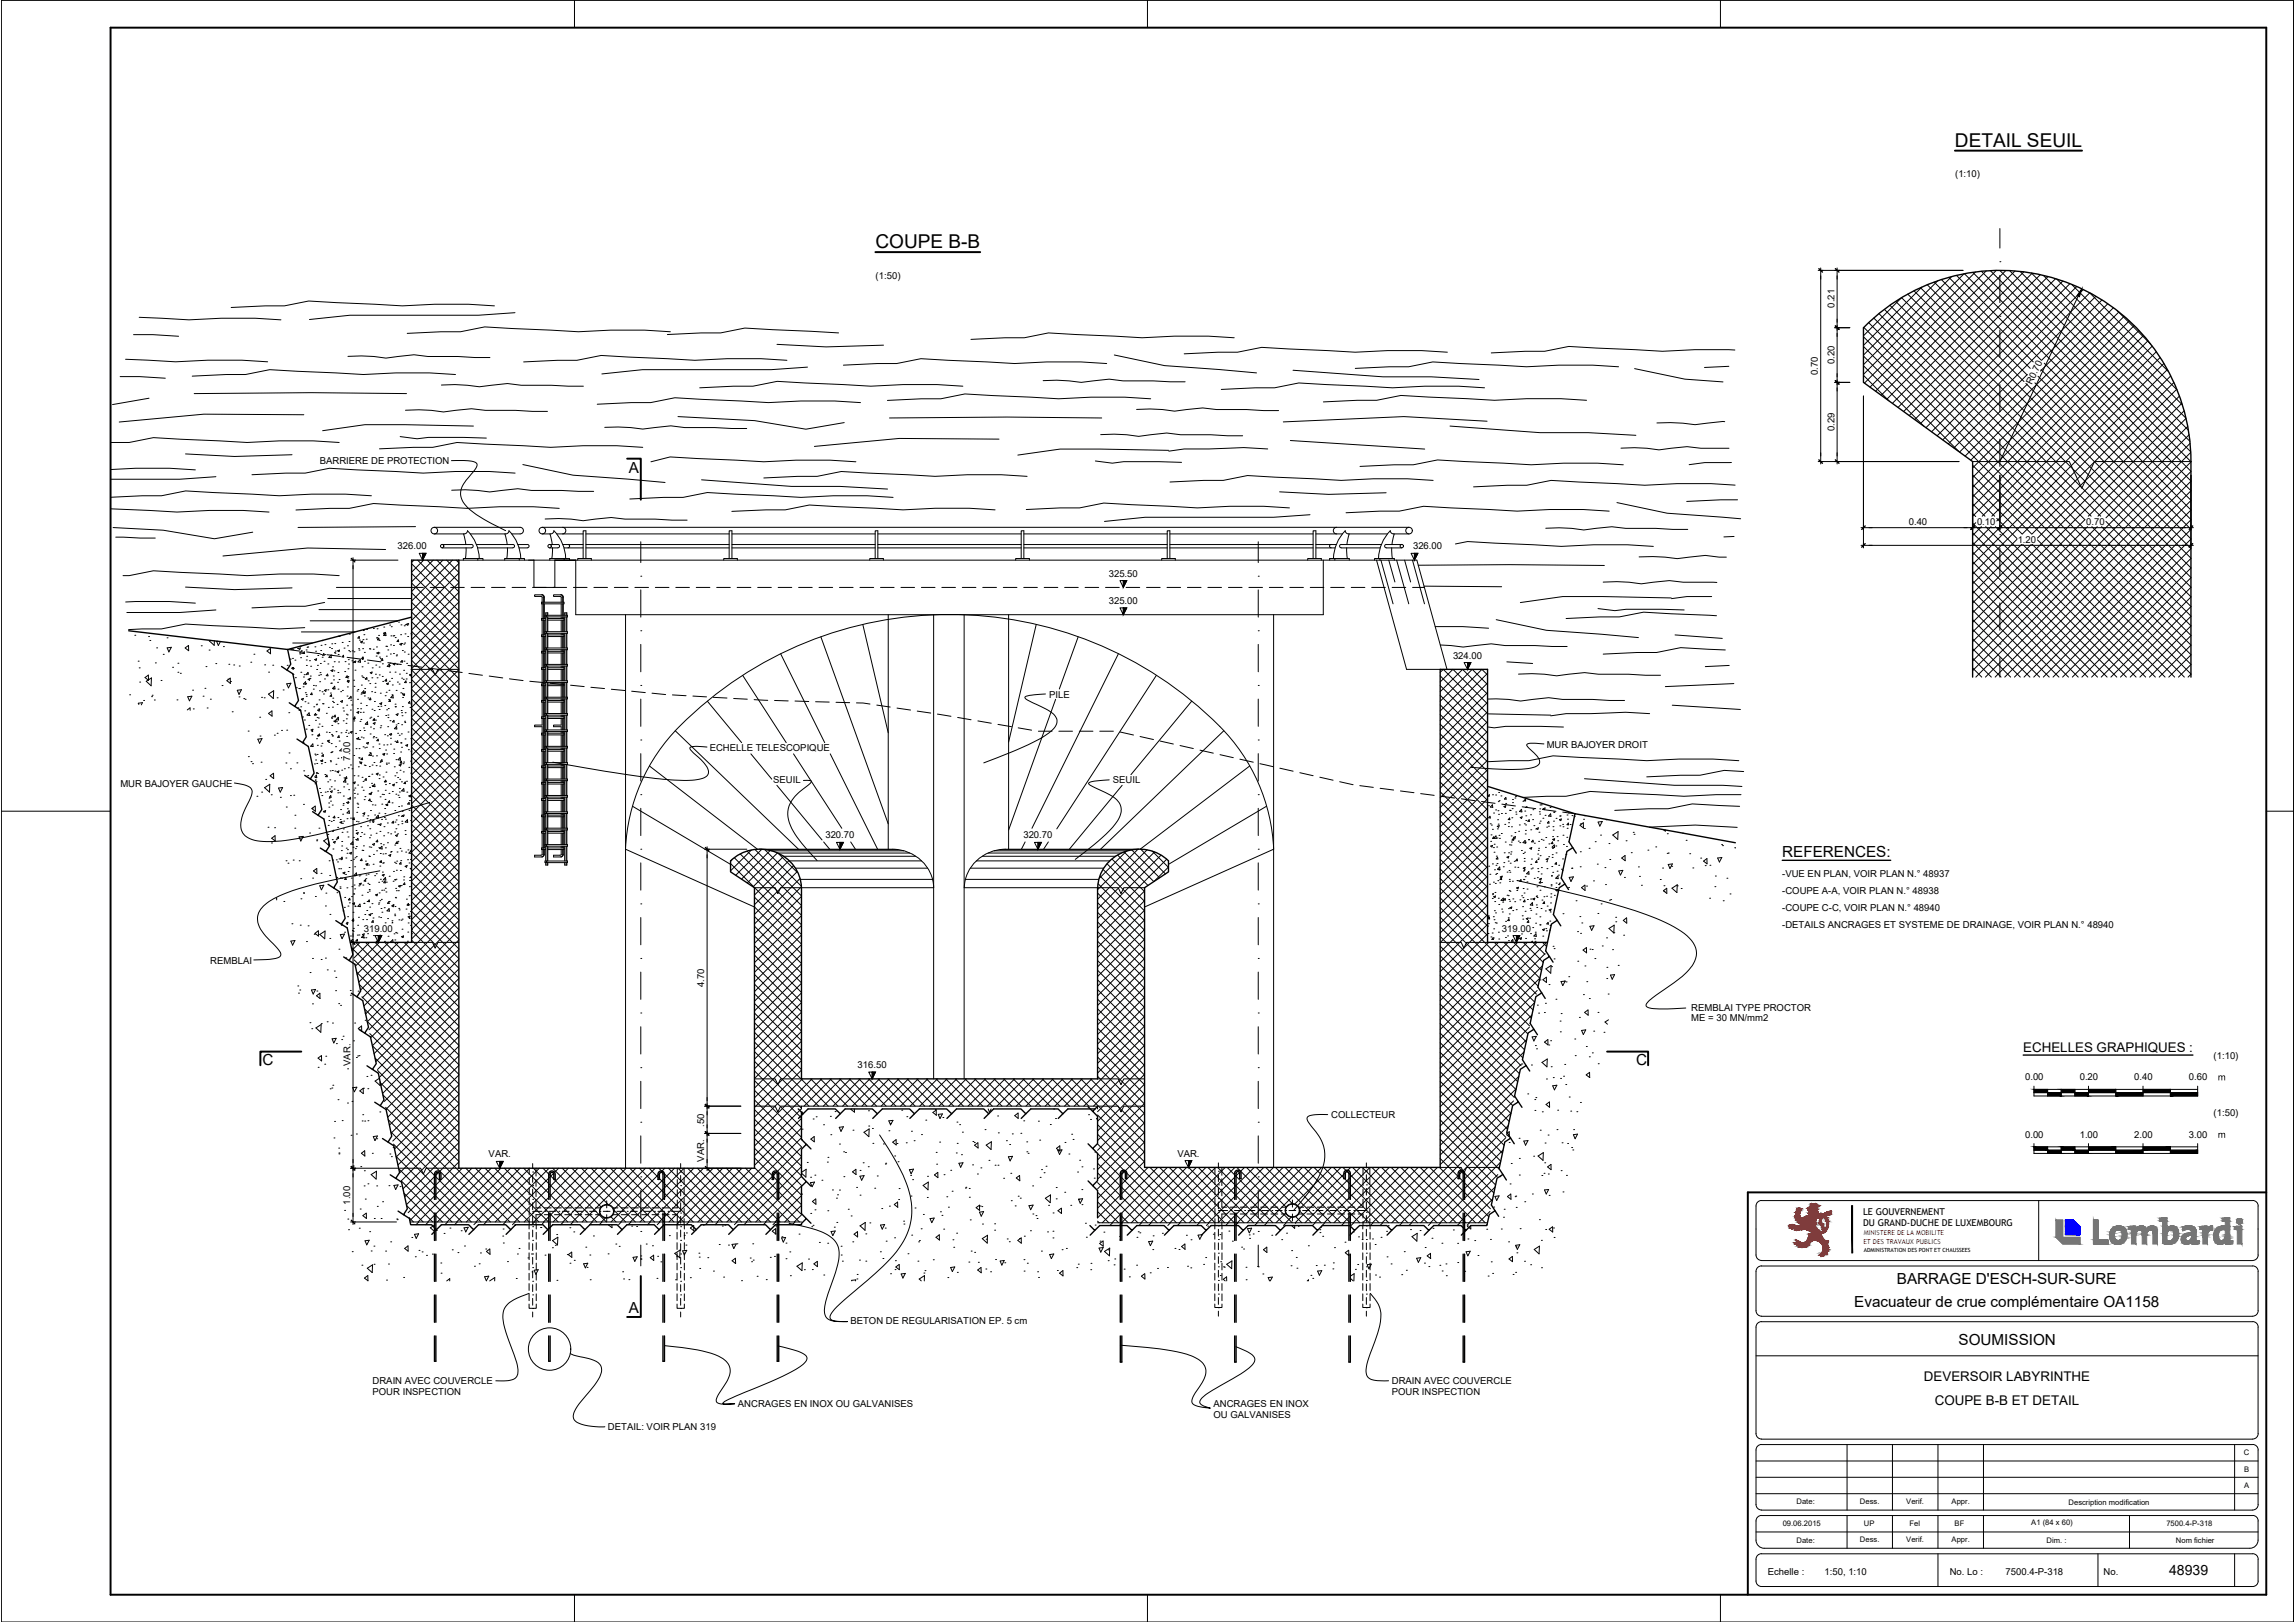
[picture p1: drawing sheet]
<svg xmlns="http://www.w3.org/2000/svg" width="841mm" height="594mm" viewBox="0 0 841 594" stroke-linecap="round" stroke-linejoin="round" font-family="sans-serif">
<defs><g id="words">
<g font-size="7">
<text x="716.4" y="53.7">DETAIL SEUIL</text>
<text x="320.8" y="90.9">COUPE B-B</text>
</g>
<g font-size="5.6">
<text x="230.5" y="173.3">A</text>
<text x="653.1" y="313.9">REFERENCES:</text>
<text x="96.2" y="390.1">C</text>
<text x="599.6" y="390.1">C</text>
<text x="695.2" y="470.4">BARRAGE D'ESCH-SUR-SURE</text>
<text x="679.5" y="478.8">Evacuateur de crue complémentaire OA1158</text>
<text x="230.5" y="481">A</text>
<text x="717.7" y="492.6">SOUMISSION</text>
</g>
<text font-size="5.2" x="794.9" y="576.8">48939</text>
<g font-size="4.9">
<text x="741.4" y="385.4">ECHELLES GRAPHIQUES :</text>
<text x="705.1" y="505.9">DEVERSOIR LABYRINTHE</text>
<text x="709" y="514.4">COUPE B-B ET DETAIL</text>
</g>
<g font-size="3.9">
<text x="812.8" y="395.7">m</text>
<text x="812.8" y="416.7">m</text>
</g>
<g font-size="3.5">
<text x="716.5" y="65">(1:10)</text>
<text x="320.9" y="102.1">(1:50)</text>
<text x="672.2" y="112.7" transform="rotate(-90 672.2 112.7)">0.21</text>
<text x="666.2" y="137.4" transform="rotate(-90 666.2 137.4)">0.70</text>
<text x="672.2" y="133.4" transform="rotate(-90 672.2 133.4)">0.20</text>
<text x="744.6" y="141.1" transform="rotate(-65 744.6 141.1)">R0.70</text>
<text x="672.2" y="157.9" transform="rotate(-90 672.2 157.9)">0.29</text>
<text x="117.2" y="170">BARRIERE DE PROTECTION</text>
<text x="699.5" y="192.2">0.40</text>
<text x="724.5" y="192.2">0.10</text>
<text x="764.5" y="192.2">0.70</text>
<text x="145.7" y="201.2">326.00</text>
<text x="517.8" y="201.2">326.00</text>
<text x="739.4" y="198.7">1.20</text>
<text x="406.3" y="211.2">325.50</text>
<text x="406.3" y="221.2">325.00</text>
<text x="532.5" y="241.2">324.00</text>
<text x="384.5" y="255.5">PILE</text>
<text x="260.1" y="275.2">ECHELLE TELESCOPIQUE</text>
<text x="566.8" y="274.1">MUR BAJOYER DROIT</text>
<text x="128.4" y="278.6" transform="rotate(-90 128.4 278.6)">7.00</text>
<text x="283.3" y="286.9">SEUIL</text>
<text x="407.8" y="286.9">SEUIL</text>
<text x="44.1" y="288.1">MUR BAJOYER GAUCHE</text>
<text x="302.5" y="307.1">320.70</text>
<text x="375" y="307.1">320.70</text>
<text x="653.1" y="321.2">-VUE EN PLAN, VOIR PLAN N.° 48937</text>
<text x="653.1" y="327.5">-COUPE A-A, VOIR PLAN N.° 48938</text>
<text x="653.1" y="333.7">-COUPE C-C, VOIR PLAN N.° 48940</text>
<text x="133.3" y="341.2">319.00</text>
<text x="550.4" y="341.2">319.00</text>
<text x="653.1" y="340">-DETAILS ANCRAGES ET SYSTEME DE DRAINAGE, VOIR PLAN N.° 48940</text>
<text x="77" y="353">REMBLAI</text>
<text x="258.1" y="361.5" transform="rotate(-90 258.1 361.5)">4.70</text>
<text x="619.8" y="370.2">REMBLAI TYPE PROCTOR</text>
<text x="619.8" y="373.9">ME = 30 MN/mm2</text>
<text x="811.2" y="387.8">(1:10)</text>
<text x="128.4" y="390.5" transform="rotate(-90 128.4 390.5)">VAR.</text>
<text x="314.2" y="391.2">316.50</text>
<text x="742.1" y="395.7">0.00</text>
<text x="762.1" y="395.7">0.20</text>
<text x="782.1" y="395.7">0.40</text>
<text x="802.1" y="395.7">0.60</text>
<text x="258.1" y="412.6" transform="rotate(-90 258.1 412.6)">.50</text>
<text x="487.8" y="409.5">COLLECTEUR</text>
<text x="811.2" y="408.8">(1:50)</text>
<text x="742.1" y="416.7">0.00</text>
<text x="762.1" y="416.7">1.00</text>
<text x="782.1" y="416.7">2.00</text>
<text x="802.1" y="416.7">3.00</text>
<text x="179.1" y="423.9">VAR.</text>
<text x="258.1" y="425.5" transform="rotate(-90 258.1 425.5)">VAR.</text>
<text x="431.5" y="423.6">VAR.</text>
<text x="128.4" y="441.2" transform="rotate(-90 128.4 441.2)">1.00</text>
<text x="311.7" y="485.1">BETON DE REGULARISATION EP. 5 cm</text>
<text x="136.5" y="506.7">DRAIN AVEC COUVERCLE</text>
<text x="510" y="506.7">DRAIN AVEC COUVERCLE</text>
<text x="136.5" y="510.8">POUR INSPECTION</text>
<text x="270.4" y="515.2">ANCRAGES EN INOX OU GALVANISES</text>
<text x="444.7" y="515.5">ANCRAGES EN INOX</text>
<text x="510" y="510.8">POUR INSPECTION</text>
<text x="444.7" y="519.3">OU GALVANISES</text>
<text x="222.8" y="523.6">DETAIL: VOIR PLAN 319</text>
<text x="647.8" y="576.8">Echelle :</text>
<text x="668.6" y="576.8">1:50, 1:10</text>
<text x="714.5" y="576.8">No. Lo :</text>
<text x="734.9" y="576.8">7500.4-P-318</text>
<text x="770.8" y="576.8">No.</text>
</g>
<g font-size="3.4">
<text x="682.8" y="444.9">LE GOUVERNEMENT</text>
<text x="682.8" y="449">DU GRAND-DUCHE DE LUXEMBOURG</text>
</g>
<g font-size="2.8">
<text x="822.3" y="533.1">C</text>
<text x="822.4" y="539.1">B</text>
<text x="822.4" y="545.1">A</text>
<text x="658.4" y="551">Date:</text>
<text x="681.6" y="551">Dess.</text>
<text x="698.6" y="551">Verif.</text>
<text x="715.2" y="551">Appr.</text>
<text x="758.1" y="551.1">Description modification</text>
<text x="653.3" y="558.9">09.06.2015</text>
<text x="683" y="558.9">UP</text>
<text x="699.8" y="558.9">Fel</text>
<text x="716.3" y="558.9">BF</text>
<text x="744.4" y="558.7">A1 (84 x 60)</text>
<text x="793.9" y="558.9">7500.4-P-318</text>
<text x="658.4" y="565">Date:</text>
<text x="681.6" y="565">Dess.</text>
<text x="698.6" y="565">Verif.</text>
<text x="715.2" y="565">Appr.</text>
<text x="750" y="565">Dim. :</text>
<text x="797.4" y="565">Nom fichier</text>
</g>
<g font-size="2.5" fill="#f00">
<text x="682.8" y="455.6">ET DES TRAVAUX PUBLICS</text>
<text x="683" y="452.4">MINISTERE DE LA MOBILITE</text>
</g>
<text font-size="2.1" x="683" y="458.5">ADMINISTRATION DES PONT ET CHAUSSEES</text>
</g></defs>
<!-- layer: LIN050CO -->
<g fill="none" stroke="#000" stroke-width=".51">
<path d="M47.2 231l58.2 6.9M105.4 237.9l1.2 5.4-1.4 2.1 2.1 1.4 2.1 9.8-1.4 2.1 2.2 1.4 2 9.8-1.3 2.1 2.1 1.4 2.1 9.8-1.4 2.1 2.1 1.4 2.1 9.8-1.4 2.1 2.2 1.4 2.1 9.8-1.4 2.1 2.1 1.4 2.1 9.8-1.3 2.1 2.1 1.4 2.1 9.8-1.4 2.1 2.2 1.4 2 9.7-1.4 2.2 2.2 1.4 2.1 9.8-1.4 2.1 2.1 1.4 2.1 9.8-1.4 2.1 2.2 1.4 2.1 9.8-1.4 2.1 2.1 1.4 2.1 9.8-1.4 2.1 2.2 1.4 2.1 9.8-1.4 2.1 2.1 1.4 2.1 9.7-1.4 2.2 2.2 1.4 2.1 9.7-1.4 2.2 2.1 1.3 .5 2.4h7.7l1.7 1.8 1.9-1.8h9.9l1.9 1.8 1.7-1.8h10l1.9 1.8 1.7-1.8h10.1l1.7 1.8 1.9-1.8h10l1.7 1.8 1.9-1.8h9.9l1.9 1.8 1.7-1.8h10l1.9 1.8 1.7-1.8h10.1l1.7 1.8 1.9-1.8h10l1.7 1.8 1.9-1.8h9.9l1.9 1.8 1.7-1.8h9.6v-.5l1.8-1.8-1.8-1.8v-10l1.8-1.8-1.8-1.8v-10l1.8-1.8-1.8-1.8v-10M150.8 226l-45.4 11.9M103.2 244.1l2 1.3M106 257.4l2 1.3M722.9 248v-78.9l-40-29v-20.1a70 70 0 0 1 76.5-15.8 70 70 0 0 1 43.5 64.8v79M108.8 270.7l2.1 1.3M111.7 284l2 1.3M114.6 297.3l1.9 1.3M545.1 288l32.1 10M577.2 298l-2.2 10.3 1.4 2.2-2.2 1.3-2.1 9.8 1.4 2.2-2.1 1.4-2.1 9.8 1.4 2.1-2.2 1.4-2.1 9.7 1.4 2.2-2.1 1.4-2.1 9.7 1.4 2.2-2.2 1.4-2.1 9.7 1.4 2.2-2.1 1.3-2.1 9.8 1.4 2.2-2.2 1.3-2.1 9.8 1.4 2.2-2.1 1.3-2.1 9.8 1.4 2.2-2.2 1.4-2 9.7 1.4 2.2-2.2 1.4-2.1 9.7 1.4 2.2-2.1 1.4-.9 4h-5.9l-1.8 1.8-1.8-1.8h-10l-1.8 1.8-1.8-1.8h-10l-1.8 1.8-1.8-1.8h-10l-1.8 1.8-1.8-1.8h-10l-1.8 1.8-1.8-1.8h-10l-1.8 1.8-1.8-1.8h-10l-1.8 1.8-1.8-1.8h-10l-1.8 1.8-1.8-1.8h-10l-1.8 1.8-1.8-1.8h-10l-1.8 1.8-1.8-1.8h-10l-1.8 1.8-1.8-1.8M577.2 298l58.7 10.7"/>
<path d="M117.4 310.6l2 1.3M576.4 310.5l1.2 2M120.2 323.9l2.1 1.3M123.1 337.2l2 1.3M402.2 325.1v70.1h-108.5v-70.1a15.3 15.3 0 0 0-9.9-13.1 15.3 15.3 0 0 0-16.1 3.3v4l8.8 5.8v102.8h-108.4v-222.7h-17.3v140h-22.4M402.3 325.1a15.3 15.3 0 0 1 9.8-13.1 15.3 15.3 0 0 1 16.1 3.3v4l-8.8 5.8v102.5h108.4v-182.4h17.3v100h22M570.7 337.1l1.3 2M573.5 323.8l1.3 2M125.9 350.5l2 1.3M567.8 350.4l1.3 2M128.8 363.8l2 1.3M131.6 377.1l2 1.3"/>
<path d="M562.1 377l1.3 2M565 363.7l1.3 2M134.5 390.4l2 1.3M559.3 390.3l1.3 2M137.3 403.7l2 1.3M140.2 417l2 1.3M292.5 406.2l1.8 1.7 1.8-1.7h10l1.8 1.7 1.8-1.7h10l1.8 1.7 1.8-1.7h10l1.8 1.7 1.8-1.7h10l1.8 1.7 1.8-1.7h10l1.8 1.7 1.8-1.7h10l1.8 1.7 1.8-1.7h10l1.8 1.7 1.8-1.7h10M294.3 407.9l-1.7 1.7M295.5 419.1l1.7 1.7M307.9 407.9l-1.7 1.7M321.5 407.9l-1.7 1.7M335.1 407.9l-1.7 1.7"/>
<path d="M348.7 407.9l-1.7 1.7M362.3 407.9l-1.7 1.7M375.9 407.9l-1.7 1.7M389.5 407.9l-1.7 1.7M398.7 405.4l1.7 1.6M398.7 418.9l1.7 1.7M402.2 405.2l-1.8 1.8 1.8 1.9v10l-1.8 1.7 1.8 1.9v9.9l-1.8 1.9 1.8 1.7v10M553.6 416.9l1.3 2M556.4 403.6l1.3 2M143 430.3l2 1.3M295.5 432.7l1.7 1.7M398.7 432.5l1.7 1.8"/>
<path d="M550.8 430.2l1.2 2M145.9 443.6l2 1.3M159.9 450.4l-1.7 1.7M173.6 450.4l-1.8 1.7M187.2 450.4l-1.7 1.7M200.7 450.4l-1.6 1.7M214.3 450.4l-1.7 1.7M228 450.4l-1.7 1.7M241.6 450.4l-1.7 1.7M255.1 450.4l-1.7 1.7M268.7 450.4l-1.7 1.7M282.4 450.4l-1.7 1.7"/>
<path d="M295.5 446.3l1.7 1.7M401.2 450.7l-1.7 1.7M414.8 450.7l-1.7 1.7M428.4 450.7l-1.7 1.7M442 450.7l-1.7 1.7M455.6 450.7l-1.7 1.7M469.2 450.7l-1.7 1.7M482.8 450.7l-1.7 1.7M496.4 450.7l-1.7 1.7M510 450.7l-1.7 1.7M523.6 450.7l-1.7 1.7M537.2 450.7l-1.7 1.7"/>
<path d="M547.9 443.5l1.3 2"/>
</g>
<!-- layer: LIN035CO -->
<g fill="none" stroke="#000" stroke-width=".37">
<path d="M154.9 202.7v2.5l-1.3-2.5h2.5l-1.2 2.5M411.6 212.7v2.5l-1.2-2.5h2.5l-1.3 2.5M518.3 202.7v2.5l-1.2-2.5h2.5l-1.3 2.5M411.6 222.6v2.5l-1.2-2.5h2.5l-1.3 2.5M537.8 242.7v2.5l-1.3-2.5h2.5l-1.2 2.5M307.8 308.5v2.5l-1.3-2.5h2.6l-1.3 2.5M380.4 308.5v2.5l-1.3-2.5h2.5l-1.2 2.5M138.6 342.7v2.5l-1.2-2.5h2.5l-1.3 2.5M555.7 342.7v2.5l-1.3-2.5h2.5l-1.2 2.5M319.6 392.7v2.5l-1.3-2.5h2.5l-1.2 2.5M293.7 406.2v-1.1h108.5v1.1M183.1 425.4v2.5l-1.2-2.5h2.5l-1.3 2.5"/>
<path d="M435.5 425.1v2.5l-1.2-2.5h2.5l-1.3 2.5M150.3 447.6h143.4M402.2 447.9h142.9"/>
</g>
<!-- layer: LIN018CO -->
<g fill="#000" stroke="#000" stroke-width=".37">
<path d="M762.9 105.8l-.9 2.9-.8-.4zM154.9 202.7h1.2l-1.2 2.5zM411.6 212.7h1.3l-1.3 2.5zM518.3 202.7h1.3l-1.3 2.5zM411.6 222.6h1.3l-1.3 2.5zM537.8 242.7h1.2l-1.2 2.5zM307.8 308.5h1.3l-1.3 2.5zM380.4 308.5h1.2l-1.2 2.5zM138.6 342.7h1.3l-1.3 2.5zM555.7 342.7h1.2l-1.2 2.5zM319.6 392.7h1.2l-1.2 2.5zM183.1 425.4h1.3l-1.3 2.5z"/>
<path d="M435.5 425.1h1.3l-1.3 2.5z"/>
<path d="M765.3 399v1.2l10-1.2zM765.3 400.2l10-1.2v1.2z"/>
<path d="M785.3 399v1.2l10.1-1.2zM785.3 400.2l10.1-1.2v1.2z"/>
<path d="M745.4 399l5 1.2h-5zM745.4 399l5 1.2v-1.2z"/>
<path d="M750.4 400.2l5 1.2h-5zM750.4 400.2l5 1.2v-1.2z"/>
<path d="M755.4 399l4.9 1.2h-4.9zM755.4 399l4.9 1.2v-1.2z"/>
<path d="M760.3 400.2l5 1.2h-5zM760.3 400.2l5 1.2v-1.2z"/>
<path d="M775.3 400.2v1.2l10-1.2zM775.3 401.4l10-1.2v1.2z"/>
<path d="M795.4 400.2v1.2l9.9-1.2zM795.4 401.4l9.9-1.2v1.2z"/>
<path d="M745.4 420l5 1.3h-5zM745.4 420l5 1.3v-1.3z"/>
<path d="M750.4 421.3l5 1.2h-5zM750.4 421.3l5 1.2v-1.2z"/>
<path d="M755.4 420l4.9 1.3h-4.9zM755.4 420l4.9 1.3v-1.3z"/>
<path d="M760.3 421.3l5 1.2h-5zM760.3 421.3l5 1.2v-1.2z"/>
<path d="M765.3 420v1.3l10-1.3zM765.3 421.3l10-1.3v1.3z"/>
<path d="M775.3 421.3v1.2l10-1.2zM775.3 422.5l10-1.2v1.2z"/>
<path d="M785.3 420v1.3l10.1-1.3zM785.3 421.3l10.1-1.3v1.3z"/>
<path d="M795.4 421.3v1.2l9.9-1.2zM795.4 422.5l9.9-1.2v1.2z"/>
</g>
<!-- layer: LIN025CO -->
<g fill="none" stroke="#000" stroke-width=".37">
<path d="M.5 .1h840v594h-840zM210.5 .1v10M420.5 .1v10M630.5 .1v10M732.9 95.9h.1M732.9 83.7v7.2M732.9 115.8h.1M732.9 100.9v9.9M732.9 135.9h.1M732.9 120.8v10M732.9 155.8h.1M732.9 140.9v9.9"/>
<path d="M732.9 175.8h.1M732.9 160.8v10M732.9 195.8h.1M732.9 180.9v10M168.1 205.2h27.6v10h7.6v-10M484.9 205.2v19.9h-273.9v-19.9h-7.7h315.9l11.1 40M504.4 205.2l11.1 40h12.3M732.9 215.8h.1M732.9 200.8v10M229.2 225.1v202.8M325.5 225.1v85.9M342.1 225.1v170.1"/>
<path d="M353.3 225.1v170.1M369.6 225.1v85.9M466.7 225.1v202.5M732.9 235.9h.1M732.9 220.8v10.1M732.9 240.8v7.2M.5 297.1h40M830.5 297.1h10M229.2 311l47.3 21.2M278.2 311h49a14.9 14.9 0 0 1 15 14.1h-48.5M417.2 311h-48.8a14.9 14.9 0 0 0-15 14.1h48.8M466.7 311l-47.3 21.2"/>
<path d="M745.4 397.8v3.6h59.9v-3.6M745.4 399h59.9M750.4 399v2.4M755.4 399v2.4M760.3 399v2.4M765.3 397.8v3.6M775.3 399v2.4M785.3 397.8v3.6M795.4 399v2.4M745.4 418.9v3.6h59.9v-3.6M745.4 400.2h59.9M765.3 418.9v3.6"/>
<path d="M785.3 418.9v3.6M745.4 421.3h59.9M745.4 420h59.9M750.4 420v2.5M755.4 420v2.5M760.3 420v2.5M775.3 420v2.5M795.4 420v2.5M210.5 584.1v10M420.5 584.1v10M630.5 584.1v10"/>
</g>
<!-- layer: LIN010CO -->
<g fill="none" stroke="#000" stroke-width=".37">
<path d="M159.1 195.6h11l1-.5 .2-.7a15.1 15.1 0 0 1 4.3 10.1M159.1 193.1h31.5M162 199.4h10.8a.61 .61 0 0 1 .6 .6 .61 .61 0 0 1-.6 .6l-10.8 .1M169.9 195.5l.8 3.9M172.3 195.6h13l1-.5 .2-.7a15 15 0 0 1 4.3 10.1M174.6 199.4h13.3a.61 .61 0 0 1 .7 .6 .61 .61 0 0 1-.7 .6l-12.9 .1M185 195.5l.9 3.9M187.5 195.6h3.1M189.7 199.4h3.6M190.6 193.1a1.21 1.21 0 0 1 1.2 1.2 1.21 1.21 0 0 1-1.2 1.3M193.3 199.4a.61 .61 0 0 1 .6 .6 .61 .61 0 0 1-.6 .6M198.7 195.6h3.1"/>
<path d="M198.7 193.1h317.6M201.4 199.4h3M201.5 195.5l.9 3.9M201.8 195.6l.9-.5 .3-.7a15 15 0 0 1 4.3 10.1M204 195.6h9.7M204.4 199.4a.61 .61 0 0 1 .7 .6 .61 .61 0 0 1-.7 .6M206.1 193.1a1.21 1.21 0 0 1 1.2 1.2 1.21 1.21 0 0 1-1.2 1.3M206.2 199.4h7.5M208.1 199.4a.61 .61 0 0 1 .6 .6 .61 .61 0 0 1-.6 .6M214.7 199.4h52.5M214.7 195.6h52.5M234.8 198.4v7.7"/>
<path d="M268.2 199.4h52.5M268.2 195.6h52.5M321.7 199.4h52.5M321.7 195.6h52.5M375.2 199.4h52.5M375.2 195.6h52.5M428.7 199.4h52.5M428.7 195.6h52.5M461.1 198.4v7.7M482.2 199.4h7.5M482.2 195.6h9.8M487.8 199.4a.61 .61 0 0 0-.6 .6 .61 .61 0 0 0 .6 .6"/>
<path d="M489.8 193.1a1.21 1.21 0 0 0-1.2 1.2 1.21 1.21 0 0 0 1.2 1.3M494.4 195.5l-.8 3.9M506.2 199.4h-14.7a.61 .61 0 0 0-.6 .6 .61 .61 0 0 0 .6 .6l14.3 .1M508.4 195.6h-14.2l-1-.5-.2-.7a15 15 0 0 0-4.3 10.1M511 195.5l-.9 3.9M513.7 199.4h-5.7a.61 .61 0 0 0-.6 .6 .61 .61 0 0 0 .6 .6l5.7 .1M516.3 195.6l-6-.1-.6-.4-.2-.7a15 15 0 0 0-4.3 10.1M150.8 215.2h4.4M157.6 215.2h5M165.1 215.2h5M169.8 205.2v-.6h7.2v.6M170.8 200.6l-.2 3.9"/>
<path d="M172.6 215.2h5M175.1 204.6v.6M180.1 215.2h5M185 205.2v-.6h7.2v.6M186 200.6l-.3 3.9M187.7 215.2h5M190.2 200.7h3.1M190.3 204.6v.6M195.2 215.2h5M198.2 218.5h-2.3v-.6h3.1l.5 .8M198.2 218.4l.5 .3M198.5 217.8l.5 .3 .3 .6"/>
<path d="M198.7 218.8v1.8M199.2 218.8v1.8M199.5 218.8v1.8M201.4 200.7h3M201.5 205.2v-.6h7.2v.6M202.5 200.6l-.3 3.9M202.6 215.2h5M205.5 217.8l.5 .3 .2 .6M205.7 218.8v1.8M205.7 218.7l-.2-.2h-2.6v-.6h3.1l.5 .8M206.2 218.8v1.8M206.4 218.8v1.8"/>
<path d="M206.7 200.7h7M206.8 204.6v.6M210.1 215.2h5M211.7 205.2v-.6h5v.6M213.7 204.6v-10.2h1v10.2M214.7 200.7h52.5M217.6 215.2h5M225.1 215.2h5.1M232.7 215.2h5M234.8 211h.1M234.8 216v10M240.2 215.2h5"/>
<path d="M247.6 215.2h5M255.1 215.2h5M262.6 215.2h5M265.2 205.2v-.6h5v.6M267.2 204.6v-10.2h1v10.2M268.2 200.7h52.5M270.1 215.2h5.1M277.7 215.2h5M285.2 215.2h5M292.7 215.2h4.9M300.1 215.2h5M307.6 215.2h5"/>
<path d="M315.1 215.2h5.1M318.7 205.2v-.6h5v.6M320.7 204.6v-10.2h1v10.2M321.7 200.7h52.5M322.7 215.2h5M330.2 215.2h5M337.7 215.2h4.9M345.1 215.2h5M352.6 215.2h5M360.1 215.2h5.1M367.7 215.2h5M372.2 205.2v-.6h5v.6"/>
<path d="M374.2 204.6v-10.2h1v10.2M375.2 215.2h5M375.2 200.7h52.5M382.7 215.2h4.9M390.1 215.2h5M397.6 215.2h5M405.1 215.2h5.1M412.7 215.2h5M420.2 215.2h5M425.7 205.2v-.6h5v.6M427.7 215.2h4.9M427.7 204.6v-10.2h1v10.2"/>
<path d="M428.7 200.7h52.5M435.1 215.2h5M442.6 215.2h5M450.2 215.2h5M457.7 215.2h5M461.1 211h.1M461.1 216v10M465.2 215.2h5M472.7 215.2h4.9M479.2 205.2v-.6h5v.6M480.1 215.2h5M481.2 204.6v-10.2h1v10.2"/>
<path d="M482.2 200.7h7M487.3 205.2v-.6h7.2v.6M487.6 215.2h5M489.2 204.6v.6M493.5 200.6l.2 3.9M495.2 215.2h5M502.7 215.2h5M503.7 205.2v-.6h7.3v.6M505.7 204.6v.6M506.1 205.2l4.4 16M508.9 205.2l2.3 8M510 200.6l.2 3.9"/>
<path d="M510.2 215.2h5M511.8 205.2l4.5 16M514.7 205.2l2.2 8M517.6 205.2l4.4 16M517.7 215.2h4.3M49.4 232.7h.1M54.4 233.1h.1M54.9 234.6h.1M57.4 237.3h.1M59.8 239.7h.1M61.2 233.6h.1M61.3 237.3l1.5-.2-.9 1.7z"/>
<path d="M67.9 237.3l1.2-.9v1.9M67.9 237.3l1.2 1.1M73.7 236.5h.1M76.6 238.1h.1M77 234.5l-.3 .3 1.8 1.6 .1-1.7M79.8 234.9h-.4l.6 1.5 .8-1.4M81.9 236.8h.1M93 239.6h.1M99.1 237.5l-1.2 1 1.2 1v-2M105.4 237.9l4.5 .6M112.4 238.8l4.9 .7M119.8 239.8l5 .6"/>
<path d="M198.5 220.6h8.2v.6h-8.2zM198.7 221.2v5.3M198.7 227.1v5.5M198.7 233.1v5.5M198.7 239.2v5.4M199 220.6v.6M199 226.5v.6M199 232.6v.5M199 238.6v.6M199.2 221.2v5.3M199.2 227.1v5.5M199.2 233.1v5.5"/>
<path d="M199.2 239.2v5.4M199.5 221.2v5.3M199.5 227.1v5.5M199.5 233.1v5.5M199.5 239.2v5.4M199.7 231.4h8.2v.6h-8.2zM199.7 225.4h8.2v.5h-8.2zM199.7 237.3h8.2v.7h-8.2zM200 226.5h-1.5v.6h1.5M200 232.6h-1.5v.5h1.5M200 238.6h-1.5v.6h1.5M200 225.4v-.9h.7v.9"/>
<path d="M200 225.9v5.5M200 232v5.3M200 238v5.3M200.3 225.4v.5M200.3 231.4v.6M200.3 237.3v.7M200.5 224.5v.9M200.5 225.9v5.5M200.5 232v5.3M200.5 238v5.3M200.7 226.5h6v.6h-6M200.7 232.6h6v.5h-6"/>
<path d="M200.7 238.6h6v.6h-6M200.7 225.9v5.5M200.7 232v5.3M200.7 238v5.3M205.7 221.2v4.2M205.7 225.9v.6M205.7 227.1v4.3M205.7 232v.6M205.7 233.1v4.2M205.7 238v.6M205.7 239.2v4.1M206.2 221.2v4.2"/>
<path d="M206.2 225.9v.6M206.2 227.1v4.3M206.2 232v.6M206.2 233.1v4.2M206.2 238v.6M206.2 239.2v4.1M206.4 221.2v4.2M206.4 225.9v.6M206.4 227.1v4.3M206.4 232v.6M206.4 233.1v4.2M206.4 238v.6"/>
<path d="M206.4 239.2v4.1M206.9 225.4v-.9h.8v.9M206.9 225.9v5.5M206.9 232v5.3M206.9 238v5.3M207.5 224.5v.9M207.5 225.9v5.5M207.5 232v5.3M207.5 238v5.3M207.7 225.9v5.5M207.7 232v5.3M207.7 238v5.3"/>
<path d="M234.8 231h.1M234.8 236v10.1M461.1 231h.1M461.1 236v10.1M47.5 254.5h.1M50.6 242.2h.1M50.9 258l-.2-.4 1.5-.2-.4 .8M51 244.6h.1M51.2 249.8h.1M52.6 256.6h.1M53.6 249.5l1.9-1.2-.1 2.9zM54.4 249.1v-1.9l-1.3 1 1.3 1"/>
<path d="M55.5 255.2h.1M55.8 254.6h.1M56.6 256.4h.1M56.9 242.8h.1M59 249.2h.1M63.2 244.4h.1M64.9 256.3h.1M65.2 246.2h.1M65.2 242.9h.1M66.1 246.6h.1M68.8 255.2l1.5-.2-.9 1.7zM70.6 252.8h.1"/>
<path d="M70.8 259.6h.1M74.4 255h.1M75.1 252.1h.1M75.5 244.2h.1M75.9 259.3h.1M77.1 256.1h.1M79.1 243h.1M81.4 251.1h.1M83.5 248.8h.1M83.9 243.3h.1M84.4 250.3v-1.9l-1.3 .9 1.4 1M84.5 249.6h.1"/>
<path d="M85.6 243.6h.1M87 252.8l1.5-.2-.9 1.7zM87.6 255.2h.1M87.7 243.9h.1M89.3 255.9h.1M89.8 256.1h.1M91.9 242.5h.1M95.8 255.4h.1M96.8 255.6h.1M97 243.5h.1M98.4 254.2l1.9-1.2-.1 2.8zM98.4 246.2h.1"/>
<path d="M99.9 243.6h.1M101.6 255.6h.1M103.8 252.7h.1M105.1 250.5l1.5-.3-.9 1.7zM105.2 243.7h.1M107.4 247h.1M109.1 259.3h.1M127.2 240.8l5 .6M134.7 241.7l4.9 .7M142.1 242.7l5 .7M149.5 243.7l5 .7M157 244.7l4.9 .6"/>
<path d="M164.4 245.7l5 .6M171.8 246.6l5 .7M179.3 247.6l4.9 .7M186.7 248.6l5 .7M194.1 249.5l5 .5M198.7 245.2v5.3M198.7 251.1v5.5M198.7 257.1v5.5M199 244.6v.6M199 250.5v.6M199 256.6v.5M199.2 245.2v5.3"/>
<path d="M199.2 251.1v5.5M199.2 257.1v5.5M199.5 245.2v5.3M199.5 251.1v5.5M199.5 257.1v5.5M199.7 243.3h8.2v.6h-8.2zM199.7 249.4h8.2v.6h-8.2zM199.7 255.4h8.2v.6h-8.2zM200 244.6h-1.5v.6h1.5M200 250.5h-1.5v.6h1.5M200 256.6h-1.5v.5h1.5M200 243.9v5.5"/>
<path d="M200 250v5.4M200 256v5.3M200.3 243.3v.6M200.3 249.4v.6M200.3 255.4v.6M200.5 243.9v5.5M200.5 250v5.4M200.5 256v5.3M200.7 244.6h6v.6h-6M200.7 250.5h6v.6h-6M200.7 256.6h6v.5h-6M200.7 243.9v5.5"/>
<path d="M200.7 250v5.4M200.7 256v5.3M201.6 250.2l5 .5M205.7 243.9v.7M205.7 245.2v4.2M205.7 250v.5M205.7 251.1v4.3M205.7 256v.6M205.7 257.1v4.2M206.2 243.9v.7M206.2 245.2v4.2M206.2 250v.5"/>
<path d="M206.2 251.1v4.3M206.2 256v.6M206.2 257.1v4.2M206.4 243.9v.7M206.4 245.2v4.2M206.4 250v.5M206.4 251.1v4.3M206.4 256v.6M206.4 257.1v4.2M206.9 243.9v5.5M206.9 250v5.4M206.9 256v5.3"/>
<path d="M207.5 243.9v5.5M207.5 250v5.4M207.5 256v5.3M207.7 243.9v5.5M207.7 250v5.4M207.7 256v5.3M209.1 251l5 .5M216.5 251.7l5 .5M224 252.4l5 .5M231.5 253.2l5 .5M234.8 251.1h.1M234.8 256v10"/>
<path d="M238.9 253.9l5 .5M246.4 254.5l5 .3M253.9 254.9l5 .3M261.4 255.4l5 .3M268.9 255.8l5 .3M276.4 256.3l4.9 .2M283.8 256.6l5 .1M291.3 256.8l5.1 .1M298.9 257l5 .1M306.4 257.2l5 .2M313.9 257.4l4.9 .5M321.3 258.2l4.9 .8"/>
<path d="M328.7 259.3l5 .8M461.1 251.1h.1M461.1 256v10M68.6 260l1-.7 .1 .9M85.1 260.7h.1M90.9 267.8h.1M91 277.1h.1M92 278.9h.1M92.5 279.7h.1M94.5 270.7l1.5-.2-.9 1.7zM95.2 262.7h.1M95.3 269.6h.1"/>
<path d="M95.7 279.2h.1M98.4 261.3l1.3-.9v1.9M98.4 261.3l1.3 1M100.5 269.3h.1M101.6 268.6h.1M103.2 267.5h.1M104.8 279.5h.1M105.1 267.4h.1M105.8 261h.1M105.9 275.8h.1M108.8 279.4h.1M109.6 260.2h.1"/>
<path d="M111.2 272.1h.1M198.7 263.2v2.4h-2.8v.6h2.8v2.3M198.7 269.2v5.3M198.7 275.1v5.5M199 262.6v.6M199 268.5v.7M199 274.5v.6M199.2 263.2v5.3M199.2 269.2v5.3M199.2 275.1v5.5M199.5 263.2v5.3M199.5 269.2v5.3"/>
<path d="M199.5 275.1v5.5M199.7 261.3h8.2v.6h-8.2zM199.7 267.3h8.2v.6h-8.2zM199.7 273.4h8.2v.6h-8.2zM199.7 279.3h8.2v.7h-8.2zM200 262.6h-1.5v.6h1.5M200 268.5h-1.5v.7h1.5M200 274.5h-1.5v.6h1.5M200 261.9v5.4M200 267.9v5.5M200 274v5.3M200 280v5.3"/>
<path d="M200.3 261.3v.6M200.3 267.3v.6M200.3 273.4v.6M200.3 279.3v.7M200.5 261.9v5.4M200.5 267.9v5.5M200.5 274v5.3M200.5 280v5.3M200.7 262.6h6v.6h-6M200.7 268.5h6v.7h-6M200.7 274.5h6v.6h-6M200.7 261.9v5.4"/>
<path d="M200.7 267.9v5.5M200.7 274v5.3M200.7 280v5.3M205.7 263.2v2.4h-2.8v.6h2.8v1.1M205.7 261.9v.7M205.7 267.9v.6M205.7 269.2v4.2M205.7 274v.5M205.7 275.1v4.2M205.7 280v.6M206.2 261.9v.7M206.2 263.2v4.1"/>
<path d="M206.2 267.9v.6M206.2 269.2v4.2M206.2 274v.5M206.2 275.1v4.2M206.2 280v.6M206.4 261.9v.7M206.4 263.2v4.1M206.4 267.9v.6M206.4 269.2v4.2M206.4 274v.5M206.4 275.1v4.2M206.4 280v.6"/>
<path d="M206.9 261.9v5.4M206.9 267.9v5.5M206.9 274v5.3M206.9 280v5.3M207.5 261.9v5.4M207.5 267.9v5.5M207.5 274v5.3M207.5 280v5.3M207.7 261.9v5.4M207.7 267.9v5.5M207.7 274v5.3M207.7 280v5.3"/>
<path d="M234.8 271h.1M234.8 276v10.1M336.1 260.4l5 .8M343.5 261.5l5 .9M350.9 262.8l5 .8M358.4 264l4.9 .9M365.7 265.3l5 .9M373.1 266.6l4.9 .8M380.5 267.8h5M388 267.8h5M395.5 267.8h5M403 267.8h5"/>
<path d="M410.5 268.1l4.9 1.1M417.8 269.8l4.9 1.1M425.1 271.4l4.9 1.1M432.4 273.1l4.9 1.1M439.8 274.8l4.8 1.1M447.1 276.4l4.9 1.1M454.4 278.1l4.9 1.1M461.1 271h.1M461.1 276v10.1M461.7 279.7l4.9 1.1M94.1 291.6h.1M95.9 290.1h.1"/>
<path d="M96.9 288.5l1.9-1.3v2.9zM97.4 285.5h.1M99 284.2l1.2-1 .1 1.9M99 284.2l1.3 1M99.4 291.1h.1M102.7 292h.1M103.5 288.4l-1.4 .2 .6 1.5 .9-1.7M104.9 295.6h.1M106.4 291.4h.1M106.4 281.6h.1M107.7 291.3h.1M108.1 298.6h.1"/>
<path d="M111.2 294.6h.1M111.3 282.3h.1M112.8 284.1h.1M114.3 296.1l1.2-.9 .1 2-1.3-1M114.4 296h.1M115.4 287.1h.1M198.7 281.1v5.5M198.7 287.2v5.3M198.7 293.2v5.3M198.7 299.1v5.5M199 280.6v.5M199 286.6v.6"/>
<path d="M199 292.5v.7M199 298.5v.6M199.2 281.1v5.5M199.2 287.2v5.3M199.2 293.2v5.3M199.2 299.1v5.5M199.5 281.1v5.5M199.5 287.2v5.3M199.5 293.2v5.3M199.5 299.1v5.5M199.7 285.3h8.2v.6h-8.2zM199.7 291.4h8.2v.5h-8.2z"/>
<path d="M199.7 297.4h8.2v.6h-8.2zM200 298.5h-1.5v.6h1.5M200 280.6h-1.5v.5h1.5M200 286.6h-1.5v.6h1.5M200 292.5h-1.5v.7h1.5M200 285.9v5.5M200 291.9v5.5M200 298v5.3M200.3 285.3v.6M200.3 291.4v.5M200.3 297.4v.6M200.5 285.9v5.5"/>
<path d="M200.5 291.9v5.5M200.5 298v5.3M200.7 280.6h6v.5h-6M200.7 286.6h6v.6h-6M200.7 292.5h6v.7h-6M200.7 298.5h6v.6h-6M200.7 285.9v5.5M200.7 291.9v5.5M200.7 298v5.3M205.7 281.1v4.2M205.7 285.9v.7M205.7 287.2v4.2"/>
<path d="M205.7 291.9v.6M205.7 293.2v4.2M205.7 298v.5M205.7 299.1v4.2M206.2 281.1v4.2M206.2 285.9v.7M206.2 287.2v4.2M206.2 291.9v.6M206.2 293.2v4.2M206.2 298v.5M206.2 299.1v4.2M206.4 281.1v4.2"/>
<path d="M206.4 285.9v.7M206.4 287.2v4.2M206.4 291.9v.6M206.4 293.2v4.2M206.4 298v.5M206.4 299.1v4.2M206.9 285.9v5.5M206.9 291.9v5.5M206.9 298v5.3M207.5 285.9v5.5M207.5 291.9v5.5M207.5 298v5.3"/>
<path d="M207.7 285.9v5.5M207.7 291.9v5.5M207.7 298v5.3M234.8 291.1h.1M234.8 296.1v9.9M461.1 291.1h.1M461.1 296.1v9.9M469 281.4l4.9 1.1M476.3 283l4.9 1.1M483.7 284.7l4.8 1.1M490.9 286.3l5 1.1M498.3 287.8l5 .6"/>
<path d="M505.8 288.7l4.9 .7M513.2 289.7l5 .6M520.6 290.7l5 .6M528.1 291.6l4.9 .7M535.5 292.6l5 .7M542.9 293.6l5 .6M550.4 294.5l4.9 .7M557.8 295.5l5 .7M565.2 296.5l5 .7M572.7 297.4l4.5 .6M580.7 298.8h.1M98.2 303h.1"/>
<path d="M99.5 308.8h.1M99.6 307l1.2-.9v1.9zM100.6 303.2h.1M104.8 315.3h.1M105.5 316.2h.1M107.4 315h.1M108 303.3h.1M109.6 306.5l1.5-.2-.9 1.7zM109.6 315.3h.1M113.5 305.1h.1M116 307.9h.1M116.1 307.6h.1"/>
<path d="M116.1 320v-1.9l-1.2 .9 1.3 1M116.9 303.3h.1M117.6 319.9h.1M118.6 307.9l1.8 1.7 .1-1.3M118.8 311.7h.1M120.2 307l-1.6 1M120.6 315.3h.1M121.9 315h.1M198.2 313.2h-2.3v.7h2.8M198.7 311.2h.1M198.7 311.2v1.7l-.5 .3M198.7 305.2v5.4"/>
<path d="M199 304.6v.6M199 310.6v.6M199.2 311.2v2.1l-.7 .5M199.2 305.2v5.4M199.5 311.2l-.1 2-.7 .6M199.5 305.2v5.4M199.7 303.3h8.2v.7h-8.2zM199.7 309.3h8.2v.6h-8.2zM199.7 315.4h8.2v.5h-8.2zM200 304.6h-1.5v.6h1.5M200 315.9h.1M200 310.6h-1.5v.6h1.5"/>
<path d="M200 315.9v.9h.7v-.9M200 304v5.3M200 309.9v5.5M200.3 303.3v.7M200.3 309.3v.6M200.3 315.4v.5M200.5 304v5.3M200.5 309.9v5.5M200.5 315.9v.9M200.7 310.6h6v.6h-6M200.7 304.6h6v.6h-6M200.7 304v5.3"/>
<path d="M200.7 309.9v5.5M205.7 311.2l-.1 1.9-2.7 .1v.7h2.8M205.7 304v.6M205.7 305.2v4.1M205.7 309.9v.7M206.2 311.2l-.1 2.1-.6 .5M206.2 304v.6M206.2 305.2v4.1M206.2 309.9v.7M206.4 304v.6M206.4 305.2v4.1M206.4 309.9v.7"/>
<path d="M206.4 311.2v1.7M206.5 312.9l-.3 .6-.5 .3M206.9 315.9v.9h.8v-.9M206.9 304v5.3M206.9 309.9v5.5M207.5 304v5.3M207.5 309.9v5.5M207.5 315.9v.9M207.7 304v5.3M207.7 309.9v5.5M234.8 311h.1M234.8 316v10"/>
<path d="M280.6 311.2h48.5M282.7 311.6h48.5M284.9 312.4h48.5M287.1 313.6h48.4M289.3 315.3h48.4M291.5 318h48.4M355.6 318h48.9M357.8 315.3h48.9M360 313.6h48.9M362.1 312.4h48.9M364.3 311.6h48.9M366.4 311.2h48.9"/>
<path d="M461.1 311h.1M461.1 316v10M575.9 318h.1M576 318h.1M579 302.3l1.2-1 .1 1.9zM579.1 317.5h.1M579.1 312h.1M579.2 301.7h.1M580.3 300.1h.1M580.6 303.5h.1M582.3 310.7h.1M584.6 308.3h.1"/>
<path d="M585.3 316.5h.1M585.6 301.1l1.6-.2-.9 1.7zM586.5 305.9h.1M588.1 317.8h.1M588.6 300.2h.1M589.6 309h.1M589.9 314.8h.1M593 304.6l-.2 2.8-1.8-1.6 2-1.2M593.2 319l1.5-.2-.8 1.7zM594.3 314.3l1.2-1v1.9l-1.2-.9M595.9 307.9h.1M597.8 312.3h.1"/>
<path d="M598.5 304.9h.1M598.8 305.6h.1M600.4 317.5h.1M603.9 311.4h.1M606.8 310.2h.1M609.3 317.9h.1M609.6 303.9l.7 .5v-.4M611 312.6h.1M611 305.4h.1M611.3 312.4h.1M611.3 316.6l1.6-.2-.9 1.7zM612.6 317.3h.1"/>
<path d="M617.9 307.8h.1M619.2 312.7h.1M620.4 317.9h.1M623.2 314.3h.1M624.9 317h.1M625.6 316.4l-.1-1.9-1.2 .9 1.3 1M626.6 316.9h.1M629.5 314.3l1.5-.3-.9 1.7zM630.9 309.3h.1M631.2 309.7h.1M635.9 310.4v.2M101.3 328.9v.1"/>
<path d="M101.4 328.9v.7M104 330.2h.1M107 338.3h.1M110 338.9h.1M110.2 321.8h.1M110.3 329.2h.1M111.2 327h.1M111.3 327.2h.1M112.9 339.1h.1M114.6 321.6h.1M115.6 328.4h.1M117.2 324.4l1.5-.2-.9 1.7z"/>
<path d="M119.3 331.8h.1M119.4 327.1h.1M120.8 320.6h.1M120.9 334.9h.1M123.5 327h.1M125.1 338.9h.1M125.7 333.6h.1M234.8 331.1h.1M234.8 336.1v9.9M293.3 322.1h48.4M353.7 322.1h48.9M461.1 331.1h.1"/>
<path d="M461.1 336.1v9.9M572.8 334.7h.1M574.8 325h.1M575.1 321.4l1.5-.2-.9 1.6zM577.6 329.9h.1M579 335.7h.1M579.7 338h.1M580.8 324.2l-1.2 .9 1.3 1-.1-1.9M581.4 324.5h.1M582.6 339.3l1.6-.2-.9 1.7zM583.9 322.6h.1M585.6 334.6h.1"/>
<path d="M586.7 331.1h.1M588.3 324h.1M589.8 329.7h.1M590.3 329.5h.1M592.1 336h.1M592.1 337.6h.1M595.3 321.4h.1M596.1 336.2l-1.2 .9 1.2 1M596.1 336.2v1.9M600.8 321h.1M601.5 324.2h.1M608.4 322.1h.1"/>
<path d="M609.6 326.2l1.2-.9v2l-1.2-1M609.8 324.4h.1M609.8 326.4h.1M612.7 325.3l1.9-1.3-.1 2.9zM614.6 324.5h.1M616.1 325.4h.1M626.5 329h.1M628.4 324.8h.1M628.6 320.9h.1M631.5 329.9h.1M632.8 321.7h.1M634 327.4h.1"/>
<path d="M106.6 344.7l1.5-.2-.9 1.7zM112.3 344.9h.1M113.6 356.2h.1M114.5 351h.1M115.1 342.2h.1M116.7 342.8v-1.9l-1.3 1 1.3 1M117.2 342.2l1.8 1.6 .1-2.8-1.9 1.2M117.7 351.4h.1M119.3 350.9h.1M119.9 355.2h.1M120.9 343.7h.1M122.5 355.7h.1"/>
<path d="M123.1 358h.1M124.2 347.7h.1M124.7 342.3l1.5-.2-.9 1.7zM126.3 341.4h.1M126.7 350.8h.1M234.8 351h.1M234.8 356v10M461.1 351h.1M461.1 356v10M564.3 358.9h.1M566.5 354.9l1.9-1.3-.1 2.9zM566.7 359.8v-1.9l-1.3 .9 1.3 1"/>
<path d="M568.6 354h.1M569.1 346.6h.1M569.5 351.2h.1M569.5 347.4h.1M573.2 359.4h.1M573.5 359.3l-1.4 .2 .6 1.5 .9-1.7M573.9 359.6h.1M574.9 357.7h.1M578.1 341.2h.1M578.2 352.1h.1M579.2 341.9h.1M580.8 353.8h.1"/>
<path d="M581.4 349v-1.9l-1.3 .9 1.3 1M581.5 359.6h.1M582.7 347.7h.1M583.5 347.8h.1M584.5 351.1h.1M587.2 346.5h.1M588.7 343.5h.1M588.8 358.4h.1M588.9 354.3h.1M589.6 340.1l1.9-1.2-.1 2.8zM590.2 357.1l1.5-.1-.9 1.7zM590.9 347.8h.1"/>
<path d="M591.4 341.6h.1M593 353.6h.1M595 342.5h.1M109.1 361.1h.1M109.4 363.7h.1M109.9 362.6h.1M113.6 374.6h.1M114.1 362.6l1.6-.2-.9 1.7zM114.3 376.8h.1M114.5 367.7h.1M115.8 376.5l1.9-1.2-.1 2.8zM116 364.7l1.2-.9 .1 1.9z"/>
<path d="M116.1 363h.1M117.7 374.9h.1M119.9 374.2h.1M121.8 374.7h.1M123 362.9h.1M124.1 367.6h.1M124.8 368.2h.1M125.7 379.5h.1M128.4 362.8h.1M128.4 364.5h.1M130 374.7h.1M131.2 363h.1"/>
<path d="M132.5 377.7v-1.9l-1.2 .9 1.3 1M133.8 371.1h.1M133.8 373.7h.1M234.8 371h.1M234.8 376.1v10M461.1 371h.1M461.1 376.1v10M561.5 379.8l1.5-.2-.9 1.7zM563.4 368.1h.1M563.8 371.1h.1M566 370.9h.1M566.3 367.5h.1"/>
<path d="M567.6 360.6h.1M570.2 366h.1M571.7 374h.1M571.8 377.9h.1M572.1 371.2h.1M578.8 372.6h.1M579.6 377.4l1.5-.2-.9 1.7zM580.3 364.3h.1M580.7 370.8l1.3-.9v1.9l-1.3-.9M582.4 365.7h.1M584 377.7h.1M585.6 370.8h.1"/>
<path d="M587.8 378.1h.1M589.3 364.1h.1M589.4 373.5l-1.2 .8 .9 .8M116.5 387.5l1.3-.9 .1 1.9M116.6 390.9h.1M116.6 387.6l1.3 1M119 389.8h.1M119.4 386.9h.1M121 398.8h.1M121.6 398.5h.1M121.7 380.5l1.5-.2-.9 1.7zM122 397.5h.1"/>
<path d="M123.3 382.2h.1M125.2 380.8h.1M127.4 391.5h.1M129.2 398.4l1.6-.2-.9 1.7zM129.5 381.2h.1M130.6 387.3h.1M131.1 386.8h.1M131.6 386.6h.1M133.1 398.6l-1.2 1 1.2 .9v-1.9M133.2 398.6h.1M134.5 394.3h.1M134.8 398.8h.1"/>
<path d="M136 393.8h.1M139 394.9l-1.5 1.1 1.7 1.6 .1-1.3M234.8 391h.1M234.8 396v10M461.1 391h.1M461.1 396v10M557.7 389.7h.1M561.2 390.1h.1M562.7 383h.1M563.1 384.1h.1M565.1 389.1l1.8 1.7 .1-2.9-1.9 1.2M566 381.7l1.2-.9 .1 1.9z"/>
<path d="M566.7 395.2h.1M567.6 382.7h.1M568.2 381.2h.1M568.5 390.7h.1M569 397.7l1.5-.2-.9 1.7zM569.2 394.7h.1M571.9 395h.1M573 394.2h.1M573.4 389.9h.1M573.8 397.2h.1M577.1 380.5h.1M577.3 386.6h.1"/>
<path d="M581.3 393.7l1.2-1v1.9l-1.2-.9M581.3 383.3h.1M582.4 387.1h.1M583.5 385.6h.1M585.7 389.6h.1M122.4 416.8h.1M122.6 410.7h.1M123.9 402.8h.1M125.4 410.4h.1M127.3 404h.1M128.7 415.8h.1M129 403.4h.1"/>
<path d="M130.6 415.3h.1M132.7 410.6h.1M132.9 408.3h.1M133.6 410.6h.1M134.8 410.5h.1M136.8 416.3l1.5-.2-.9 1.7zM138 417.1h.1M139.2 407.3h.1M234.8 411h.1M234.8 416v10.1M293.7 417.4h.1M293.8 407.3h.1"/>
<path d="M293.9 413.6h.1M295.4 419.3h.1M297.1 417.2l1.3-.9v1.9zM298 409.8h.1M299.1 409h.1M301.8 412h.1M304.3 408.9h.1M304.5 415.6h.1M306 407.1h.1M307.6 412.9l1.5-.2-.9 1.7zM307.6 419h.1M312.1 406.2l-.3 .1"/>
<path d="M312.6 413.9h.1M313.1 406.2v1.1l-1.2-.9M316.6 414.7l1.9-1.2-.1 2.8zM318.3 406.8h.1M318.3 412.4h.1M319.7 413.3h.1M319.9 418.8h.1M323.7 419h.1M325.7 410.5l1.5-.1-.9 1.6zM325.8 414.2h.1M326.3 411.5h.1M328.4 419.3v-1.9l-1.2 .9 1.2 1.1"/>
<path d="M328.7 418.8h.1M330.5 406.6h.1M332.1 418.6h.1M332.3 409h.1M334 414.3h.1M335 417.8h.1M337.7 415.6h.1M339.3 410.3h.1M341.8 407.5l1.3-1v1.9M341.9 407.5l1.3 1M342.7 406.4h.1M343.8 408.1l1.6-.1-.9 1.7z"/>
<path d="M344.3 418.3h.1M345.5 409.3h.1M350.7 411h.1M351.7 411.9h.1M352.7 414.7h.1M356.5 418.1h.1M357 418.5h.1M357.1 419.5l1.3-.9v1.9l-1.2-1M361 413.7h.1M361.4 419.4l1.9-1.2-.1 2.8zM362.1 406.2l.5 1.1 .6-1.1M365.6 408.7h.1"/>
<path d="M365.8 414.9h.1M368.8 417.8h.1M370 419.2h.1M371 415.3h.1M371.9 408.6l1.2-.9v1.9zM374.1 415.1h.1M375.2 410.5h.1M376.3 418.2h.1M380.5 410.6h.1M381 417.6h.1M384.9 411.9h.1M386.3 406.2h.1"/>
<path d="M386.8 409.7h.1M390.3 418.4h.1M392.7 415.4h.1M393.2 417.3h.1M398.9 408.3h.1M399.6 410h.1M401.9 409.8l.3 .3M402.2 409.5l-.4 .2M461.1 411h.1M461.1 416v10.1M552.1 415.2l1-.7v1.9l-1.1-.8M553 418.4h.1"/>
<path d="M556.2 403.7h.1M556.7 416.9h.1M558.4 417.9l1.5-.1-.8 1.7zM559.9 400.7h.1M562.4 402.7h.1M562.5 406.7h.1M562.8 402h.1M564.4 413.9h.1M565.2 407.2h.1M566.2 418.6h.1M567.3 415.7h.1M567.8 403.6l-1.3 1 1.4 1"/>
<path d="M567.8 403.6l.1 1.9M570.6 413.7h.1M570.8 406.6h.1M572.4 418.6h.1M574.5 418.8h.1M575.1 401.8h.1M575.6 407h.1M576.6 415.6l1.5-.2-.9 1.7zM576.7 413.7h.1M577.8 407.2h.1M579.2 403.8h.1M124.1 420.5h.1"/>
<path d="M124.2 422.6h.1M124.2 422.3h.1M129.5 427.1h.1M132.2 427.3h.1M132.4 422.4l1.2-.9 .1 1.9M132.5 422.4l1.2 1M133.4 434.4h.1M133.5 428.8h.1M133.9 439.2h.1M134.8 433.6h.1M136 430.2l2-1.2-.2 2.9zM136.4 422.4h.1"/>
<path d="M138 434.4h.1M142.5 434.3h.1M142.9 422.7h.1M143.4 423.6h.1M144.1 420.3h.1M144.4 434.2l1.5-.2-.9 1.7zM146.6 434.6h.1M193.9 427.9v2.2M193.9 431.3v2.5M193.9 435.1v2.5M193.9 438.8v2.5M195.2 429.3h.1"/>
<path d="M195.2 434.3h.1M195.2 439.3h.1M195.2 426.2v1.8M195.2 430.5v2.5M195.2 435.5v2.5M196.4 439.5v2.9h1.8M196.4 427.9v2.9M196.4 432v2.5M196.4 435.8v2.4M222.3 439.8v2.6M234.8 431.1h.1M234.8 436v10"/>
<path d="M248.2 439.5v2.9h-1.8M248.2 427.9v2.9M248.2 432v2.5M248.2 435.8v2.4M249.4 429.3h.1M249.4 434.3h.1M249.4 439.3h.1M249.4 426.2v1.8M249.4 430.5v2.5M249.4 435.5v2.5M250.7 427.9v2.2M250.7 431.3v2.5"/>
<path d="M250.7 435.1v2.5M250.7 438.8v2.5M293.8 437.4h.1M295.4 428.3l-.1 2.8-1.6-1.4M295.4 428.3l-1.7 1.1M295.8 425.8h.1M297 433.2l.6 1.5 .9-1.7-1.5 .2M297.1 431.2h.1M298.6 430.4h.1M301.2 432.3h.1M303.2 425.6h.1M303.4 423.9h.1"/>
<path d="M305.1 435.8h.1M306.5 438.8h.1M306.9 437.6h.1M307.6 435.9h.1M309.2 421.9h.1M309.2 431h.1M309.8 422.1h.1M313.7 430.2l-.1-1.9-1.2 .9 1.3 1M313.9 434.9h.1M315.1 430.8l1.6-.2-.9 1.7zM315.2 428.7h.1M315.2 437.7h.1"/>
<path d="M316.3 425.9h.1M318.2 427.3h.1M320.5 435.2h.1M321.5 430.7h.1M324.4 426.4h.1M324.6 426.1h.1M327.9 423.4h.1M329.1 425.5h.1M329.3 439.3h.1M329.5 435.3h.1M333.2 428.4l1.6-.2-.9 1.7zM333.7 430.5h.1"/>
<path d="M333.8 438.1h.1M334.4 432.1h.1M338.3 434.2l1.9-1.2-.1 2.8zM339.8 438.6h.1M339.9 430.8h.1M342.4 430.3l1.3-.9v1.9zM343.1 422.1h.1M343.2 426.4h.1M345.9 430.2h.1M347 438.3h.1M348.4 428.6h.1M348.9 436.3h.1"/>
<path d="M350.4 422.3h.1M352.3 422.9h.1M352.9 425.8l-.9 1.7-.6-1.4 1.5-.2M353.8 435.2h.1M353.9 434.9h.1M355.2 435.3h.1M355.2 438.5h.1M356.4 426.6h.1M358.2 430h.1M359.5 427.8h.1M362.4 425h.1M364.7 426.8h.1"/>
<path d="M365.7 426.8h.1M367.8 431.6h.1M369.5 423.7l1.6-.2-.9 1.7zM370.4 429.7h.1M370.6 439.8h.1M372.4 431.4l1.2-.9 .1 1.9M372.4 431.5l1.3 1M373.1 438.1h.1M373.9 438.8h.1M376.3 421.9h.1M376.8 422.4h.1M378.4 434.4h.1"/>
<path d="M381.2 431.2h.1M381.7 428.4h.1M382.6 429.5h.1M383.1 438.9l1.9-1.2-.1 2.8zM383.3 427.2h.1M387.1 434.9h.1M387.1 439.1h.1M387.1 420.6l1.3-.9v1.9zM387.6 421.3l1.6-.2-.9 1.7zM390.2 436.7h.1M391.7 422.7h.1M394.9 429.3h.1"/>
<path d="M395.2 439.2l1.5-.1-.8 1.6zM395.3 439.3h.1M395.6 425h.1M396.5 435.7h.1M396.5 427.4h.1M400.7 428.1h.1M401 431.5h.1M401.2 422h.1M445.2 427.6v2.5M445.2 431.3v2.5M445.2 435.1v2.5M445.2 438.8v2.5"/>
<path d="M446.5 429h.1M446.5 434h.1M446.5 439h.1M446.5 425.9v1.9M446.5 430.2v2.5M446.5 435.2v2.5M447.8 439.2v2.9h1.7M447.8 427.6v2.9M447.8 431.7v2.5M447.8 435.5v2.5M461.1 431.1h.1M461.1 436v10"/>
<path d="M473.6 439.5v2.6M499.5 439.2v2.9h-1.8M499.5 427.6v2.9M499.5 431.7v2.5M499.5 435.5v2.5M500.7 429h.1M500.7 434h.1M500.7 439h.1M500.7 425.9v1.9M500.7 430.2v2.5M500.7 435.2v2.5M502 427.6v2.5"/>
<path d="M502 431.3v2.5M502 435.1v2.5M502 438.8v2.5M547.8 438.2l1.6-.2-.9 1.7zM549.6 431h.1M553.4 433.6h.1M553.6 437.3l.1 1.9M553.6 437.4l-1.2 .8 1.3 1.1M553.8 426.1h.1M555.2 438.3h.1M555.5 438.1h.1M556.8 424.3h.1"/>
<path d="M556.8 430.4h.1M561.6 437.3h.1M562 423.5h.1M563.6 423.4l1.8 1.6 .2-2.8-1.9 1.2M565 430.5h.1M565.8 429.7h.1M566 435.8l1.5-.1-.9 1.6zM566.1 425.9h.1M567.1 427.4l1.3-.9v1.9zM567.4 430h.1M567.7 437.8h.1M572.1 428.8h.1"/>
<path d="M572.8 436.6h.1M574 430.5h.1M575.9 420.3h.1M576.4 421.2h.1M126.3 443.3h.1M127.5 446.5h.1M127.7 450.4h.1M129.1 458.4h.1M131.7 449.8h.1M132 442.8h.1M133 445.2l1.2-.9 .1 1.9-1.3-.9M133.8 454.5l1.5-.2-.9 1.6z"/>
<path d="M135.5 451.1h.1M136 458.2h.1M137 456.4h.1M137.2 446.3h.1M138.3 441.8h.1M139.7 446.3h.1M140.2 440.2h.1M141.3 458.2h.1M143.2 454.8h.1M145.4 446.5h.1M145.5 446.7h.1M148.3 457.3l1.2-1 .1 1.9z"/>
<path d="M150.9 453.2h.1M151.9 452.1l1.5-.2-.9 1.7zM153.5 458h.1M154.7 458.5h.1M156.3 459.8h.1M157.7 449.7l1.5 1.3M158.5 459.3h.1M159.2 448.7l-1.5 1M159.9 450.7h.1M162.7 451.8h.1M164.9 449.8h.1M165.7 457.8h.1"/>
<path d="M167.8 458.8h.1M169 450.8h.1M170.1 449.7l1.5-.2-.9 1.7zM170.2 456.4h.1M176.1 458.9h.1M178 457.5h.1M178.3 458.4l1.2-.9 .1 1.9M178.3 458.4l1.3 1M184.2 452.7h.1M184.4 450.1h.1M184.4 455.3h.1M188.7 448.6l.1 .2 .1-.2"/>
<path d="M189.6 459.3h.1M190.2 457.3h.1M193.9 448.6v1.5M193.9 451.4v2.5M193.9 455.1v2.5M193.9 458.9v2.5M193.9 442.6v2.5M193.9 446.3v2.3M194.7 459.3h.1M195.2 444.3h.1M195.2 449.3h.1M195.2 454.3h.1"/>
<path d="M195.2 459.3h.1M195.2 443.7h3.4M195.2 440.5v2.5M195.2 445.5v2.5M195.2 450.5v2.5M195.2 455.5v2.5M196.5 448.6v1.5M196.5 451.4v2.5M196.5 455.1v2.5M196.5 458.9v2.5M198.2 449.6h.1M198.2 444.9h-1.8v3.7"/>
<path d="M199.5 442.4h2.5M199.5 444.9h2.5M199.7 459.7h.1M199.8 443.7h.1M201.1 443.7h2.5M202.4 457h.1M202.5 454.4l1.9-1.2-.1 2.8zM203.2 442.4h2.5M203.2 444.9h2.5M203.5 456.1h.1M204 452.2h.1M204.8 443.7h.1"/>
<path d="M206.1 443.7h2.5M207 442.4h2.5M207 444.9h2.5M207.9 459.5h.1M208.3 459.5l1.2-.9v1.9zM208.8 449.7h.1M209.8 443.7h.1M210.3 451.2h.1M210.7 442.4h2.5M210.7 444.9h2.5M211.1 443.7h2.5M214.5 442.4h2.5"/>
<path d="M214.5 444.9h2.5M214.7 456.8h.1M214.8 443.7h.1M216.1 443.7h2.5M216.2 459.7h.1M217.5 452.7h.1M218.2 442.4h1.8M218.2 444.9h1.8M219.8 443.7h.1M220.2 442.4a2.39 2.39 0 0 1 3.9-.4 2.39 2.39 0 0 1-.8 3.8 2.39 2.39 0 0 1-2.8-.6 2.39 2.39 0 0 1-.3-2.8zM221.1 443.7h2.5M222.3 443.7h.1"/>
<path d="M222.3 444.9v2.6M222.8 459.2h.1M223.1 448.6l1.2 1-.1-1M224.7 442.4h1.7M224.7 444.9h1.7M224.8 443.7h.1M225.7 455.6h.1M226.1 443.7h2.5M226.9 456.5h.1M227.7 442.4h2.5M227.7 444.9h2.5M229.8 443.7h.1"/>
<path d="M231.1 443.7h2.5M231.4 442.4h2.5M231.4 444.9h2.5M231.5 449.1h.1M233.3 449.2h.1M234.8 451h.1M234.8 443.7h.1M234.8 456v7.6M235.2 442.4h2.5M235.2 444.9h2.5M236.1 443.7h2.4M236.8 455.6h.1"/>
<path d="M238.9 442.4h2.5M238.9 444.9h2.5M239.1 456.3h.1M239.8 443.7h.1M241.1 443.7h2.5M242.7 442.4h2.5M242.7 444.9h2.5M244.8 443.7h.1M245.3 452.6h.1M246.1 443.7h3.3M246.4 444.9h1.8v3.7M247.3 459.1l1.9-1.3-.1 2.9z"/>
<path d="M248.1 448.6v1.5M248.1 451.4v2.5M248.1 455.1v2.5M248.1 458.9v2.5M249.4 444.3h.1M249.4 449.3h.1M249.4 454.3h.1M249.4 459.3h.1M249.4 440.5v2.5M249.4 445.5v2.5M249.4 450.5v2.5M249.4 455.5v2.5"/>
<path d="M250.7 442.6v2.5M250.7 446.3v2.3M250.7 452.5h.1M250.8 448.6v1.5M250.8 451.4v2.5M250.8 455.1v2.5M250.8 458.9v2.5M251.4 456h.1M251.5 451.6h.1M251.7 457.9l-.9 1.7-.7-1.5 1.6-.1M253 449.8l1.2-.9 .1 1.9M253 449.8l1.3 1"/>
<path d="M256.1 459h.1M257.7 448.7h.1M263.6 455.8h.1M264.7 449h.1M265.6 448.7h.1M267 456h.1M268.3 455.8l1.5-.2-.9 1.7zM270 455.6h.1M275.8 455.6h.1M284.1 452h.1M284.3 451.9l-.1-1.9-1.2 .9 1.3 1M284.3 449h.1"/>
<path d="M286.4 453.4l1.5-.2-.8 1.7zM286.6 453h.1M288 455.3h.1M289.4 458.5h.1M292.8 452h.1M297.1 444.4h.1M297.5 449.3h.1M297.7 440.1l1.3-1v1.9M297.7 440.1l1.3 1M297.9 448.8h.1M298.7 443.1h.1M300.3 455.1h.1"/>
<path d="M303.3 455.4h.1M303.4 443.5h.1M304.5 451.1l1.6-.2-.9 1.7zM305.7 449.5h.1M306.7 447.7h.1M308.2 456.5h.1M308.3 459.7h.1M310.9 442.9h.1M311.9 445.4h.1M312.5 454.8h.1M313 452l1.2-.9 .1 1.9-1.3-1M315.2 449l1.9-1.3-.1 2.9z"/>
<path d="M317.3 451.9h.1M318.8 447.9h.1M322.6 458.5h.1M322.7 448.7l1.5-.2-.9 1.7zM323.1 442.7h.1M324.4 449.8h.1M324.7 454.6h.1M325.9 441.8h.1M327.7 441.2l1.2-.9 .1 1.9-1.3-1M327.8 453.4h.1M331.1 447.3h.1M331.3 448.3h.1"/>
<path d="M332.7 459.2h.1M334.1 452.4h.1M335.3 442.4h.1M336.6 454.8h.1M336.9 454.4h.1M337.6 450.1h.1M338.4 444.8h.1M342.3 446.1l-1.5 .2 .7 1.5 .8-1.7M344.3 454.2l-.1-1.9-1.2 .9 1.3 1M344.6 443.8h.1M345.2 445.1h.1M345.8 450.2h.1"/>
<path d="M347.6 442.1h.1M349.2 454.1h.1M349.5 456.8h.1M350.6 451.7h.1M355.6 446.8h.1M355.9 458.2h.1M357.2 458.7h.1M357.7 442.4l1.2-1 .1 1.9zM358.9 444l1.6-.2-.9 1.6zM359.2 441.7h.1M359.8 441.9h.1M360 453.7l1.9-1.3-.1 2.9z"/>
<path d="M360 448.3h.1M361.4 453.9h.1M364.5 448.2h.1M364.5 450.6h.1M369.1 453.8h.1M369.9 454.8h.1M372 441.7h.1M373 454.3l1.2-.9 .1 1.9zM373.6 453.6h.1M375.4 452.8h.1M377.1 441.6l1.5-.2-.9 1.7zM377.6 450.8h.1"/>
<path d="M378.5 444.6h.1M379.6 445.2h.1M380 446.3h.1M381.6 458.2h.1M383.9 451.2h.1M384.3 441.5h.1M384.6 459.5l1.6-.2-.9 1.7zM385.9 453.4h.1M385.9 450.9h.1M385.9 444.3h.1M388.9 442.5l-1.2 1 1.3 1M389 442.5v1.9"/>
<path d="M389.2 457.7h.1M390.8 457.3h.1M392.4 441.5h.1M396.5 441.2h.1M397.8 448h.1M398.1 453.2h.1M401.3 448.7h.1M402.8 457.1l1.5-.2-.9 1.7zM403.1 454.6h.1M404.2 454.5l-1.2 .9M404.2 454.5l.1 1.9-1.3-.9M404.5 451.3h.1"/>
<path d="M404.7 458.4l2-1.3-.1 2.9zM406.1 457.8h.1M410.3 452.9h.1M410.3 454.2h.1M416.6 453.2h.1M417.1 451.2h.1M417.7 451.5h.1M420.9 454.8l1.5-.3-.8 1.7zM422.4 457.7h.1M422.6 452.6h.1M426 451.7h.1M430.6 457.3h.1"/>
<path d="M432.1 457.6h.1M433 456.6l1.2-1 .1 2M433 456.6l1.3 1M434.8 452.4h.1M436.5 454.1h.1M439.7 453.9l.9-1.7-1.6 .2 .7 1.5M442.6 449.1h.1M444.6 452h.1M445.2 448.9v1.2M445.2 451.4v2.5M445.2 455.1v2.5M445.2 458.9v2.5"/>
<path d="M445.2 442.6v2.5M445.2 446.3v2.6M446.5 444h.1M446.5 449h.1M446.5 454h.1M446.5 459h.1M446.5 443.4h3.4M446.5 440.2v2.5M446.5 445.2v2.5M446.5 450.2v2.5M446.5 455.2v2.5M447 452.2h.1"/>
<path d="M447.8 447.4v1.5M447.8 448.9v1.2M447.8 451.4v2.5M447.8 455.1v2.5M447.8 458.9v2.5M449.5 444.6h-1.7v1.5M450.3 450.9h.1M450.8 442.1h2.5M450.8 444.6h2.5M451.1 443.4h.1M451.6 454.6h.1M452.4 443.4h2.5"/>
<path d="M454.5 442.1h2.5M454.5 444.6h2.5M455 456.8h.1M455.7 457.5h.1M456.1 443.4h.1M457.2 450l1.5-.2-.9 1.7zM457.4 443.4h2.5M457.8 452.3h.1M457.9 453.6h.1M458.3 442.1h2.5M458.3 444.6h2.5M459.2 452h.1"/>
<path d="M461.1 451h.1M461.1 443.4h.1M461.1 456v7.6M462 442.1h2.5M462 444.6h2.5M462.4 443.4h2.5M463 457.7l1.2-.9 .1 1.9zM465.8 442.1h2.4M465.8 444.6h2.4M466 452.4h.1M466.1 443.4h.1M467.4 443.4h2.5"/>
<path d="M469.5 442.1h1.8M469.5 444.6h1.8M469.7 454h.1M471.1 443.4h.1M471.5 451.7h.1M471.5 442.1a2.39 2.39 0 0 1 3.9-.4 2.39 2.39 0 0 1-.8 3.8 2.39 2.39 0 0 1-2.8-.6 2.39 2.39 0 0 1-.3-2.8zM472.4 443.4h2.5M473.3 458.1h.1M473.3 448.9l1.1 1 .1-1M473.6 443.4h.1M473.6 444.6v2.6M475.8 448.9l.2 .3 .1-.3"/>
<path d="M476 442.1h1.7M476 444.6h1.7M476.1 443.4h.1M477.4 443.4h2.4M479 442.1h2.5M479 444.6h2.5M479.5 456.3h.1M481.1 443.4h.1M482.3 443.4h2.5M482.7 442.1h2.5M482.7 444.6h2.5M483.7 450.4h.1"/>
<path d="M483.7 451.5h.1M483.9 449.5h.1M484.7 452.8h.1M486.1 443.4h.1M486.5 442.1h2.4M486.5 444.6h2.4M487.3 443.4h2.5M489 457h.1M490.2 442.1h2.5M490.2 444.6h2.5M491.1 443.4h.1M492.4 443.4h2.5"/>
<path d="M492.9 455h.1M493 458.9l1.3 1M493.9 442.1h2.6M493.9 444.6h2.6M494.2 457.9l-1.2 .9M494.2 457.9l.1 1.9M495.9 451.2h.1M496.1 443.4h.1M497.4 443.4h3.3M497.7 444.6h1.8v1.5M497.8 453h.1M499.2 454h.1"/>
<path d="M499.4 448.9v1.2M499.4 451.4v2.5M499.4 455.1v2.5M499.4 458.9v2.5M499.5 447.4v1.5M500.7 444h.1M500.7 449h.1M500.7 454h.1M500.7 459h.1M500.7 440.2v2.5M500.7 445.2v2.5M500.7 450.2v2.5"/>
<path d="M500.7 455.2v2.5M502 442.6v2.5M502 446.3v2.6M502.1 448.9v1.2M502.1 451.4v2.5M502.1 455.1v2.5M502.1 458.9v2.5M503 453.8h.1M503.9 455.8h.1M506.1 453.2h.1M508.1 451h.1M508.8 448.9h.2"/>
<path d="M514.6 458.4h.1M516.9 450.4h.1M517.4 452.9l1.9-1.2-.1 2.9zM520.4 450.7h.1M522.3 456.9h.1M524.2 459l.1 1.9M524.2 459.1l-1.2 .9 1.3 1M524.8 453.5h.1M525.1 449.9h.1M528.4 455.4h.1M532.6 450.5h.1M534.2 455.4h.1"/>
<path d="M537.3 458.5l.6 1.5M537.3 458.5l1.5-.2-.9 1.7M537.9 453.8h.1M538 448.9l-.3 .2 1.3 1-.1-1.2M540.4 454.4h.1M541.6 459.8h.1M544.8 450.2h.1M546.2 454h.1M547.4 442.1h.1M550.2 450.1h.1M551 445.8h.1M551.2 442.9h.1"/>
<path d="M552.8 454.8h.1M555.4 456.1l1.5-.2-.9 1.7zM555.5 456.7h.1M555.6 442.2h.1M555.9 458.9h.1M557.1 450h.1M558.8 440.2h.1M562.2 457.6l1.9-1.2-.1 2.8zM564.1 446.7h.1M564.9 454.3h.1M566.4 450.3h.1M567.7 450.2l1.3-.9v1.9l-1.3-.9"/>
<path d="M569.3 449.8h.1M569.5 453.2h.1M132.6 463.4h.1M133.6 468.1l1.2-.9v1.9l-1.2-1M134.6 464.5l1.9-1.2-.1 2.8zM137.1 463.1h.1M141.6 468.9h.1M142.4 463h.1M147.9 467.9h.1M152.2 460.3h.1M161.5 462.6h.1M161.6 466.3h.1"/>
<path d="M163.7 469.2l1.1-.9v.9M173.9 463.8h.1M175.6 462.9h.1M177.6 467.6l1.5-.2-.9 1.7zM179.5 469.2l1.8-1.3v1.3M186 462.1h.1M189.2 468.3h.1M193.5 460.7h.1M193.9 477.6v1.6h2.6v-1.6M193.9 462.6v2.5M193.9 466.4v2.5M193.9 470.1v2.5"/>
<path d="M193.9 473.9v2.5M194.9 465.9h.1M195.2 464.3h.1M195.2 469.3h.1M195.2 474.3h.1M195.2 479.3h.1M195.2 460.5v2.5M195.2 465.5v2.6M195.2 470.5v2.5M195.2 475.5v2.5M195.7 465.3l1.5-.3-.8 1.7zM196.5 462.6v2.5"/>
<path d="M196.5 466.4v2.5M196.5 470.1v2.5M196.5 473.9v2.5M204.1 468.9h.1M208.9 462.7h.1M210.4 461.6h.1M213.9 462.9l1.5-.2-.9 1.7zM215.1 464.2h.1M216.3 468.7h.1M228.2 465.8h.1M228.5 468.4h.1M230.5 468.7h.1"/>
<path d="M232 460.5l1.5-.2-.9 1.7zM234.7 461.1h.1M234.8 460h.1M234.9 461.2h.1M238.3 460.6l1.2-.9 .1 1.9zM240.7 468.2h.1M241 460.1h.1M242.2 462.2h.1M247.6 468.7h.1M248 460.3h.1M248.1 477.6v1.6h2.7v-1.6M248.1 462.6v2.5"/>
<path d="M248.1 466.4v2.5M248.1 470.1v2.5M248.1 473.9v2.5M249.4 464.3h.1M249.4 469.3h.1M249.4 474.3h.1M249.4 479.3h.1M249.4 460.5v2.5M249.4 465.5v2.6M249.4 470.5v2.5M249.4 475.5v2.5M250.8 462.6v2.5"/>
<path d="M250.8 466.4v2.5M250.8 470.1v2.5M250.8 473.9v2.5M253 468h.1M256.2 460.4h.1M256.4 464.6h.1M259.4 460.6h.1M261.5 465.6h.1M265.2 467.8h.1M268.3 461.8l1.2-.9 .1 1.9M268.3 461.8l1.3 1M271.7 469.1h.1"/>
<path d="M274.9 460.8h.1M275.4 462.1h.1M276 461.5h.1M277.5 467.5h.1M280.8 468.7h.1M282.3 460.5h.1M283.8 460.2h.1M288 461h.1M289.6 467.2h.1M292.1 463.8l1.9-1.3-.1 2.9zM294.8 465h.1M296.3 461.2h.1"/>
<path d="M297.7 465h.1M298.3 462.9l1.2-.9 .1 1.9zM301.9 467h.1M308.7 461.9h.1M312.2 469.2l-.1-.3 1.5-.1-.2 .4M314 468.4h.1M314.1 466.8h.1M315 461.5h.1M317.3 461.9h.1M323.6 460.9h.1M326.3 466.5h.1M328 465h.1"/>
<path d="M328.1 461.7h.1M329.5 463.1l-1.2 1 1.3 .9-.1-1.9M330.2 466.6l1.6-.2-.9 1.7zM336.4 461.9h.1M336.8 468.5l2-1.3-.1 2M336.8 468.4l.8 .8M338.6 466.3h.1M339 465.4h.1M342 461.4h.1M347.3 467.9h.1M348.4 464.2l1.5-.2-.9 1.7zM350.8 466h.1"/>
<path d="M355 462.3h.1M358.5 462.3h.1M359.6 466.1l-.1-1.9-1.2 1 1.3 1M361.3 464.8h.1M363 465.8h.1M364.8 461.3h.1M367.1 463.4l-.6-1.5 1.5-.2-.8 1.7M368.2 462.5h.1M375.2 461.4h.1M375.3 465.6h.1M376.5 462.7h.1M380.2 465.8h.1"/>
<path d="M380.6 467.9h.1M387.5 465.3h.1M388.3 466.3l1.2-.9 .1 1.9zM394.6 464.3h.1M395.1 463h.1M399.7 465h.1M399.8 462.7h.1M406.1 461.7h.1M408.3 463.3h.1M408.5 461.1h.1M411.9 464.8h.1M413.9 467.7h.1"/>
<path d="M416.5 463.4h.1M418.3 467.4l1.2-.9 .1 1.9M418.3 467.5l1.3 1M421.5 466.2h.1M424.2 464.6h.1M427.8 464.2h.1M435.2 463.8h.1M436.4 464.4h.1M441.1 463.1h.1M441.8 460.6h.1M445.2 477.6v1.3h2.6v-1.3M445.2 462.6v2.5"/>
<path d="M445.2 466.4v2.5M445.2 470.1v2.5M445.2 473.9v2.5M446.5 464h.1M446.5 469h.1M446.5 474h.1M446.5 479h.1M446.5 460.3v2.5M446.5 465.3v2.5M446.5 470.3v2.5M446.5 475.2v2.5M447.2 467.2h.1"/>
<path d="M447.3 462.1h.1M447.8 462.6v2.5M447.8 466.4v2.5M447.8 470.1v2.5M447.8 473.9v2.5M448.3 468.6l1.2-.9v1.5M448.3 468.6l.7 .6M448.4 464h.1M448.6 464.1h.1M449.5 463.1l1.9-1.3v2.9zM456.6 464.2h.1M456.6 468.7h.1"/>
<path d="M460.8 463.9h.1M461.1 464h.1M462.8 466.6h.1M465.2 469.2l-.5-1.3 1.6-.1-.8 1.4M473.1 463.6h.1M475 460.6h.1M475.3 464.5h.1M479 469.2l.5-.4v.4M480.4 467.1h.1M481.1 468.2h.1M482.3 463.5h.1M482.9 465.6l1.5-.2-.9 1.7z"/>
<path d="M485.3 463.4h.1M488.4 464.7h.1M488.6 462.5h.1M494.8 467.4l1.4-.9-.1 2.7M494.8 468.2l1.1 1M496.7 464.9h.1M497.5 463.1h.1M499.4 477.6v1.3h2.7v-1.3M499.4 462.6v2.5M499.4 466.4v2.5M499.4 470.1v2.5M499.4 473.9v2.5"/>
<path d="M500.7 464h.1M500.7 469h.1M500.7 474h.1M500.7 479h.1M500.7 460.3v2.5M500.7 465.3v2.5M500.7 470.3v2.5M500.7 475.2v2.5M501 463.2l1.5-.2-.9 1.7zM502.1 462.6v2.5M502.1 466.4v2.5M502.1 470.1v2.5"/>
<path d="M502.1 473.9v2.5M504.1 467h.1M505.5 467.8h.1M508.3 460.3h.1M509.8 462.9h.1M513.7 466.9h.1M515.4 465.3h.1M519.1 460.9l1.6-.3-.9 1.7zM522 462.6h.1M523.6 463.9h.1M527.6 463.4h.1M528.5 465.5h.1"/>
<path d="M529.9 462.9h.1M530 467.2h.1M534.2 462.4h.1M536.7 465.6h.1M545.3 467.4h.1M546.5 462.2h.1M547 466.4h.1M553 461.1l1.2-.9 .1 1.9zM554.5 466.8h.1M555.4 466h.1M558.7 462h.1M560.9 463.2h.1"/>
<path d="M564.9 464.3h.1M195.2 480.5v1.9M249.4 480.5v1.9M446.5 480.2v1.9M500.7 480.2v1.9"/>
<circle cx="159.2" cy="194.3" r="1.21"/>
<circle cx="198.7" cy="194.3" r="1.21"/>
<circle cx="516.4" cy="194.3" r="1.21"/>
<circle cx="162" cy="200" r=".61"/>
<circle cx="201.4" cy="200" r=".61"/>
<circle cx="513.7" cy="200" r=".61"/>
</g>
<!-- layer: LIN018CO -->
<g fill="none" stroke="#000" stroke-width=".37">
<path d="M667.2 99h52.2M51 116.2l18.3 1 11.8-.6h12.4l9.5 .6M181.2 112l-9.5-.6h-12.4l-11.9 .6-34.3-1.7-8.9 1.7h-7l-12.5 .6M188.7 114.5l-13.3 1h-47.1l-14.9 1.5M667.2 101v66M673.2 101v17M761.6 108.5l-28.7 60.6M44 137.9h7.1l9.5 .6M46 131.6l18.3 .9 11.9-.6h12.4l9.5 .6M48.9 122.6h7.1l9.4 .6M127.5 130.5l5-.1 4.5 .2 4.4 .6 10.3-1.3 5.1 .7h11l11.7 .4M166.9 137.2l-9.5-.6h-12.4l-11.8 .6-34.4-1.8-8.8 1.8h-7.1l-12.5 .6"/>
<path d="M245.7 121.5l-9.5-.6h-12.4l-11.8 .6-34.4-1.8-8.9 1.8h-7.1l-12.4 .6M284.7 126.1l18 1 21.1-.7M288.4 132l-9.5-.6h-12.5l-11.8 .6-34.3-1.8-8.9 1.8h-7.1l-12.4 .6M295.9 134.5l-13.3 .9h-47.1l-14.9 1.6M307.3 121.9l-34.3-1.7-8.9 1.7h-7.1l-12.4 .6M382.3 139.4l4.9-.2 9 .9 10.3-1.2 5.1 .6 22.7 .3M405.6 133.2l-9.5-.6h-12.5l-11.8 .6-34.3-1.8-8.9 1.8h-7.1l-12.4 .5M408.3 130l18.5 3.9 33.7 2.7M452.3 123.7l-9.5-.6h-12.4l-11.9 .6-34.3-1.8-8.8 1.8h-7.1l-12.5 .6M473.8 135.6l33 2.4h17.7l17.5 1M530.4 129l-9.4-.6h-12.5l-11.8 .6-34.3-1.8-8.9 1.8h-7.1l-12.4 .6M593.1 134.3l-9.5-.6h-12.4l-11.8 .6-34.3-1.7-8.9 1.7h-7.1l-12.4 .6"/>
<path d="M599 135l18.4 3.9 14 1M633.6 134.2l-9 .4M635.8 128.2l-14.7-.1-11.9 .6-34.3-1.8-8.9 1.8h-7.1l-12.4 .6M673.2 120h4.7M673.2 122.1v16M54.6 145.9l-13.4 2.3M71.2 144.2l43.1-.4 34.7 .4M111.3 151.9l-36.6-.2-31 2.9M146.6 159.9l6.3 .8 4.1-.5 21.2 .3M148.6 150.3l4.9-.2 4.6 .2 4.4 .6 10.3-1.2 5.1 .6h11l11.7 .4M161.8 141l4.9-.1 9 .8 10.3-1.2 5.1 .6 22.7 .3M173.5 156.1l-25.2-.6h-14.6l-15.5 2.2"/>
<path d="M221.6 156.5l5-.1 8.9 .8 10.3-1.2 5.1 .6 22.7 .3M248.5 152.6l28.1 1.5 18.7 3.1 14.1-2.4M315.3 147.5l-9.4-.6h-12.4l-11.9 .6-34.3-1.8-8.9 1.8h-7.1l-12.4 .6M326 153.1l43-.3 34.7 .3M352.8 141.4l-9.4-.5h-12.4l-11.9 .5-34.3-1.7-8.9 1.7h-7.1l-12.4 .6M403.4 159.2l4.9-.2 4.6 .2 4.4 .6 10.3-1.2 5 .6h11.1l11.7 .4M416.5 150l5-.2 4.5 .2 4.4 .6 10.3-1.2 5.1 .6h11l11.7 .4M421.7 146.1l-9.5-.6h-12.4l-11.9 .6-34.3-1.8-8.8 1.8h-7.1l-12.5 .6M531.4 156.1l32.9 2.4h17.7l17.5 .9M544 142l-9.5-.6h-12.4l-11.8 .6-34.3-1.7-8.9 1.7h-7.1l-12.5 .6M545 154.3l-30.6-1.7-44.1 1.9M581.4 146.6l-9.4-.6h-12.5l-11.8 .6-34.3-1.8-8.9 1.8h-7.1l-12.4 .6"/>
<path d="M632 154.4l-10.8 1.1-9.1-.7-4.9 .1M673.2 142v25M673.2 140.1h4.7M682.9 145v54.7M40.6 172l9.1-.5h12.4l9.5 .6M40.6 162.1h6.7l8.9-1.8 34.4 1.8 11.8-.6h12.4l9.5 .6M68 166.3l17.9 .9 21.1-.6M79.1 174.6l-13.3 .9h-25.2M165.4 168.7h1.9a12.5 12.5 0 0 1 7.3 .9 3.1 3.1 0 0 1-1.3 3.4 17.1 17.1 0 0 0-4.4 6.5 7.2 7.2 0 0 0 3.2 7.1 63.6 63.6 0 0 0 13.2 7.8M165.5 179.5l5-.1 9 .8 10.2-1.2 5.1 .6 22.8 .4M188.8 173.3l-9.5-.6h-12.4l-11.8 .6-34.4-1.8-8.9 1.8h-7.1l-12.4 .6M191.6 170.2l18.4 3.8 33.7 2.7"/>
<path d="M235.5 163.8l-9.4-.5h-12.4l-11.9 .5-34.3-1.7-8.9 1.7h-7.1l-12.4 .6M238.5 169.1l7.1-1.7 34.3 1.7 11.9-.6h12.4l9.4 .6M257.1 175.7l33 2.5h17.7l17.4 .9M366.1 160.8l-36.6-.2-31.1 2.9M376.4 174.5l-9.5-.6h-12.4l-11.9 .6-34.3-1.8-8.8 1.8h-7.1l-12.5 .6M401.4 168.8l6.2 .8 4.2-.5 21.2 .2M428.2 164.9l-39.7-.4-15.5 2.2M464.6 164.4l-8.8-.5-12.7 .5h-9.1l-5.7 .8M472.9 161.3l49.2 3.2M525.2 176l-9.5-.6h-12.4l-11.8 .6-34.3-1.8-8.9 1.8h-7.1l-12.4 .5M594 164.1l5-.1 4.5 .2 4.4 .6 10.3-1.2 5.1 .6h10.3M594.9 170.2l-9.5-.6h-12.4l-11.9 .6-34.3-1.7-8.9 1.7h-7.1l-12.4 .6"/>
<path d="M634.5 169.4h-9.8l-5.7 .8M635.8 177.7l-8.8-.6h-12.4l-11.9 .6-34.3-1.7-8.9 1.7h-7.1l-12.4 .6M667.2 169.1h50.7M722.9 174v19.3M732.9 174v19.3M802.9 174v25.7M40.6 186.4l24.3 1.2 11.8-.6h12.4l9.5 .6M41.4 193.2l18.4 1 18.8 3.1 14-2.4M42.4 196.7l14.5 .4M136.1 181.6l-9.5-.6h-12.4l-11.8 .6-34.4-1.8-8.8 1.8h-7.1l-11.5 .5M152.3 192.9l-43.1 .3M199.8 190.1l4.9-.2 4.6 .2 4.4 .6 10.3-1.2 5.1 .6h11l11.7 .4"/>
<path d="M204.9 186.2l-9.4-.6h-12.5l-11.8 .6-34.3-1.8-8.9 1.8h-7.1l-12.4 .6M327.3 182.2l-9.5-.6h-12.4l-11.9 .6-34.3-1.8-8.9 1.8h-7.1l-12.4 .6M364.7 186.7l-9.5-.5h-12.4l-11.9 .5-34.3-1.7-8.9 1.7h-7.1l-12.4 .6M468.9 180.1l18 1 21.1-.6M472.5 186l-9.4-.6h-12.5l-11.8 .6-34.3-1.8-8.9 1.8h-7.1l-12.4 .6M480.1 188.5l-13.4 1h-47l-15 1.5M533.4 199.2l4.4-.9 34.3 1.8 11.9-.6h12.4l9.5 .6M566.5 193.5l4.9-.2 4.6 .2 4.4 .6 10.3-1.2 5.1 .6h11l11.7 .4M589.7 187.2l-9.4-.6h-12.5l-11.8 .6-34.3-1.8-8.9 1.8h-7.1l-12.4 .6M592.5 184.1l18.5 3.9 26.9 2M635.5 196.5l-3.8 .2M636.7 183.1h-6.1l-12.5 .6"/>
<path d="M684.9 193.3h36M684.9 199.7h116M724.9 193.3h6M734.9 193.3h66M45.1 210.8h2.2l8.9-1.7 34.4 1.7 11.8-.6h12.4l9.5 .6M68 215l17.9 1 21.1-.7M120.1 219.2h30.7M123.3 215.2h27.5M129.4 205.2h16.4M129.4 207.2v136M141.3 201.3l-28.6-.6-31 2.9M195.7 205.2h7.6"/>
<path d="M519.7 207l33.5-.2 34.7 .3M521.8 214.7l28.5 .2M587.5 213.2l5-.2 4.5 .2 4.5 .6 10.3-1.1 5 .5 12.4 .1M600.7 204l5-.2 8.9 .8 10.3-1.2 5.1 .7h2.6M612.4 219l-25.2-.5h-14.5l-15.6 2.2M627.3 218.5h-9.1l-5.7 .8M46.1 220.5l16-.2 9.5 .6M79.1 223.4l-13.3 .9h-19.3M107.3 235.5h7.2M110.4 231.5h19.7M111.7 229.9l-9.3 .4-34.4-1.7-8.8 1.7-12.1 .3M113.7 227.4h32"/>
<path d="M116.9 223.3h33.9M119 220.7l-7.2 1.4h-7.1l-12.4 .5M525.9 229.5h10.1l9.5 .6M527.8 236.2l8.4 .8 10.3-1.2 5.1 .6 22.7 .4M548.3 227l18.4 3.9 33.7 2.6M585.6 222.9l6.2 .8 4.1-.5 21.3 .2M613.8 232.6l17.3 1.2M629 225.5l-26.7-1.3-8.9 1.7h-7.1l-12.4 .6M632.2 238.1l-16.3-.9-8.8 1.8h-7.2l-12.4 .6M383.1 254.2l-2.1 .1a11.3 11.3 0 0 0-5.4 1v.3a10.5 10.5 0 0 0 4.2 2.4 15.4 15.4 0 0 1 7 4.4 3.7 3.7 0 0 1-1.3 5.1l-.6 .5a44.9 44.9 0 0 1-12.3 6.6l-12.1 4.8M545.1 256l7.7 .2 4.4 .6 10.3-1.3 5.1 .7h11l11.7 .4M552.2 242.4l9.4 .6"/>
<path d="M556.5 246.9l4.9-.2 4.6 .2 4.4 .6 10.3-1.1 5.1 .5h11l11.7 .4M612.8 258.3l25 1.6M633.7 243.7l-8.8 .5M635.4 250.4l-25.1 1.1M259.1 273.6a12.5 12.5 0 0 0-6.2 .1l-.1 .3a8.3 8.3 0 0 0 3.3 3.5 9 9 0 0 1 3.5 5.4 3.2 3.2 0 0 1-3.4 2.5 74.8 74.8 0 0 1-20.7-.9l-13.9-2-19-3.3M545.1 266.2l2.5 .4 4.1-.6 21.2 .3M545.1 261.5l23.1 .4M565.8 272.5a14.5 14.5 0 0 0-6.1 0l-.2 .5 1.3 1.5a7.8 7.8 0 0 1 3.4 4.4 2.28 2.28 0 0 1-2.1 2.1 65.3 65.3 0 0 1-19 .4l-4.2-.4M604.5 261.4l-8.8-.5-12.7 .5h-9l-5.7 .8M637.2 278.6l-9.5-.6h-12.4l-11.8 .6-34.4-1.8-8.8 1.8-15.2 .4M85.9 286.8l1.6 .2a5.5 5.5 0 0 1 4.8 2.3l.1 1-.5 1.7a26.2 26.2 0 0 0-3.7 10.2 5.6 5.6 0 0 0 5.3 5.6 54 54 0 0 0 20.6-1.7l3.7-.8a554.1 554.1 0 0 0 39.7-11.4M294.4 285.8l2.9 .3-.2 .6-1.1 1a14.6 14.6 0 0 0-7.3 9.5 17 17 0 0 0 5 11.6l5.7 6.4"/>
<path d="M406.5 285.6l-3 .2a8.1 8.1 0 0 0-4.6 1.1l.6 .7 1.7 .9a22.8 22.8 0 0 1 8.5 5 5.9 5.9 0 0 1-.5 7.7 72.1 72.1 0 0 1-15.2 13.6M580.6 285.2l33 2.4h17.7l7 .5M637.5 295.3l-17.4-.9-8.8 1.8h-7.1l-12.5 .6M638 291.1h-9.1l-11.8 .5-34.3-1.7-8.9 1.7h-7.1l-8.8 .5M639 282.6l-7.1-.4-8.9 1.7h-7.1l-12.4 .6M139.2 319a218.2 218.2 0 0 0-33.3 7.7 22.3 22.3 0 0 0-10.4 6.4 7 7 0 0 0 1.1 8.9l2.5 2.7a11.7 11.7 0 0 1 3.8 4.8 2.52 2.52 0 0 1-3 1.7l-6.9 .4M259.1 313.1v90.1M259.1 311h14.6M604.4 303l16.8-.8 15.4 .8M556 322.5a512.6 512.6 0 0 1 36.4 9 80.3 80.3 0 0 1 24.8 10.4 9.2 9.2 0 0 1 4.4 8.2 17.9 17.9 0 0 1-8.2 9.9l-6.5 4.5a8.9 8.9 0 0 0-3.7 3.7 3 3 0 0 0 3.3 1.3h4.6l6.7-.3M129.4 347.1v78.8M259.1 415.1h12.4"/>
<path d="M259.1 407.1v6M259.1 417.2v8.7M259.1 405.1h12.4M322.3 415.7a73.8 73.8 0 0 1 10.9 21 23.8 23.8 0 0 1-5.8 23.1 210 210 0 0 1-18.8 17.1 14.1 14.1 0 0 0-4.4 5.1 1.62 1.62 0 0 0 1.9 1.9l4.4 .2a10.9 10.9 0 0 1-7.6-1.4 6.6 6.6 0 0 1-.3-6l.8-2.8a53.6 53.6 0 0 0 4.1-13.6 8.2 8.2 0 0 0-5.9-8.9l-4.3-1.5-8.1-1.8M486.5 408.2a13.8 13.8 0 0 0-7.3 .9l-.2 .3a9.1 9.1 0 0 0 3.1 5 13.6 13.6 0 0 1 1.5 16 62.1 62.1 0 0 1-9.6 13M129.4 429.9v15.7M129.4 427.9h16.4M259.1 427.9h12.4M129.4 447.6h15.9M193.9 473.7l-2.9 1.1a9.7 9.7 0 0 0-6.3 4.7 11.7 11.7 0 0 0 .7 8.5l.6 1.7a52.5 52.5 0 0 1 3.8 12 3.4 3.4 0 0 1-3.6 4h-4.5M502.2 473.7a11.6 11.6 0 0 1 3 13.2l-1.4 4.5a32.1 32.1 0 0 0-3.2 10.9 3.2 3.2 0 0 0 3.5 3.3l4.7 .1M209 495.7a20.1 20.1 0 0 0 6.8 1.9 5.6 5.6 0 0 1 4.4 2.8 5.8 5.8 0 0 1-1.3 5.4l-1.7 2.4a44.7 44.7 0 0 0-6.9 9.3 2.82 2.82 0 0 0 2.2 3.9 25.1 25.1 0 0 0 9.2 1.2"/>
<path d="M243.5 492.9a80.8 80.8 0 0 1 18.5 3.3 7.1 7.1 0 0 1 5.5 5.2 8.5 8.5 0 0 1-2.2 6.2l-2.5 4a1.57 1.57 0 0 0-.2 1.8 1.57 1.57 0 0 0 1.7 .8h4.9l-3.5 .1-.8-.3a9.3 9.3 0 0 1 4.5-2.6 163.7 163.7 0 0 0 23.7-10.8 4.1 4.1 0 0 0 2.6-3.4 6.8 6.8 0 0 0-4.9-2.8l-5.8-1.5M410.5 492.7a111.7 111.7 0 0 1 25.2 3.6 8.3 8.3 0 0 1 6.1 5.1 8.2 8.2 0 0 1-2.2 6.5l-1.1 1.5a4.8 4.8 0 0 0-1.5 4.6l2 1.1 4.5 .7a5.3 5.3 0 0 1-3.8-2 4.7 4.7 0 0 1 2.8-3.4l4.7-2.9a50.6 50.6 0 0 0 11.4-7.3 2.52 2.52 0 0 0 1.2-2.6 2.52 2.52 0 0 0-1.9-2l-5-2.4"/>
<circle cx="222.3" cy="443.6" r="2.61"/>
<circle cx="473.6" cy="443.3" r="2.61"/>
<circle cx="201.4" cy="494.1" r="7.8"/>
</g>
<!-- layer: 0 -->
<g fill="none" stroke="#000" stroke-width=".51">
<path d="M666.5 98.4l1.4 1.3M672.6 98.4l1.3 1.3M672.6 119.4l1.3 1.3M672.6 139.4l1.3 1.3M666.5 168.4l1.4 1.3M672.6 168.4l1.3 1.3M683.5 192.6l-1.3 1.3M683.5 199.1l-1.3 1.3M723.5 192.6l-1.3 1.3M733.5 192.6l-1.3 1.3M803.5 192.6l-1.2 1.3M803.5 199.1l-1.2 1.3"/>
<path d="M128.7 204.5l1.3 1.3M258.5 310.4l1.3 1.3M128.7 344.5l1.3 1.3M258.5 414.5l1.3 1.3M258.5 404.5l1.3 1.3M128.7 427.2l1.3 1.3M258.5 427.2l1.3 1.3M128.7 446.9l1.3 1.3"/>
</g>
<g fill="none" stroke="#000" stroke-width=".37">
<path d="M666.3 99h1.8M667.2 98.1v4.1M672.3 99h1.9M673.2 98.1v4.1M673.2 116.9v6.3M672.3 120h1.9M673.2 136.8v6.4M672.3 140.1h1.9M666.3 169.1h1.8M667.2 165.8v4.1M672.3 169.1h1.9M673.2 165.8v4.1"/>
<path d="M682 193.3h4.1M682 199.7h4.1M682.9 192.4v1.8M682.9 198.9v1.8M719.7 193.3h6.4M722.9 192.4v1.8M729.7 193.3h6.4M732.9 192.4v1.8M799.7 193.3h4.1M799.7 199.7h4.1M802.9 192.4v1.8M802.9 198.9v1.8"/>
<path d="M128.5 205.2h1.8M129.4 204.3v4M249 266.1a67.8 67.8 0 0 0-19.8 44.9M249 266.1a139.7 139.7 0 0 1 202.6 5.1 67.8 67.8 0 0 1 15.1 39.8M258.2 311h1.8M259.1 310.1v4.2M128.5 345.2h1.8M129.4 341.9v6.4M258.2 415.1h1.8M258.2 405.1h1.8M259.1 402v6.4M259.1 412v6.4"/>
<path d="M128.5 427.9h1.8M129.4 424.7v6.4M258.2 427.9h1.8M259.1 424.7v4.1M128.5 447.6h1.8M129.4 444.4v4.1"/>
</g>
<!-- layer: curve livello di scavo 1 m -->
<path d="M350.8 418.8h.1M198.2 449.6h.1" fill="none" stroke="#000" stroke-width=".37"/>
<!-- layer: Ancoraggi -->
<g fill="none" stroke="#000" stroke-width=".51">
<path d="M159.2 439.3v-9.3a1.19 1.19 0 0 1 1.2-1.1 1.19 1.19 0 0 1 1.2 1.1v2h-.6v-2a.66 .66 0 0 0-.6-.6 .66 .66 0 0 0-.7 .6v9.3M201.1 439.3v-9.3a1.19 1.19 0 0 1 1.2-1.1 1.19 1.19 0 0 1 1.2 1.1v2h-.6v-2a.68 .68 0 0 0-.6-.6 .68 .68 0 0 0-.7 .6v9.3M243 439.3v-9.3a.66 .66 0 0 0-.7-.6 .66 .66 0 0 0-.7 .6v2h-.5v-2a1.19 1.19 0 0 1 1.2-1.1 1.19 1.19 0 0 1 1.2 1.1v9.3M284.8 439.3v-9.3a.66 .66 0 0 0-.6-.6 .66 .66 0 0 0-.7 .6v2h-.5v-2a1.19 1.19 0 0 1 1.2-1.1 1.19 1.19 0 0 1 1.2 1.1v9.3M410.5 439.3v-9.5a1.19 1.19 0 0 1 1.2-1.2 1.19 1.19 0 0 1 1.2 1.2v1.9h-.5v-1.9a.66 .66 0 0 0-.6-.7 .66 .66 0 0 0-.7 .7v9.5M452.5 439.3v-9.5a1.16 1.16 0 0 1 1.1-1.2 1.16 1.16 0 0 1 1.2 1.2v1.9h-.5v-1.9a.66 .66 0 0 0-.7-.7 .66 .66 0 0 0-.6 .7v9.5M494.3 439.3v-9.5a.66 .66 0 0 0-.6-.7 .66 .66 0 0 0-.7 .7v1.9h-.5v-1.9a1.19 1.19 0 0 1 1.1-1.2 1.19 1.19 0 0 1 1.2 1.2v9.5M536.2 439.3v-9.5a.66 .66 0 0 0-.7-.7 .66 .66 0 0 0-.6 .7v1.9h-.6v-1.9a1.19 1.19 0 0 1 1.2-1.2 1.19 1.19 0 0 1 1.2 1.2v9.5M159.2 444.3v10M159.2 459.3v10M159.7 444.3v10M159.7 459.3v10"/>
<path d="M201.1 444.3v10M201.1 459.3v10M201.6 444.3v10M201.6 459.3v10M243 444.3v10M243 459.3v10M243.5 444.3v10M243.5 459.3v10M284.8 444.3v10M284.8 459.3v10M285.4 444.3v10M285.4 459.3v10"/>
<path d="M410.5 444.3v10M410.5 459.3v10M411.1 444.3v10M411.1 459.3v10M452.5 444.3v10M452.5 459.3v10M453 444.3v10M453 459.3v10M494.3 444.3v10M494.3 459.3v10M494.8 444.3v10M494.8 459.3v10"/>
<path d="M536.2 444.3v10M536.2 459.3v10M536.7 444.3v10M536.7 459.3v10M159.2 474.3v10M159.7 474.3v10M201.1 474.3v10M201.6 474.3v10M243 474.3v10M243.5 474.3v10M284.8 474.3v10M285.4 474.3v10"/>
<path d="M410.5 474.3v10M411.1 474.3v10M452.5 474.3v10M453 474.3v10M494.3 474.3v10M494.8 474.3v10M536.2 474.3v10M536.7 474.3v10M159.2 489.3v9.3h.5v-9.3M201.1 489.3v9.3h.5v-9.3M243 489.3v9.3h.5v-9.3M284.8 489.3v9.3h.6v-9.3"/>
<path d="M410.5 489.3v9.6h.6v-9.6M452.5 489.3v9.6h.5v-9.6M494.3 489.3v9.6h.5v-9.6M536.2 489.3v9.6h.5v-9.6"/>
</g>
<!-- layer: TRATTEGGI -->
<g fill="none" stroke="#000" stroke-width=".37">
<path d="M722.9 99.8l80 79.9-68.2 68.3M723.9 99.6l-40.6 40.7M726.1 99.4l76.8 76.8M727.9 99.2l-42.6 42.6M729.4 99.1l73.5 73.5M731.6 99l-44.3 44.3M732.8 99l70.1 70.1M735.1 99.1l-45.7 45.7M736.4 99.1l66.4 66.4M738.4 99.2l-47 47M740.3 99.4l62.2 62.2M741.6 99.6l-48.1 48.1"/>
<path d="M744.4 100l57.5 57.5M683 119.9l119.9 119.9M684.8 118.2l118.1 118.1-11.6 11.7M686.6 116.5l116.3 116.2M688.6 114.9l75.4 75.4-41.1 41.2M690.5 113.3l75.8 75.8M692.6 111.8l77.2 77.3M694.7 110.4l108.2 108.2M699.1 107.7l103.8 103.8M701.4 106.5l101.5 101.5M703.8 105.4l99.1 99-43.5 43.6M704.3 105.2l-21.4 21.3"/>
<path d="M706.2 104.3l35.5 35.5M708.8 103.3l34.1 34M710.1 102.8l-27.2 27.3M711.5 102.4l32.5 32.5M714.2 101.6l30.9 31M715.2 101.3l-32.3 32.3M717 100.9l31 31M719.8 100.3l-36.9 36.8M719.9 100.3l83 82.9M744.7 100l-49.2 49.2M747.7 100.6l-50.1 50.1M748.8 100.9l52.2 52.2"/>
<path d="M750.5 101.3l-50.9 50.9M753.3 102.1l-51.6 51.6M753.7 102.2l46 46.1M755.9 102.9l-52.2 52.3M758.5 103.9l-52.7 52.7M759.2 104.2l38.6 38.6M761 105l-53.1 53.1M763.4 106.1l-53.5 53.5M768.1 108.5l-54.1 54.1M770.3 109.9l-22.1 22.1M772.4 111.3l-24.7 24.6M774.5 112.7l-54.4 54.4"/>
<path d="M775.8 113.8l12.4 12.3M776.5 114.3l-54.3 54.2M778.4 115.8l-55.5 55.6M780.3 117.5l-57.4 57.4M782.1 119.2l-59.2 59.2M682.9 126.9l120 120-1.1 1.1M682.9 123.3l120 120M682.9 123l13.9-14 106.1 106.1-32.9 32.9M682.9 137.5l9.3 9.3M682.9 134l22.1 22.1M682.9 130.4l35 35M742.9 137.2l-26.9 26.9"/>
<path d="M746.8 137.8l56.1 56.1-54.1 54.1M748 135.4l54.9 54.9M749.1 133l53.8 53.8-61.2 61.2M783.8 121l-60.9 61M785.5 122.9l-62.6 62.6M787.1 124.8l-64.2 64.3M788.7 126.8l-62.3 62.3M790.2 128.8l-60.3 60.3M791.6 131l-59.9 59.8M793 133.1l-70.1 70.1M794.3 135.4l-71.4 71.3M794.7 136.1l-28.9-28.9-53.8 53.9"/>
<path d="M795.5 137.7l-72.6 72.6M742.4 140.4l60.5 60.5M742.9 140.7l-24.8 24.9M745.7 140.2l57.2 57.2M796.6 140.1l-55.5 55.5M797.7 142.6l-53.1 53M798.7 145.1l-52.1 52M799.5 147.7l-76.6 76.7M800.4 150.5l-77.5 77.4M801.1 153.3l-35.8 35.8M801.7 156.2l-32.9 32.9M802.2 159.2l-30.5 30.5"/>
<path d="M722.9 177.5l18.1 18.1M722.9 174l21.6 21.6M722.9 170.4l77.6 77.6M802.6 162.4l-79.7 79.7M802.8 165.7l-79.9 79.9M802.9 169.2l-78.8 78.8M802.9 172.7l-75.3 75.3M802.9 176.2l-71.8 71.8M722.9 198.7l49.3 49.3M722.9 195.2l52.8 52.8M722.9 191.6l1.1 1.2M722.9 188.1l1.1 1.1"/>
<path d="M722.9 184.5l4.5 4.6M722.9 181l8.1 8.1M724 191.4l-1.1 1.2M724.2 192.9l55 55.1M726.1 192.9l-3.2 3.2M727.7 192.9l55.1 55.1M729.7 192.9l-6.8 6.8M731.2 192.9l55.1 55.1M731.7 189.9l7.4 7.3M739.1 197.5l-16.2 16.3M740.8 199.4l-17.9 18M741.3 199.4l48.6 48.6"/>
<path d="M744.4 199.4l-21.5 21.5M744.8 199.4l48.6 48.6M746.6 197.7l50.3 50.3M765 192.9l-42.1 42.1M766.6 192.9l36.3 36.3-18.7 18.8M768.6 192.9l-45.7 45.7M770.1 192.9l32.8 32.8M771.7 191l31.2 31.2-25.8 25.8M802.9 183.3l-64.7 64.7M802.9 190.4l-57.6 57.6M802.9 197.5l-50.6 50.5M150.8 217.1l17.3 17.3"/>
<path d="M150.8 213.5l17.3 17.4M150.8 210l17.3 17.3M150.8 206.5l17.3 17.3M151.7 205.2l-.9 .8M153 205.2l15.1 15.1M155.2 205.2l-4.4 4.4M156.5 205.2l11.6 11.5M158.7 205.2l-7.9 7.9M160.1 205.2l8 8M162.3 205.2l-11.5 11.4M163.7 205.2l4.4 4.4M165.8 205.2l-15 14.9"/>
<path d="M167.2 205.2l.9 .9M168.1 206.4l-17.3 17.3M168.1 209.9l-17.3 17.3M168.1 213.5l-17.3 17.3M168.1 217l-17.3 17.3M722.9 219.9l28.1 28.1M722.9 216.4l31.6 31.6M722.9 212.8l35.1 35.2M722.9 209.3l38.7 38.7M722.9 205.8l42.2 42.2M722.9 202.2l45.7 45.8M802.9 201l-47 47"/>
<path d="M802.9 208l-40 40M802.9 211.6l-36.4 36.4M802.9 218.7l-29.3 29.3M106.5 237.8h.1M106.8 237.8h.1M107.3 237.8h.1M109 237.5h.1M109.3 237.5l.8-.2-.2 .6zM109.9 239.5h.1M110.1 236.7h.1M110.4 238.5l.3-.2v.9l-.8-.1zM111.5 238.7l.1 .7-.6-.1z"/>
<path d="M112.2 238.1h.1M112.5 237.1h.1M112.8 237h.1M115.4 236.9h.1M115.7 238.5h.1M117.5 239.7h.1M117.5 238.3h.1M117.6 236.4h.1M118.3 234.5h-.2M118.7 239.4l.1 .6h-.6zM119 239.7h.1M119.1 236.1h.1"/>
<path d="M120.7 237.1h.1M121.3 240l.1 .9-.9-.1zM121.3 240h.1M121.5 237.5h.1M121.6 235.8h.1M122.6 239h.1M122.7 235.7h.1M122.8 239.2h.1M122.9 238.5h.1M123.7 238.4l.7-.3-.2 .6zM123.9 239.7h.1M124 233l.5 .1"/>
<path d="M124.5 232.9l.1 .2M125.4 235.3h.1M126.1 237.4h.1M127.3 236.5h.1M127.8 238.3h.1M127.9 235h.1M128 232.3h.1M128.2 238.7h.1M129.1 238.4h.1M129.7 238.7h.1M131.4 237.6h.1M131.6 238.1h.1"/>
<path d="M131.6 233.1l.1 .6h-.6zM131.7 234.5h.1M132.1 235.1l.7-.3-.2 .7zM132.9 237.6h.1M133 234.3h.1M133.1 230.9h.1M133.2 235.5h.1M133.3 232.5h.1M133.5 238.9h.1M134.2 234.1h.1M134.3 230.5h.1M135.4 237.6h.1"/>
<path d="M135.6 237.7h.1M136.8 237.8h.1M136.8 230.2h.1M138 237h.1M138 233.7h.1M138.1 233.6h.1M138.1 239.2l.7-.3-.2 .6zM138.2 230.3h.1M138.7 232.7h.1M138.8 233.7l.1 .7-.6-.1zM138.9 239.2h.1M139 234.5h.1"/>
<path d="M140.5 232.7l.9-.8v.9zM140.6 229.7h.1M141 232.3l-.5-.4 .7-.3-.1 .7M141.4 236.7h.1M141.7 236.7h.1M142.1 238.1h.1M142.8 229h.1M143 239.5h.1M143.1 236.2h.1M143.3 232.9h.1M143.4 229.5h.1M144.1 232.9h.1"/>
<path d="M144.2 236.4h.1M144.2 239.4h.1M144.3 232.8h.1M144.8 233.5h.1M145.2 227.6h.1M145.3 239.9h.1M146 234.4l.1 .6-.6-.1zM146 227.9h.1M146.8 232.5h.1M146.9 228.9h.1M147 236.3l-.5-.4 .7-.3-.2 .7M147.2 235.7h.1"/>
<path d="M147.4 238.3h.1M148 235.9h.1M148.1 229.2h.1M148.2 238.8h.1M148.3 235.5h.1M148.4 232.2h.1M148.5 228.8h.1M148.9 228.7l.7-.3-.2 .6zM149.4 233.1h.1M149.4 228.5h.1M149.6 239.6h.1M150.6 232h.1"/>
<path d="M150.7 232.5h.1M150.8 238.3l17.3 17.3M150.8 234.8l17.3 17.3M150.8 231.2l17.3 17.4M150.8 227.7l17.3 17.3M150.8 224.2l17.3 17.3M150.8 220.6l17.3 17.3M168.1 220.5l-17.3 17.3M168.1 224l-17.3 17.4M168.1 227.6l-17.3 17.3M168.1 231.1l-17.3 17.4M168.1 234.7l-17.3 17.3"/>
<path d="M168.1 238.2l-17.3 17.3M286.1 239.5l16.1 32.5M300.8 233.3l24.7 68.5M316.2 228.7l9.3 39.7M379.7 228.7l-10.1 43.1M395.1 233.3l-6.9 19.1M409.8 239.5l-31.6 63.9M722.9 237.6l10.4 10.4M722.9 234l13.9 14M722.9 230.5l17.5 17.5M722.9 227l21 21M722.9 223.4l24.5 24.6"/>
<path d="M802.9 225.7l-22.3 22.3M802.9 232.8l-15.2 15.2M802.9 239.9l-8.1 8.1M106.3 241.4h.1M106.9 244.8l.7-.3-.2 .6zM107.1 244.5h.1M107.2 241.1h.1M107.5 244.8h.1M108.1 241.8h.1M108.2 248.2h.1M108.6 251.9h.1M109.5 252.2h.1"/>
<path d="M109.8 252.2h.1M110.2 240.9h.1M110.2 258.9h.1M110.2 246.2h.1M110.4 256.1l.8-.3-.2 .6zM111.1 251.6h.1M111.2 248h.1M111.5 247.1h.1M111.8 257h.1M111.9 253.7h.1M112 249.7l.1 .9-.9-.1zM112 250.4h.1"/>
<path d="M112.1 247.1h.1M112.2 254.4h.1M112.2 255h.1M112.2 241.7h.1M112.3 243.7h.1M112.4 240.4h.1M112.9 257.5h.1M112.9 246.3l.1 .6h-.6zM112.9 248.8l.7-.2-.2 .5zM113.4 242h.1M113.6 248.5h.1M113.7 247.6h.1"/>
<path d="M113.8 244h.1M114.3 253.8l.1 .6h-.6zM114.8 252.4h.1M114.9 251.1h.1M115 258.9h.1M115.3 241.6l.7-.3-.2 .6zM115.7 251.2h.1M115.9 258.1h.1M116 245.2h.1M116 257.9h.1M116.3 243.7h.1M116.5 240.1h.1"/>
<path d="M116.8 259.6h.1M116.8 247.3h.1M116.9 256.3h.1M117.1 253h.1M117.1 249.7h.1M117.3 246.4h.1M117.4 243h.1M117.5 247.1h.1M118 253.4h.1M118.1 240.7h.1M118.2 257.7h.1M118.4 257.8h.1"/>
<path d="M118.5 254.2h.1M118.7 242.2h.1M118.9 252.9l.6-.3-.1 .6zM118.9 248.7h.1M120.1 246.9l.1 .6h-.7zM120.1 243.2h.1M120.1 252.7h.1M120.3 259.1h.1M121.1 253.8h.1M121.2 250.2h.1M121.3 245.6l.7-.3-.2 .6zM121.5 250.2h.1"/>
<path d="M121.5 254.4v.6h-.6zM121.8 259h.1M121.8 256.9h.1M121.9 244.2h.1M122 255.7h.1M122.1 252.4h.1M122.1 247.6h.1M122.2 249h.1M122.2 257.3h.1M122.3 245.7h.1M122.5 242.4h.1M122.6 251.3l.2 1-.9-.1z"/>
<path d="M123.5 258h.1M123.7 249.9h.1M123.8 246.3h.1M123.9 252.4h.1M124.1 242.5h.1M124.2 248.9h.1M124.8 253.3h.1M124.8 256.9l.7-.3-.2 .6zM125.5 252.9h.1M125.6 259.3h.1M125.9 240v.6h-.6zM126.3 246h.1"/>
<path d="M126.4 242.3h.1M127 258.3h.1M127.2 254.9h.1M127.2 247.5l.1 .7-.6-.1zM127.3 249.6l.7-.2-.2 .6zM127.3 251.6h.1M127.3 249.2h.1M127.4 248.3h.1M127.5 249.4h.1M127.5 247.8h.1M127.5 245h.1M127.6 241.6h.1"/>
<path d="M127.7 255.9h.1M127.7 243.2h.1M128.5 256.5h.1M128.6 255l.1 .7-.6-.1zM128.9 258.2h.1M128.9 242h.1M129.4 242.7h.1M129.6 249.1h.1M129.7 251.4h.1M129.7 242.4l.7-.3-.2 .6zM130.1 245.5h.1M130.9 253.1h.1"/>
<path d="M131 259.6h.1M131 256.1h.1M131.1 252.5h.1M132.1 242.5l-.9-.1 .8-.8 .1 1M132.2 257.6h.1M132.2 259.6h.1M132.3 254.2h.1M132.4 250.9h.1M132.5 247.6h.1M132.7 244.2h.1M132.7 241.5h.1M132.8 240.9h.1"/>
<path d="M132.8 248h.1M133 240.6l.1 .7-.6-.1zM133.1 248.2h.1M133.2 253.6l.7-.2-.2 .6zM133.3 253l.1 1-.9-.2zM133.5 254.9h.1M133.6 242.2h.1M133.6 252.2h.1M133.8 248.6h.1M134.2 258.4h.1M134.4 248.2l.1 .6-.6-.1zM134.8 242.9h.1"/>
<path d="M134.8 255.6h.1M134.9 249.4h.1M135.5 250.4h.1M135.8 255.7l.1 .6h-.6zM136.1 246.7l-.4-.3 .7-.3-.2 .6M136.2 253.3h.1M136.3 248.3h.1M136.3 259.8h.1M136.4 244.6h.1M137.2 256.9h.1M137.3 253.6h.1M137.5 250.3h.1"/>
<path d="M137.5 251.7h.1M137.6 246.9h.1M137.7 243.6h.1M137.8 240.3h.1M138.2 248.3h.1M138.5 258.8h.1M138.9 244.3h.1M138.9 259.9h.1M139 247.2h.1M139.1 240.7h.1M139.2 257.7l.7-.3-.2 .6zM139.4 241.2h.1"/>
<path d="M139.4 253.9h.1M139.6 258.7h.1M140.1 247.7h.1M140.1 243.1h.1M140.2 241.3l.1 .6-.6-.1zM140.3 249.6h.1M141 258.4h.1M141.1 254.8h.1M141.4 249.4h.1M141.5 253.5h.1M141.6 240.3h.1M141.6 248.8l.1 .6h-.6z"/>
<path d="M141.6 250.4l.7-.2-.1 .6zM141.7 260h.1M142.3 259.5h.1M142.4 256.2h.1M142.5 252.8h.1M142.7 249.5h.1M142.7 243.3l.1 .9-.9-.1zM142.7 243.8h.1M142.8 246.2h.1M142.9 242.9h.1M143 256.3l.1 .6h-.6zM143.5 248.5h.1"/>
<path d="M143.6 254.5h.1M143.8 250.9h.1M144 254.6l.1 1-.9-.1zM144.1 243.2l.7-.3-.2 .6zM144.8 257.9h.1M144.8 246.2h.1M144.8 258.8h.1M144.9 258.9h.1M145.2 252.9h.1M145.2 240.2h.1M145.5 243.3h.1M145.6 249.8h.1"/>
<path d="M146.3 250.5h.1M146.4 246.9h.1M146.9 253.8h.1M147.2 248.4h.1M147.4 241.9l.1 .6h-.6zM147.4 254h.1M147.4 258.8h.1M147.5 255.5h.1M147.6 254.4l.7-.2-.2 .6zM147.7 252.2h.1M147.8 248.8h.1M147.9 245.5h.1"/>
<path d="M148 242.2h.1M148.8 249.4v.6h-.5zM148.8 248.7h.1M148.9 246.6h.1M149 243h.1M150 247.2l.7-.3-.2 .6zM150.1 250h.1M150.1 256.9l.1 .7-.6-.1zM150.2 259.1h.1M150.6 257.9h.1M150.6 245.2h.1M150.8 243.6h.1"/>
<path d="M150.8 259.5l17.3 17.3M150.8 256l17.3 17.3M150.8 252.4l17.3 17.4M150.8 248.9l17.3 17.3M150.8 245.4l17.3 17.3M150.8 241.8l17.3 17.3M168.1 241.7l-17.3 17.4M168.1 245.3l-17.3 17.3M168.1 248.8l-17.3 17.3M168.1 252.4l-17.3 17.3M168.1 255.9l-17.3 17.3M168.1 259.4l-17.3 17.3"/>
<path d="M259.2 256.8l12.6 15.2M272.2 247.4l15.9 24.6M386.8 256.1l-17.2 47.9M423.8 247.4l-36.5 56.2M436.7 256.8l-22.3 26.9M527.8 246.3l1.1-1.1 16.2 16.1M527.8 249.8l4.6-4.6 12.7 12.6M527.8 253.3l8.2-8.1 9.1 9.1M527.8 258.2l17.3 17.3M527.8 254.6l17.3 17.4M527.8 251.1l17.3 17.3M527.8 247.5l17.3 17.4"/>
<path d="M545.1 250.8l-5.6-5.6-11.7 11.7M545.1 247.2l-2-2-15.3 15.2M545.1 246.6l-17.3 17.3M545.1 250.2l-17.3 17.3M545.1 253.7l-17.3 17.3M545.1 257.2l-17.3 17.3M722.9 244.7l3.3 3.3M722.9 241.1l6.8 6.9M802.9 243.4l-4.6 4.6M110.9 262.6h.1M111.5 263.7h.1M111.7 260.4h.1"/>
<path d="M112.2 267.1h.1M113.2 265.7h.1M113.3 262.1h.1M113.3 261.1l.1 1-.9-.2zM114 267.3l.7-.2-.2 .6zM114.3 267.9h.1M114.3 269.1h.1M114.6 272.5l.1 .9-.9-.1zM115.2 279.8h.1M115.4 276.2h.1M115.6 276.5h.1M115.6 263.8h.1"/>
<path d="M115.7 278.4h.1M115.7 261.3l.1 .6h-.6zM115.8 261.8h.1M116 270.6h.1M116.1 279.6h.1M116.2 276.3h.1M116.2 262.8h.1M116.3 273h.1M116.4 269.3h.1M116.4 269.6h.1M116.4 260.1l.7-.2-.2 .5zM116.5 266.3h.1"/>
<path d="M116.7 263h.1M117 265.2h.1M117.1 268.8v.7l-.6-.1zM117.5 278.7l.7-.3-.2 .5zM117.6 273.2h.1M117.8 279.7h.1M117.9 275.9h.1M118 272.3h.1M118 266h.1M118 278.7h.1M118.4 276.4l.1 .6-.6-.1zM119 279.3h.1"/>
<path d="M119.6 261.3h.1M119.6 268.2h.1M120 271.4l.6-.3-.1 .6zM120.5 271.9h.1M120.6 268.3h.1M121 278.6h.1M121.1 279h.1M121.2 275.6h.1M121.4 272.3h.1M121.4 275.5h.1M121.5 262.9h.1M121.5 269h.1"/>
<path d="M121.5 263.1h.1M121.6 265.7h.1M121.7 275.4h.1M121.7 262.4h.1M121.7 269.5h.1M121.8 269.6h.1M122.4 264.1l.7-.2-.2 .6zM122.8 261.9l.1 .7-.6-.1zM123 273.5h.1M123.1 279.9h.1M123.1 268h.1M123.3 264.3h.1"/>
<path d="M123.8 265.1h.1M123.8 277.7h.1M124 262.7l.1 1-.9-.1zM124.2 269.5l.1 .6h-.6zM124.3 271.4h.1M125 268.4h.1M125.2 277.5v.1M125.2 274.2l-.7 .8 .7 .1M125.8 264h.1M125.9 260.4h.1M126.7 268.2h.1M126.8 264.9h.1"/>
<path d="M126.9 261.6h.1M126.9 267.5h.1M126.9 263.3h.1M127 269.7h.1M127.3 261.8h.1M127.6 268.5h.1M128.4 268.2l.7-.3-.2 .6zM128.4 260.1h.1M129.5 263.5h.1M129.6 276.7h.1M129.7 264h.1M130 262.6l.1 .6h-.6z"/>
<path d="M130.3 268.6h.1M130.5 274.2h.1M130.6 270.6h.1M130.8 260.9l.7-.3-.2 .7zM131.4 270.1l.1 .6h-.6zM131.4 277.6h.1M131.6 274.2h.1M131.7 277.6h.1M131.7 270.9h.1M131.7 279h.1M131.8 267.6h.1M131.9 264.2h.1"/>
<path d="M131.9 279.4l.7-.2-.2 .6zM132 260.9h.1M132.2 263.5h.1M132.4 270h.1M132.8 277.6l.1 .6h-.6zM133.1 273.5h.1M133.1 270.3h.1M133.1 260.9h.1M133.2 266.6h.1M133.5 267.6h.1M133.6 273.9h.1M134.3 273.7h.1"/>
<path d="M134.3 272.2l.7-.3-.2 .6zM134.7 264.4v1l-.8-.2zM135.2 276.6l.8-.8 .1 .9zM135.5 275.7h.1M135.5 263h.1M135.6 268.8h.1M135.8 266.3h.1M135.9 262.7h.1M136.5 276.9h.1M136.6 273.6h.1M136.7 270.2h.1M136.8 264.9l.7-.2-.2 .6z"/>
<path d="M136.9 266.9h.1M136.9 269.8h.1M137 263.6h.1M137 279.3h.1M137.1 260.2h.1M137.2 263.2l.1 .6h-.6zM137.6 263.8h.1M137.8 270.2h.1M138 276.8h.1M138.4 262.4h.1M138.6 270.7l.1 .6h-.6zM138.9 272.5h.1"/>
<path d="M139 274.2h.1M139.3 279.2h.1M139.3 266.5h.1M139.5 265.8h.1M140 278.2l.1 .7-.7-.1zM140.3 276.2l.7-.3-.2 .6zM140.5 276.5h.1M140.6 272.9h.1M141 269.1h.1M141.3 274.7h.1M141.4 262.1h.1M141.6 279.5h.1"/>
<path d="M141.6 279.9h.1M141.7 276.2h.1M141.8 272.8h.1M141.9 269.5h.1M142.1 266.2h.1M142.2 262.8h.1M142.2 261.9h.1M142.4 279.5h.1M142.7 269l.7-.3-.1 .6zM142.9 264h.1M143.1 272.6h.1M143.1 270.4h.1"/>
<path d="M143.2 268.9h.1M144.2 276h.1M144.3 274.4h.1M144.4 263.8v.7l-.6-.1zM144.7 271.5h.1M145.1 278.2h.1M145.2 265.5h.1M145.2 261.7l.7-.3-.2 .7zM145.3 266.1l.1 .9-.9-.1zM145.7 268.6h.1M145.7 271.3l-.5 .6 .6 .1v-.7M145.8 265h.1"/>
<path d="M146.3 269.3h.1M146.6 277.5l.2 .9-.9-.1zM146.7 278.8h.1M146.8 275.4h.1M146.9 272h.1M146.9 272.1h.1M147 260.2h.1M147.1 268.8h.1M147.1 278.9l.1 .6h-.6zM147.2 261h.1M147.2 273.7h.1M147.2 265.4h.1"/>
<path d="M147.3 262.1h.1M147.7 279.7h.1M147.9 279.1h.1M148.3 264.2h.1M148.3 264.6h.1M148.4 270.7h.1M148.5 261h.1M148.7 273l.7-.3-.2 .6zM149.5 268.1h.1M149.6 274.6h.1M150.5 278.8h.1M150.6 275.1h.1"/>
<path d="M150.6 270.5h.1M150.8 277.2l17.3 17.3M150.8 273.7l17.3 17.3M150.8 270.1l17.3 17.3M150.8 266.6l17.3 17.3M150.8 263l17.3 17.3M168.1 262.9l-17.3 17.4M168.1 266.5l-17.3 17.3M168.1 270l-17.3 17.3M168.1 273.6l-17.3 17.3M168.1 277.1l-17.3 17.3M247.4 267.6l45.2 43.4"/>
<path d="M275.2 276.1l7.6 9.3M290.8 276.1l17.7 27.3M304.2 276.1l17.4 34.9M448.5 267.6l-45.2 43.4M527.8 279.4l17.3 17.3M527.8 275.9l17.3 17.3M527.8 272.3l17.3 17.3M527.8 268.8l17.3 17.3M527.8 265.2l17.3 17.3M527.8 261.7l17.3 17.3M545.1 264.3l-17.3 17.3M545.1 267.8l-17.3 17.3"/>
<path d="M545.1 278.4l-17.3 17.4M545.1 260.7l-17.3 17.4M545.1 271.4l-17.3 17.3M545.1 274.9l-17.3 17.3M115.4 284.5l.6-.6 .1 .9-.7-.1M115.6 285.7l.1 .3M115.8 286.3h.1M116 283h.1M116 283.2h.1M116.4 283.3h.1M117.1 288.8h.1M117.5 290.3h.1"/>
<path d="M117.9 291.4h.1M118.5 297.4h.1M118.6 297.2l.7-.3-.2 .6zM119 283.7h.1M119.2 290.1h.1M119.8 283.9l.1 .6h-.6zM120 290h.1M120.1 286.4h.1M120.4 299h.1M120.4 294.1h.1M120.5 295.6h.1M120.6 292.3h.1"/>
<path d="M120.7 289h.1M120.9 285.6h.1M121 282.3h.1M121.1 289.9l.7-.2-.2 .6zM121.1 293.4h.1M121.2 291.4l.1 .6h-.6zM121.4 288.2h.1M121.8 294.9h.1M121.8 282.2h.1M122.4 289h.1M122.6 286h.1M122.6 298.9l.1 .7-.6-.1z"/>
<path d="M122.7 282.4h.1M123.5 282.7l.7-.3-.2 .6zM123.7 289.5h.1M123.8 290.4h.1M123.8 299.4h.1M124.4 283.9h.1M124.5 290.3h.1M124.8 296.5h.1M125.2 282.1h.1M125.6 298.2h.1M125.7 294.9h.1M125.8 294.3h.1"/>
<path d="M125.8 291.6h.1M125.9 288.2h.1M126.1 284.9h.1M126.2 281.6h.1M126.4 285.6h.1M126.6 285.6l.1 .9-.8-.1zM127 293.9l.7-.2-.1 .6zM127.1 285.1h-.6l.5-.6 .1 .6M127.2 299.9h.1M127.2 287.2h.1M127.3 296.2h.1M127.4 292.6h.1"/>
<path d="M127.6 293.9h.1M127.6 281.2h.1M127.8 289.2h.1M127.9 296.9l.2 1-.9-.2zM128.4 292l.1 .7-.6-.1zM128.4 299.6h.1M128.4 280.2h.1M129 281.6h.1M129.2 299.6h.1M129.5 286.7l.7-.3-.2 .6zM129.6 289.4h.1M129.7 284.1h.1"/>
<path d="M129.8 299.6l.1 .6-.6-.1zM129.9 290.6h.1M129.9 292.2h.1M130 288.6h.1M130.7 297.5h.1M130.9 294.2h.1M130.9 290.8h.1M131.1 287.5h.1M131.1 295.7h.1M131.1 294.5h.1M131.2 284.2h.1M131.3 280.9h.1"/>
<path d="M132.5 288.3h.1M132.7 284.7h.1M133 298.8h.1M133 298l.7-.3-.2 .6zM133.1 286.2h.1M133.1 289.4h.1M133.4 292.9h.1M133.5 280.2h.1M133.7 291.8h.1M133.8 280.4h.1M134.2 285.1l.1 .7-.6-.1zM134.5 299.9h.1"/>
<path d="M134.8 298.8h.1M135 284.4h.1M135.2 284.4h.1M135.2 290.8h.1M135.3 280.8h.1M135.4 288.4h.1M135.4 290.7l.7-.2-.2 .6zM135.6 292.7l.1 .6-.6-.1zM135.8 296.9h.1M135.9 293.6h.1M136 290.2h.1M136.1 286.9h.1"/>
<path d="M136.3 283.6h.1M136.4 280.2h.1M136.4 287.8h.1M136.4 294.8h.1M137.3 298.5h.1M137.3 287.2l.1 .9-.9-.1zM137.4 294.9h.1M137.8 280.4h.1M137.9 283.5l.7-.3-.2 .6zM138.4 289.7h.1M138.6 298.6l.1 1-.9-.2zM138.9 297.8h.1"/>
<path d="M138.9 285.2h.1M139 283.9h.1M139.1 280.6h.1M139.3 291.9h.1M139.9 294.5h.1M140 290.9h.1M140.4 284.6h.1M140.5 291h.1M140.8 299.4h.1M141 296.1h.1M141.1 298h.1M141.1 292.8h.1"/>
<path d="M141.2 289.4h.1M141.3 287.4h.1M141.3 286.1h.1M141.4 285.8v.6h-.6zM141.4 294.7l.7-.2-.2 .6zM141.4 282.8h.1M141.8 295h.1M142.5 290.6h.1M142.7 287h.1M142.7 293.3l.1 .6-.6-.1zM143.7 294.1h.1M143.8 289.9h.1"/>
<path d="M143.8 287.5l.7-.3-.1 .6zM144.5 280.9h.1M144.7 284.2h.1M144.7 296.9h.1M145.1 290.9h.1M145.2 286.7h.1M145.3 283.1h.1M145.7 284.8h.1M145.9 291.3h.1M146 298.8h.1M146.1 295.4h.1M146.2 292.1h.1"/>
<path d="M146.3 280.2l.7-.2-.2 .6zM146.3 288.8h.1M146.3 290.1h.1M146.5 285.4h.1M146.6 282.1h.1M147.1 299h.1M147.1 295.2h.1M147.1 286.4h.1M147.4 297.2h.1M147.4 298.8l.7-.3-.2 .6zM147.8 282.7h.1M148 288.9l.1 .9-.9-.1z"/>
<path d="M148.5 286.4l.1 .6-.6-.1zM149 286.1h.1M149.1 290.1h.1M149.8 281.1h.1M149.8 291.5l.7-.3-.2 .7zM149.9 296.8h.1M149.9 293.9l.1 .6h-.6zM150 293.2h.1M150.5 295.8h.1M150.5 283.2h.1M150.8 298.4l17.3 17.3M150.8 294.9l17.3 17.3"/>
<path d="M150.8 291.3l17.3 17.3M150.8 287.8l17.3 17.3M150.8 284.2l17.3 17.4M150.8 280.7l17.3 17.3M168.1 280.6l-17.3 17.4M168.1 284.2l-17.3 17.3M168.1 287.7l-17.3 17.3M168.1 291.2l-17.3 17.3M168.1 294.8l-17.3 17.3M168.1 298.3l-17.3 17.3M231.8 295.3l35.9 21.3M238 280.6l39.6 30.5"/>
<path d="M284.7 287.6l16.5 20.1M411.2 287.6l-19.3 23.4M458 280.6l-40.1 30.4M464.1 295.3l-35.9 21.3M527.8 297.1l17.3 17.3M527.8 293.5l17.3 17.3M527.8 290l17.3 17.3M527.8 286.4l17.3 17.4M527.8 282.9l17.3 17.3M545.1 282l-17.3 17.3M545.1 285.5l-17.3 17.3M545.1 289l-17.3 17.4"/>
<path d="M545.1 292.6l-17.3 17.3M545.1 296.1l-17.3 17.4M545.1 299.6l-17.3 17.4M545.2 291.4l.6-.3-.2 .6zM545.5 295.1h.1M546 299l.1 .6-.6-.1zM546.9 294.8l.1 .9-.9-.1zM546.9 291.1h.1M547.3 297.8h.1M548.1 291.2h.1M548.1 296.6h.1M548.9 296.9h.1"/>
<path d="M549.1 293.6h.1M549.1 298.3h.1M549.2 290.3h.1M549.4 293.3h.1M550 291.5h.1M550.2 298h.1M551.1 295.4l.7-.3-.2 .7zM551.6 297.9h.1M551.8 294.3h.1M551.8 292.1l.1 .6h-.6zM553.2 296.8h.1M553.2 299.6l.1 .6h-.6z"/>
<path d="M553.4 296.9h.1M554 299.5h.1M554.1 296.2h.1M554.3 292.8h.1M554.3 294h.1M555.2 292.3h.1M555.4 291.7h.1M555.5 297.4h.1M555.5 298.2h.1M557.1 299.4l.7-.2-.2 .6zM557.6 296.4l.1 1-.9-.2zM558.1 293.5h.1"/>
<path d="M558.8 297.1h.1M559 292.7l.1 .6h-.6zM559 295.8h.1M559.1 298.8h.1M559.3 295.5h.1M560.9 298.4h.1M561.8 296.6h.1M564.1 297.3h.1M564.2 298.2h.1M564.3 296.3h.1M564.3 294.8h.1M564.8 294.8h.1"/>
<path d="M565.4 299.7h.1M565.5 296.2l.7-.3-.2 .7zM566.2 298.6h.1M568 295.8h.1M568.2 298.1l.2 .9-.9-.1zM569.4 297.4h.1M569.4 297.5h.1M570.2 299.7h.1M571.5 298.9h.1M571.8 298.8h.1M574.3 298.5h.1M574.8 297.7h.1"/>
<path d="M576.1 298.7h.1M576.9 299.1h.1M120.1 305.6h.1M120.3 302.3h.1M120.6 300.5h.1M121.4 300.8h.1M121.8 307.5h.1M121.8 304.5h.1M122 311h.1M122 304.1h.1M122.2 300.5h.1M122.2 308.5l.7-.3-.2 .6z"/>
<path d="M123.2 307.5h.1M123.2 314.9h.1M123.7 315.7h.1M123.7 303h.1M124 306.5l.1 .6-.6-.1zM124.1 318.2h.1M124.2 314.6h.1M124.6 301.2l.7-.3-.2 .6zM124.7 300.2h.1M124.8 318.2h.1M125 314.8h.1M125.1 311.5h.1"/>
<path d="M125.2 308.2h.1M125.2 309.9h.1M125.3 304.9h.1M125.3 314l.2 .6h-.6zM125.5 301.6h.1M125.7 319.7l.7-.2-.2 .6zM125.8 303.6h.1M125.9 300.8h.1M126.7 314.3h.1M126.9 310.7h.1M127.2 304.7h.1M127.2 312.5h.1"/>
<path d="M127.3 311.2h.1M127.6 306.5h.1M127.6 319.2h.1M127.9 317.7h.1M128.6 315.1h.1M128.8 312.2l-.7 .3 .6 .3 .2-.6M129.3 308.3l.1 1-.9-.2zM129.4 310.3h.1M129.5 306.7h.1M129.5 314.7h.1M129.6 302h.1M130 317.5h.1"/>
<path d="M130.1 314.2h.1M130.2 310.8h.1M130.3 307.5h.1M130.5 304.2h.1M130.6 313.7h.1M130.6 310.1h.1M130.6 305.2l.7-.3-.2 .6zM130.6 300.8h.1M130.6 319.7l.1 1-.9-.1zM131.1 307.1l.2 .6h-.6zM131.3 301h.1M132 306.4h.1"/>
<path d="M132.2 302.8h.1M132.5 304.9h.1M132.5 314.6l.2 .6h-.7zM132.7 311.4h.1M133 311.5h.1M133.2 309.8h.1M133.3 318.2h.1M133.4 305.5h.1M133.9 315.4h.1M134.2 316.9h.1M134.7 302.4h.1M134.8 316.2l-.7 .3 .5 .3 .2-.6"/>
<path d="M135 316.8h.1M135.2 313.5h.1M135.3 310.2h.1M135.4 306.8h.1M135.4 313.7h.1M135.4 301h.1M135.5 303.5h.1M135.6 300.2h.1M135.8 305.9h.1M135.9 310.3h.1M136.5 309.3l.7-.3-.2 .6zM136.6 301.2h.1"/>
<path d="M136.7 316.5h.1M136.9 312.9h.1M136.9 300.2l.1 .6h-.6zM137.8 305.2h.1M138 311.6h.1M138.3 307.7l.1 .6h-.6zM138.4 301.9h.1M138.8 310.5h.1M139 302l.7-.3-.2 .6zM139.1 310.8l.9-.8v1zM139.2 317.2h.1M139.2 315.6h.1"/>
<path d="M139.2 304.5h.1M139.4 312.6h.1M139.5 309h.1M139.7 315.2l.1 .7-.6-.1zM139.8 300.1h.1M140.1 319.4h.1M140.2 316.1h.1M140.3 312.8h.1M140.5 309.4h.1M140.5 316h.1M140.6 306.1h.1M140.7 302.8h.1"/>
<path d="M141.2 310.5h.1M141.2 300h.1M141.2 312.7h.1M141.9 301.4h.1M142 308.7h.1M142.1 305h.1M142.5 313.3l.7-.3-.2 .6zM143.1 312.1h.1M143.2 305.4h.1M143.3 311.9h.1M144.1 300.8l.1 .6h-.6zM144.2 319.2h.1"/>
<path d="M144.6 315.8h.1M144.6 304.7h.1M144.7 309.5h.1M144.7 301.1h.1M144.9 306l.7-.3-.1 .6zM145 316.2h.1M145.1 303.5h.1M145.2 300.3h.1M145.2 318.7h.1M145.4 315.4h.1M145.5 312.1h.1M145.5 308.3l.1 .7-.6-.1z"/>
<path d="M145.6 308.8h.1M145.7 305.4h.1M145.8 308.2h.1M145.8 302.1h.1M146.6 310.7h.1M146.7 318.8h.1M146.9 315.2h.1M146.9 315.9l.1 .6-.6-.1zM147.1 311.7h.1M147.2 300.8h.1M147.3 301.7h.1M148.4 304.2h.1"/>
<path d="M148.5 317.3l.7-.3-.2 .6zM148.5 305.6h.1M148.5 301l.8-.8 .1 1zM148.7 312.1h.1M149.4 314.9h.1M149.5 311.3h.1M149.9 316.1h.1M150.3 318.1h.1M150.4 314.8h.1M150.5 318.3h.1M150.5 300.5h.1M150.5 308.5h.1"/>
<path d="M150.5 311.4h.1M150.6 311.6l.1 1-.8-.1zM150.7 308.1h.1M150.8 304.8h.1M150.8 302l17.3 17.2M150.8 302h.1M150.8 319.6l17.3 17.3M150.8 316.1l17.3 17.3M150.8 312.5l17.3 17.4M150.8 309l17.3 17.3M150.8 305.4l17.3 17.4M168.1 301.9l-17.3 17.3"/>
<path d="M168.1 305.4l-17.3 17.3M168.1 308.9l-17.3 17.3M168.1 312.4l-17.3 17.3M168.1 316l-17.3 17.3M168.1 319.5l-17.3 17.3M267.7 316.3l26 26M268.3 314.8l-.6 .6M269.1 314.2l24.6 24.5M271.3 312.8l22.4 22.4M273.8 311.7l19.9 20M275.3 311.3l-7.6 7.7M276.6 311.1l17.1 17"/>
<path d="M279.2 311l-9.6 9.6M280.2 311.1l13.4 13.4M282.2 311.5l-10.5 10.5M284.9 312.4l-11 11M285.2 312.6l6.9 6.9M287.1 313.7l-11.1 11.1M289.1 315.3l-12.6 12.5M290.7 317.2l-14.2 14.2M292.1 319.3l-15.6 15.6M301.8 308.4l2.2 2.6M311.7 308.4l1.8 2.6M375.7 308.4l-1.4 2.6"/>
<path d="M384.2 308.4l-1.8 2.6M404.3 318.5l15.1 15.1M405.8 316.5l13.6 13.6M407.5 314.7l11.9 11.9M409.6 313.2l11.1 11.1M411.9 312.1l10.9 10.8M412.8 311.8l-9.9 9.8M414.7 311.2l10.2 10.3M417.1 311l-14.9 14.9M418 311l9.1 9.1M420.4 311.2l-18.2 18.2M422.3 311.8l5.9 5.9"/>
<path d="M423.1 312.1l-20.9 20.8M425.4 313.2l-23.2 23.2M427.5 314.7l-25.3 25.3M428.2 317.6l-5.3 5.2M527.8 318.3l17.3 17.3M527.8 314.7l17.3 17.3M527.8 311.2l17.3 17.3M527.8 307.7l17.3 17.3M527.8 304.1l17.3 17.4M527.8 300.6l17.3 17.3M545.1 303.2l-17.3 17.3M545.1 306.7l-17.3 17.3"/>
<path d="M545.1 310.3l-17.3 17.3M545.1 313.8l-17.3 17.3M545.1 317.3l-17.3 17.4M545.5 317.3h.1M546.1 301.7h.1M546.3 308.2h.1M546.3 309.9l.6-.3-.2 .6zM546.4 305.8h.1M546.5 302.2h.1M546.9 303.8h.1M546.9 316.4h.1M547.3 310.4h.1"/>
<path d="M547.4 306.5l.1 .6h-.6zM547.5 312.1h.1M547.5 309.2h.1M547.7 318.6h.1M548.2 316.9h.1M548.2 306.2l.1 .9-.8-.1zM548.3 313.6h.1M548.5 310.2h.1M548.5 319.9h.1M548.6 306.9h.1M548.6 316.3h.1M548.7 302.7l.7-.3-.2 .6z"/>
<path d="M548.7 303.6h.1M548.8 300.2h.1M548.9 314.6h-.6l.5-.6 .1 .6M549 301.9h.1M549.3 318.6h.1M549.3 306h.1M549.5 307.1h.1M549.6 317.6l.1 .9-.9-.1zM550.2 305.3h.1M550.9 317.5h.1M551.1 315.9h.1M551.2 312.3h.1"/>
<path d="M551.4 301.9h.1M551.6 308.4h.1M552.2 314l.7-.3-.2 .6zM552.3 319.4h.1M552.7 315.4h.1M552.7 302.7h.1M552.8 301.3h.1M552.8 312.3h.1M553 318.8h.1M553.1 309.4h.1M553.3 319.5h.1M553.4 316.2h.1"/>
<path d="M553.6 312.8h.1M553.7 309.5h.1M553.7 312h.1M553.8 306.2h.1M553.8 308.4h.1M553.9 302.8h.1M554.6 307.1l.1 .6h-.6zM554.7 306.7l.7-.3-.2 .6zM554.8 307.3h.1M554.9 315.5h.1M555.1 317.6h.1M555.2 304.9h.1"/>
<path d="M556 314.6l.1 .7-.6-.1zM556.2 317.7h.1M556.4 308.1h.1M556.5 304.5h.1M556.8 302.1h.1M556.9 308.6h.1M557.5 311.5h.1M558.2 312.6h.1M558.2 318l.7-.3-.2 .6zM558.3 319h.1M558.4 318.8h.1M558.5 315.4h.1"/>
<path d="M558.5 314.4h.1M558.6 318.6h.1M558.6 301.7h.1M558.7 312.1h.1M558.8 308.8h.1M558.9 307.8l.1 1-.9-.2zM558.9 305.4h.1M559 308.5h.1M559 304.1h.1M559.1 302.1h.1M559.1 300.5h.1M560.2 307.6h.1"/>
<path d="M560.2 319.2l.1 1-.9-.2zM560.4 300.2l.1 .6h-.6zM560.6 310.7l.7-.3-.2 .6zM561 303.9h.1M561 316.6h.1M561.1 318.2h.1M561.2 314.6h.1M561.6 317.9h.1M561.6 300.2h.1M561.8 307.7l.1 .7-.6-.1zM562.1 302.4h.1M562.3 308.8h.1"/>
<path d="M562.8 303.6h.1M563.1 303.5l.7-.3-.3 .6zM563.2 315.3v.6l-.5-.1zM563.5 318.1h.1M563.5 312.8h.1M563.6 314.8h.1M563.7 319.2h.1M563.7 311.5h.1M563.7 314.3h.1M563.8 308.2h.1M563.8 310.7h.1M564 304.8h.1"/>
<path d="M564.1 301.5h.1M564.4 313.4h.1M564.4 300.8h.1M564.8 307.4h.1M564.9 317.8h.1M565.5 307.7h.1M566.3 310.4h.1M566.5 306.8h.1M566.6 314.7l.7-.2-.2 .6zM566.8 315.6h.1M566.8 303h.1M566.9 318.1h.1"/>
<path d="M567.4 302.6h.1M567.5 313.8h.1M567.5 300.8l.1 .7-.5-.1zM567.6 309.1h.1M568.7 317.4h.1M568.8 314h.1M568.8 313h.1M568.9 310.7h.1M568.9 308.4l.1 .6h-.5zM569 306.4h.1M569 319.5h.1M569 307.4h.1"/>
<path d="M569 307.5l.7-.3-.2 .6zM569.1 302.8h.1M569.2 304.1h.1M569.3 300.8h.1M569.6 309.5l.1 .9-.9-.1zM570.1 309.9h.1M570.2 312.4h.1M570.3 315.9l.1 .6h-.6zM570.6 306.4h.1M570.6 319.1h.1M570.8 307.9h.1M571.2 316.9h.1"/>
<path d="M571.5 300.2l.7-.3-.2 .7zM571.6 302.5h.1M572.2 318.4h.1M572.6 314.6h.1M572.6 301.9h.1M572.8 305.9h.1M572.8 302.8h.1M572.8 318.7l-.2 .1 .1 .1M572.9 309.3h.1M573.8 313h.1M574 310h.1M574.2 306.7h.1"/>
<path d="M574.3 303.4h.1M574.4 300h.1M574.7 301.5l.1 .6h-.5zM575.4 302h.1M123.4 321.4h.1M124.6 324.8h.1M124.6 325.3h.1M124.7 321.5h.1M125.3 321.7h.1M126.2 332.3h.1M126.3 328.7h.1M126.6 320.3h.1"/>
<path d="M126.7 321.5l.2 .6-.6-.1zM126.9 338.2l.6-.2-.2 .6-.4-.3M127.1 337.8h.1M127.1 325.2h.1M127.4 335.8h.1M127.5 331.9h.1M128 330.7h.1M128.1 329l.2 .6h-.6zM128.7 321.6h.1M128.8 328.4h.1M128.9 324.8h.1M129.2 337.5h.1"/>
<path d="M129.2 331l.8-.3-.2 .6zM129.4 334.2h.1M129.5 330.8h.1M129.5 327.4h.1M129.5 336.5l.1 .7-.6-.1zM129.6 327.5h.1M129.8 324.2h.1M129.9 320.8h.1M130 325.6h.1M130 331.8h.1M130.1 332h.1M131.1 338.9h.1"/>
<path d="M131.4 336h.1M131.5 324.5h.1M131.6 320.8h.1M131.7 323.7l.7-.2-.2 .6zM131.9 331.1l.1 1-.9-.2zM132 320.5h.1M132.6 327.9h.1M132.9 336.8h.1M133 324.2h.1M133.3 330.9h.1M133.3 330.8h.1M133.7 335h.1"/>
<path d="M133.9 322.1l.1 .7-.6-.1zM134.1 321.8h.1M134.1 320.5h.1M134.3 336.8h.1M134.4 333.5h.1M134.5 330.2h.1M134.7 326.8h.1M134.8 323.5h.1M134.9 320.2h.1M135.3 323.9h.1M135.3 325.8h.1M135.3 329.6l.1 .7-.6-.1z"/>
<path d="M135.3 326.4h.1M135.5 332.2h.1M135.7 335.3l-.5-.3 .7-.3-.2 .7M136.2 334.6h.1M136.3 331h.1M136.7 336.2h.1M136.7 337.2l.1 .6-.6-.1zM137.3 320.7h.1M137.6 327.8l.7-.3-.2 .6zM137.9 320h.1M138.7 331.1h.1M138.8 323.1h.1"/>
<path d="M138.8 335.8h.1M138.8 330.7h.1M138.9 327h.1M139.2 329.9h.1M139.4 322h.1M139.5 336.1h.1M139.6 332.8h.1M139.7 329.4h.1M139.9 326.1h.1M140 334.1h.1M140 322.8h.1M140.6 326h.1"/>
<path d="M140.8 320.3l-.7 .2 .5 .4 .2-.6M140.8 332.5h.1M141.1 322.8l.1 .6-.6-.1zM141.1 338h.1M141.2 325.3h.1M141.3 321.4l.1 .9-.9-.1zM141.4 326.7h.1M141.6 323.1h.1M142 336.4h.1M142.5 330.3l.1 .6-.6-.1zM142.6 332.8l.1 .9-.9-.1zM142.6 330.2h.1"/>
<path d="M142.6 320.9h.1M143.6 331.8l.7-.3-.2 .6zM143.6 337.2h.1M143.6 338l.3-.2v.2M144 331.4h.1M144.1 322.8h.1M144.6 322.2h.1M144.6 334.8h.1M144.7 335.4h.1M144.7 332h.1M144.7 322.3h.1M144.9 328.7h.1"/>
<path d="M145 325.4h.1M145 328.9h.1M145.1 322h.1M145.2 326.2h.1M146 326.2h.1M146 324.5l.7-.2-.1 .6zM146.1 332.7h.1M146.2 336.9h.1M146.3 333.3h.1M147 337h.1M147 324.4h.1M147.4 336.6h.1"/>
<path d="M147.9 322.3h.1M148 321.2h.1M148.3 323.4l-.5 .5 .6 .1-.1-.6M148.8 333h.1M148.9 329.3h.1M149.4 331.6h.1M149.6 338h.1M149.6 335.8l.7-.3-.2 .6zM149.6 330.9l.2 .6h-.6zM149.7 334.7h.1M149.8 331.4h.1M149.9 328.1h.1"/>
<path d="M149.9 336.4h.1M150 324.8h.1M150.1 322.5h.1M150.2 321.4h.1M150.4 333.8h.1M150.5 321.2h.1M150.8 338.7l-.2 .3h.2M150.8 337.3l17.3 17.3M150.8 333.8l17.3 17.3M150.8 330.2l17.3 17.3M150.8 326.7l17.3 17.3M150.8 323.1l17.3 17.4"/>
<path d="M168.1 323.1l-17.3 17.3M168.1 326.6l-17.3 17.3M168.1 330.1l-35.4 35.4M168.1 333.6l-34.8 34.8M168.1 337.2l-34.1 34.2M276.5 339.2l17.2 17.2M276.5 335.7l17.2 17.2M276.5 332.2l17.2 17.1M276.5 328.6l17.2 17.2M293.1 321.9l-16.6 16.5M293.7 324.8l-17.2 17.2M293.7 328.3l-17.2 17.2"/>
<path d="M293.7 331.9l-17.2 17.2M293.7 335.4l-17.2 17.2M293.7 338.9l-17.2 17.2M402.2 337.7l17.2 17.2M402.2 334.2l17.2 17.1M402.2 330.6l17.2 17.2M402.2 327.1l17.2 17.2M402.4 323.7l17 17M403.2 320.9l16.2 16.3M419.4 326.3l-17.2 17.2M419.4 329.9l-17.2 17.2M419.4 333.4l-17.2 17.2"/>
<path d="M419.4 336.9l-17.2 17.2M527.8 339.5l33.4 33.3M527.8 335.9l34 34M527.8 332.4l34.6 34.6M527.8 328.9l35.2 35.2M527.8 325.3l17.3 17.4M527.8 321.8l17.3 17.3M545.1 339.2h.1M545.1 335.6l.5-.2-.2 .6-.3-.2M545.1 338.6l-17.3 17.3M545.1 320.9l-17.3 17.3M545.1 324.4l-17.3 17.3"/>
<path d="M545.1 327.9l-17.3 17.3M545.1 331.5l-17.3 17.3M545.1 335l-17.3 17.3M545.4 338.3h.1M545.8 335.9l.1 .7-.6-.1zM545.8 323.9h.1M546 320.2h.1M546.9 329.1h.1M546.9 327.7h.1M547 327.3h.1M547.2 335.8h.1M547.3 323.1h.1"/>
<path d="M547.4 328.4l.6-.2-.2 .6zM547.5 336.9h.1M547.6 333.6h.1M547.8 330.2h.1M547.8 326.9h.1M547.9 338h.1M548 323.6h.1M548 334.4h.1M548.1 320.2h.1M548.3 338.1h.1M548.9 322.6h.1M549.1 329h.1"/>
<path d="M549.2 331.3h.1M549.6 323.4h.1M549.8 321.2l.7-.3-.2 .6zM550.2 321.5l-.5 .6 .6 .1-.1-.7M550.3 333h.1M550.5 334h.1M550.7 330.4h.1M550.9 328.9l.1 1-.9-.2zM551.6 329.1l.1 .6-.6-.1zM551.7 337.5h.1M552.3 327.9h.1M552.7 336.1h.1"/>
<path d="M552.7 328.1h.1M552.8 332.8h.1M552.9 329.5h.1M553 336.6l.1 .6h-.6zM553 326.2h.1M553.1 322.1h.1M553.1 334.7h.1M553.2 322.8h.1M553.2 330.1h.1M553.3 326.4h.1M553.3 332.5l.7-.3-.2 .6zM554.2 322.8h.1"/>
<path d="M554.4 333.5h.1M554.4 329.2h.1M555.1 330.3h.1M555.6 333.2h.1M555.8 325.2l.7-.2-.2 .6zM555.8 326.2h.1M556 322.5h.1M557 329.6h.1M557.4 322.2l.1 .6-.6-.1zM557.6 328.1h.1M557.8 335.4h.1M558 332.1h.1"/>
<path d="M558 336.6h.1M558.1 328.8h.1M558.2 325.4h.1M558.3 322.1h.1M558.5 322.2h.1M558.5 327.1h.1M558.8 329.7v.6h-.6zM558.9 333.8h.1M558.9 321.1h.1M559.3 336.5l.7-.3-.2 .6zM559.6 323h.1M559.6 325.6h.1"/>
<path d="M559.7 329.5h.1M560.1 337.2l.1 .6h-.6zM560.5 336.3h.1M560.7 332.7h.1M560.9 329.3h.1M561 333.4h.1M561.6 330.6l.1 1-.9-.2zM561.7 339.7h.1M561.7 329.2l.7-.2-.2 .6zM562.2 321.7h.1M562.7 338.1h.1M562.9 334.8h.1"/>
<path d="M562.9 328.4h.1M563 331.4h.1M563.1 328.1h.1M563.2 332.4h.1M563.2 324.8h.1M563.3 328.7h.1M563.4 321.5h.1M564.2 322l.7-.3-.3 .6zM564.3 335.8h.1M564.3 338.7h.1M564.3 338.8h.1M564.3 326.1h.1"/>
<path d="M564.5 322.8l.1 .6h-.6zM564.7 332.8h.1M564.8 320.1h.1M564.9 323.2h.1M565.1 329.7h.1M565.8 328.4h.1M565.9 324.8h.1M565.9 330.3l.1 .6h-.6zM566.3 333.6h.1M566.8 328.3h.1M567 331.9h.1M567.3 337.8l.1 .7-.6-.1z"/>
<path d="M567.7 333.3l.7-.3-.2 .6zM567.9 337.4h.1M568 338.9h.1M568.1 334h.1M568.2 330.7h.1M568.3 328.6h.1M568.3 327.4h.1M568.4 324h.1M568.4 324.5h.1M568.5 320.7h.1M568.5 320.9h.1M569.6 327.9h.1"/>
<path d="M570.1 321.7l.8-.8 .1 .9zM570.2 325h.1M570.2 323.4h.1M570.8 325.7l-.7 .3 .5 .4 .2-.6M571.1 320.5h.1M571.7 323.5l-.5 .5h.4M128.4 342.8h.1M128.8 347.1l39.3 39.3M129 344.1h.1M129.1 340.8h.1M129.4 341.1h.1M129.5 340h.1"/>
<path d="M129.8 351.6l38.3 38.3M130.4 345.2l37.7 37.7M130.7 356.1l37.4 37.4M130.9 344.1l.1 .6-.6-.1zM130.9 342.5h.1M131.5 342.4h.1M131.9 345.2l-2.9 2.9M132.5 343.3l.8-.8v1zM132.8 342.3l.7-.3-.2 .6zM133.3 343.5h.1M133.9 345.2l34.2 34.2M134.1 343.5h.1"/>
<path d="M134.7 342h.1M135.4 345.2l-5.8 5.8M136.9 342.7h.1M137.5 345.2l30.6 30.6M137.7 345.2l.4-.5 .1 .5M138.4 345.1h.1M139 345.2l-8.8 8.7M139.1 342.5h.1M140.9 344.8h.1M141 345.2l27.1 27.1M142.2 342.9h.1M142.5 345.2l-11.6 11.6"/>
<path d="M143.1 345l.8-.8 .1 .9zM144.4 342h.1M144.5 345.2l23.6 23.5M144.7 344.3h.1M145 341.5h.1M145.4 341.8h.1M146 345.2l-14.5 14.5M147.2 343.1l.7-.3-.2 .6zM147.3 340.3h.1M147.5 343.1h.1M148.1 345.2l20 20M149.3 344.7h.1"/>
<path d="M149.4 341.4h.1M149.6 345.2l-17.5 17.4M150.8 342h.1M150.8 340.5h.1M150.8 344.4l17.3 17.3M150.8 340.8l17.3 17.4M168.1 340.7l-33.5 33.6M168.1 344.3l-32.9 32.9M168.1 347.8l-32.3 32.3M168.1 351.3l-31.6 31.7 31.6 31.7M168.1 354.9l-31 31M168.1 358.4l-30.4 30.4"/>
<path d="M276.5 356.9l17.2 17.2M276.5 353.4l17.2 17.2M276.5 349.8l17.2 17.2M276.5 346.3l17.2 17.2M276.5 342.7l17.2 17.3M293.7 342.4l-17.2 17.2M293.7 346l-17.2 17.2M293.7 349.5l-17.2 17.2M293.7 353.1l-17.2 17.2M293.7 356.6l-17.2 17.2M402.2 358.9l17.2 17.2M402.2 355.4l17.2 17.1"/>
<path d="M402.2 351.8l17.2 17.2M402.2 348.3l17.2 17.2M402.2 344.7l17.2 17.2M402.2 341.2l17.2 17.2M419.4 340.5l-17.2 17.2M419.4 344l-17.2 17.2M419.4 347.5l-17.2 17.3M419.4 351.1l-17.2 17.2M419.4 354.6l-17.2 17.2M419.4 358.2l-17.2 17.1M527.8 357.1l30.2 30.3M527.8 353.6l30.9 30.9"/>
<path d="M527.8 350.1l31.5 31.5M527.8 346.6l32.1 32.1M527.8 343l32.7 32.8M545.1 342.1l-17.3 17.3M545.3 341.9h.1M545.5 345.2l-17.7 17.7M546.4 343.2h.1M546.8 341.7h.1M547.2 343.5l.1 .6h-.6zM547.2 343.5h.1M547.4 340.2h.1M547.6 345.2l16.1 16"/>
<path d="M549.1 341.4h.1M549.1 345.2l-21.3 21.3M549.2 343.9h.1M551.1 345.2l13.2 13.1M551.7 343.4h.1M552.4 342.8h.1M552.6 345.2l-24.8 24.8M552.8 344.5h.1M554.4 344.1l.1 .6h-.7zM554.7 345.2l10.2 10.2M556.2 345.2l-28.4 28.3M556.9 343.8l.7-.3-.2 .6z"/>
<path d="M557 343.6h.1M557.6 342.1h.1M558.2 345.2l7.3 7.3M559.1 343.7h.1M559.7 345.2l-31.9 31.9M560.9 341.9h.1M561.2 345.2l.3-.5 .1 .5M561.8 345.2l4.4 4.4M562.4 343.8h.1M562.5 344.8h.1M562.6 341.4h.1M562.9 342l.1 1-.9-.2z"/>
<path d="M563.2 345.2l-35.4 35.4M564.3 358.2l-36.5 36.5M565.2 353.8l-37.4 37.4M565.3 340.5l.7-.3-.3 .6zM565.3 345.2l1.5 1.4M565.4 342.9h.1M566.2 349.3l-38.4 38.4M566.5 340.1h.1M566.7 340.9h.1M566.8 345.2l-39 38.9M567.8 340.7h.1M131.7 360.6l36.4 36.4"/>
<path d="M132.6 365.1l35.5 35.5M133.6 369.5l34.5 34.6M134.5 374.1l33.6 33.5M135.5 378.6l32.6 32.6M168.1 362l-29.8 29.7M168.1 365.5l-29.1 29.1M168.1 369l-28.5 28.6M168.1 372.5l-27.9 28M168.1 376.1l-27.3 27.3M168.1 379.6l-26.6 26.7M276.5 378.1l27 27M276.5 374.6l17.2 17.2"/>
<path d="M276.5 371l17.2 17.3M276.5 367.5l17.2 17.2M276.5 364l17.2 17.2M276.5 360.4l17.2 17.2M293.7 360.1l-17.2 17.2M293.7 363.7l-17.2 17.2M293.7 367.2l-17.2 17.2M293.7 370.7l-17.2 17.3M293.7 374.3l-17.2 17.2M293.7 377.8l-17.2 17.2M402.2 376.6l17.2 17.2M402.2 373l17.2 17.2"/>
<path d="M402.2 369.5l17.2 17.2M402.2 365.9l17.2 17.2M402.2 362.4l17.2 17.2M419.4 361.7l-17.2 17.2M419.4 365.2l-17.2 17.2M419.4 368.7l-17.2 17.3M419.4 372.3l-17.2 17.2M419.4 375.8l-17.2 17.2M419.4 379.4l-25.7 25.7M527.8 378.4l26.5 26.5M527.8 374.8l27.1 27.2M527.8 371.3l27.7 27.7"/>
<path d="M527.8 367.8l28.4 28.4M527.8 364.3l29 28.9M527.8 360.7l29.6 29.6M560.5 376.2l-32.7 32.7M561.4 371.7l-33.6 33.7M562.4 367.3l-34.6 34.5M563.3 362.8l-35.5 35.5M137.5 387.5l30.6 30.7M138.4 392.1l29.7 29.7M139.4 396.6l28.7 28.7M168.1 383.2l-26 26M168.1 386.7l-25.4 25.4"/>
<path d="M168.1 390.2l-24.8 24.9M168.1 393.8l-24.2 24.1M168.1 397.3l-23.5 23.5M276.5 399.3l17.2 17.2M276.5 395.8l17.2 17.2M276.5 392.2l17.2 17.3M276.5 388.7l17.2 17.2M276.5 385.2l20 19.9M276.5 381.6l23.5 23.5M293.7 381.4l-17.2 17.1M293.7 384.9l-17.2 17.2M293.7 388.4l-17.2 17.2"/>
<path d="M293.7 391.9l-17.2 17.3M294 395.2l-17.5 17.5M297.1 395.2l10 9.9M297.6 395.2l-21.1 21M300.6 395.2l10 9.9M301.1 395.2l-24.6 24.5M304.2 395.2l10 9.9M304.6 395.2l-10 9.9M307.7 395.2l10 9.9M308.2 395.2l-10 9.9M311.2 395.2l10 9.9M311.7 395.2l-10 9.9"/>
<path d="M314.7 395.2l10 9.9M315.3 395.2l-10 9.9M318.3 395.2l10 9.9M318.8 395.2l-10 9.9M321.8 395.2l10 9.9M322.3 395.2l-10 9.9M325.4 395.2l10 9.9M325.8 395.2l-10 9.9M328.9 395.2l10 9.9M329.4 395.2l-10 9.9M332.4 395.2l10 9.9M332.9 395.2l-10 9.9"/>
<path d="M336 395.2l9.9 9.9M336.5 395.2l-10 9.9M339.5 395.2l10 9.9M340 395.2l-10 9.9M343 395.2l10.1 9.9M343.5 395.2l-10 9.9M346.6 395.2l10 9.9M347 395.2l-9.9 9.9M350.1 395.2l10 9.9M350.6 395.2l-10 9.9M353.7 395.2l9.9 9.9M354.1 395.2l-10 9.9"/>
<path d="M357.2 395.2l10 9.9M357.7 395.2l-10 9.9M360.7 395.2l10 9.9M361.2 395.2l-10 9.9M364.2 395.2l10.1 9.9M364.7 395.2l-9.9 9.9M367.8 395.2l10 9.9M368.3 395.2l-10 9.9M371.3 395.2l10 9.9M371.8 395.2l-10 9.9M374.9 395.2l10 9.9M375.4 395.2l-10.1 9.9"/>
<path d="M378.4 395.2l10 9.9M378.9 395.2l-10 9.9M381.9 395.2l10 9.9M382.4 395.2l-10 9.9M385.5 395.2l10 9.9M386 395.2l-10 9.9M389 395.2l10 9.9M389.5 395.2l-10 9.9M392.6 395.2l26.8 26.8M393 395.2l-10 9.9M396.1 395.2l23.3 23.3M396.6 395.2l-10.1 9.9"/>
<path d="M399.6 395.2l19.8 19.8M400.1 395.2l-10 9.9M402.2 394.2l17.2 17.3M402.2 390.7l17.2 17.2M402.2 387.2l17.2 17.2M402.2 383.6l17.2 17.2M402.2 380.1l17.2 17.2M419.4 382.9l-22.2 22.2M419.4 386.4l-18.7 18.7M419.4 390l-17.2 17.2M419.4 393.5l-17.2 17.2M419.4 397.1l-17.2 17.1"/>
<path d="M527.8 399.6l22.8 22.8M527.8 396l23.4 23.5M527.8 392.5l24 24M527.8 389l24.6 24.6M527.8 385.5l25.2 25.2M527.8 381.9l25.9 25.9M555.6 398.8l-27.8 27.8M556.6 394.2l-28.8 28.9M557.5 389.7l-29.7 29.8M558.5 385.2l-30.7 30.8M559.5 380.8l-31.7 31.6M140.3 401l46.6 46.6"/>
<path d="M141.3 405.6l42 42M142.2 410.1l37.6 37.5M143.2 414.5l33.1 33.1M144.2 419l28.5 28.6M168.1 400.8l-22.9 23M168.1 404.4l-22.3 22.3M168.1 407.9l-21.7 21.7M168.1 411.5l-21 21 15 15.1M168.1 415l-20.4 20.4M168.1 418.5l-19.8 19.8M276.5 417l17.2 17.2M276.5 413.5l17.2 17.2"/>
<path d="M276.5 409.9l17.2 17.2M276.5 406.4l17.2 17.2M276.5 402.9l17.2 17.1M293.7 406.1l-17.2 17.2M293.7 409.6l-17.2 17.2M293.7 413.1l-34.4 34.5M293.7 416.7l-30.9 30.9M402.2 419l28.9 28.9M402.2 415.4l32.4 32.5M402.2 411.9l36 36M402.2 408.4l17.2 17.2M419.4 400.6l-17.2 17.2"/>
<path d="M419.4 404.1l-17.2 17.2M419.4 407.6l-17.2 17.2M419.4 411.2l-17.2 17.2M419.4 414.7l-17.2 17.2M419.4 418.3l-17.2 17.2M527.8 417.3l19.7 19.6M527.8 413.7l20.3 20.3M527.8 410.2l20.9 20.9M527.8 406.7l21.5 21.5M527.8 403.1l22.2 22.2M551.8 416.7l-31.2 31.2M552.7 412.2l-35.6 35.7"/>
<path d="M553.7 407.7l-40.2 40.2M554.7 403.2l-44.7 44.7M145.2 423.6l24 24M146.1 428l19.6 19.6M148 437l10.6 10.6M168.1 422l-19.2 19.3M168.1 425.6l-18.5 18.6M169.4 427.9l-19.2 19.2M170.7 427.9l19.7 19.7M172.9 427.9l-19.7 19.7M174.2 427.9l19.7 19.7M176.4 427.9l-19.6 19.7"/>
<path d="M177.8 427.9l19.7 19.7M180 427.9l-19.7 19.7M181.3 427.9l19.7 19.7M183.5 427.9l-19.7 19.7M184.8 427.9l19.8 19.7M187.1 427.9l-19.8 19.7M188.4 427.9l19.7 19.7M190.6 427.9l-19.7 19.7M191.9 427.9l19.7 19.7M194.1 427.9l-19.7 19.7M195.5 427.9l19.6 19.7M197.7 427.9l-19.7 19.7"/>
<path d="M199 427.9l19.7 19.7M201.2 427.9l-19.7 19.7M202.5 427.9l19.7 19.7M204.7 427.9l-19.7 19.7M206 427.9l14.3 14.2M208.3 427.9l-19.7 19.7M209.6 427.9l13.3 13.3M211.8 427.9l-19.7 19.7M213.1 427.9l19.7 19.7M215.3 427.9l-19.7 19.7M216.7 427.9l19.6 19.7M218.9 427.9l-19.7 19.7"/>
<path d="M220.2 427.9l19.7 19.7M222.4 427.9l-19.7 19.7M223.7 427.9l19.7 19.7M225.9 427.9l-19.7 19.7M227.2 427.9l19.8 19.7M229.5 427.9l-19.7 19.7M230.8 427.9l19.7 19.7M233 427.9l-19.7 19.7M234.3 427.9l19.7 19.7M236.6 427.9l-13.5 13.4M237.9 427.9l19.7 19.7M240.1 427.9l-15.2 15.1"/>
<path d="M241.4 427.9l19.7 19.7M243.6 427.9l-19.7 19.7M244.9 427.9l19.8 19.7M247.2 427.9l-19.7 19.7M248.5 427.9l19.7 19.7M250.7 427.9l-19.7 19.7M252 427.9l19.7 19.7M254.3 427.9l-19.8 19.7M255.6 427.9l19.7 19.7M257.8 427.9l-19.7 19.7M259.1 427.9l19.7 19.7M261.3 427.9l-19.7 19.7"/>
<path d="M262.6 427.9l19.7 19.7M264.8 427.9l-19.6 19.7M266.1 427.9l19.8 19.7M268.4 427.9l-19.7 19.7M269.7 427.9l19.7 19.7M271.9 427.9l-19.7 19.7M273.2 427.9l19.7 19.7M275.5 427.9l-19.8 19.7M276.5 427.6l17.2 17.2M276.5 424.1l17.2 17.2M276.5 420.6l17.2 17.1M293.7 420.2l-27.3 27.4"/>
<path d="M293.7 423.8l-23.8 23.8M293.7 427.3l-20.3 20.3M293.7 430.8l-16.8 16.8M293.7 434.4l-13.2 13.2M293.7 437.9l-9.7 9.7M402.2 436.7l11.2 11.2M402.2 433.1l14.8 14.8M402.2 429.6l18.3 18.3M402.2 426.1l21.9 21.8M402.2 422.5l25.4 25.4M419.4 421.8l-17.2 17.2M419.4 425.3l-17.2 17.2"/>
<path d="M420.7 427.6l-18.5 18.4M421.4 427.6l20.3 20.3M424.2 427.6l-20.3 20.3M425 427.6l20.3 20.3M427.8 427.6l-20.3 20.3M428.5 427.6l20.3 20.3M431.3 427.6l-20.3 20.3M432.1 427.6l20.2 20.3M434.8 427.6l-20.2 20.3M435.6 427.6l20.3 20.3M438.4 427.6l-20.3 20.3M439.1 427.6l20.3 20.3"/>
<path d="M441.9 427.6l-20.3 20.3M442.6 427.6l20.4 20.3M445.5 427.6l-20.3 20.3M446.2 427.6l20.3 20.3M449 427.6l-20.3 20.3M449.7 427.6l20.3 20.3M452.5 427.6l-20.3 20.3M453.3 427.6l20.2 20.3M456.1 427.6l-20.3 20.3M456.8 427.6l14.5 14.5M459.6 427.6l-20.3 20.3M460.3 427.6l13.3 13.3"/>
<path d="M463.1 427.6l-20.3 20.3M463.8 427.6l20.4 20.3M466.7 427.6l-20.3 20.3M467.4 427.6l20.3 20.3M470.2 427.6l-20.3 20.3M470.9 427.6l20.3 20.3M473.8 427.6l-20.4 20.3M474.5 427.6l20.2 20.3M477.3 427.6l-20.3 20.3M478 427.6l20.3 20.3M480.8 427.6l-20.3 20.3M481.5 427.6l20.3 20.3"/>
<path d="M484.3 427.6l-20.2 20.3M485.1 427.6l20.3 20.3M487.9 427.6l-13.4 13.4M488.6 427.6l20.3 20.3M491.4 427.6l-15.2 15.2M492.1 427.6l20.3 20.3M495 427.6l-20.4 20.3M495.7 427.6l20.3 20.3M498.5 427.6l-20.3 20.3M499.2 427.6l20.3 20.3M502 427.6l-20.2 20.3M502.8 427.6l20.2 20.3"/>
<path d="M505.5 427.6l-20.2 20.3M506.3 427.6l20.3 20.3M509.1 427.6l-20.3 20.3M509.8 427.6l20.3 20.3M512.6 427.6l-20.3 20.3M513.4 427.6l20.3 20.3M516.2 427.6l-20.3 20.3M516.9 427.6l20.3 20.3M519.7 427.6l-20.3 20.3M520.4 427.6l20.3 20.3M523.2 427.6l-20.2 20.3M524 427.6l20.3 20.3"/>
<path d="M526.8 427.6l-20.3 20.3M527.5 427.6l18.1 18.1M527.8 424.3l18.4 18.4M527.8 420.8l19 19M546.9 439.2l-8.6 8.7M547.9 434.7l-13.1 13.2M548.9 430.2l-17.7 17.7M549.9 425.7l-22.2 22.2M550.8 421.2l-26.6 26.7M149 441.6l6.1 6M150 446l1.5 1.6M153.5 447.6l-1.1 1"/>
<path d="M157 447.6l-1 1M164 447.6l-1 1M167.6 447.6l-1 1M174.7 447.6l-1 1M178.2 447.6l-1 1M185.3 447.6l-1 1M188.8 447.6l-1 1M195.9 447.6l-1 1M199.4 447.6l-.6 .6M206.5 447.6l-1 1M210 447.6l-1 1M217.1 447.6l-1 1"/>
<path d="M219.8 444.6l-3 3M220.6 447.6l-1 1M221.8 446.1l-1.4 1.5M223.9 445.7l1.9 1.9M225 443.3l4.3 4.3M227.7 447.6l-1 1M231.2 447.6l-1 1M238.3 447.6l-1 1M241.9 447.6l-1.1 1M248.9 447.6l-1 1M252.4 447.6l-1 1M259.5 447.6l-1 1"/>
<path d="M263.1 447.6l-1.1 1M270.1 447.6l-1 1M273.6 447.6l-.9 1M280.7 447.6l-1 1M284.3 447.6l-1 1M291.3 447.6l-1 1M293.7 441.5l-6.1 6.1M293.7 445l-2.6 2.6M402.2 447.3l.6 .6M402.2 443.8l4.2 4.1M402.2 440.2l7.7 7.7M407.7 447.9l-1 1"/>
<path d="M411.3 447.9l-1 1M418.3 447.9l-.6 .6M421.9 447.9l-1.1 1M428.9 447.9l-1 1M432.5 447.9l-1 1M439.5 447.9l-1 1M443.1 447.9l-1 1M450.1 447.9l-.9 1M453.7 447.9l-1 1M460.8 447.9l-1.1 1M464.3 447.9l-1 1M471.1 444.3l-3.5 3.6"/>
<path d="M471.3 447.9l-.9 1M473.2 445.8l-2.1 2.1M474.8 445.6l2.3 2.3M474.9 447.9l-.2 .2M476.3 443.6l4.3 4.3M482 447.9l-1.1 1M485.5 447.9l-1 1M492.6 447.9l-1 1M496.1 447.9l-1 1M503.2 447.9l-1 1M506.7 447.9l-1 1M513.8 447.9l-1 1"/>
<path d="M517.3 447.9l-1 1M524.4 447.9l-1 1M527.9 447.9l-1 1M535 447.9l-1 1M538.5 447.9l-.9 .8M545 448.5l-.4 .4M546 443.7l-4.2 4.2"/>
</g>
<!-- layer: LIN07CO -->
<path d="M40.5 10.1h790v574h-790zM229.8 168h5v15M110.4 385.2h-15v5M588.9 385.2h15.1v5M234.8 467.4v15h-5" fill="none" stroke="#000" stroke-width=".72"/>
<!-- layer: GETTI_IN_VISTA -->
<path d="M722.9 169.1h35.4l4.6 9.7 4.6-9.7h35.4M150.8 245.2h7.7l1 2.1 1-2.1h7.6M276.5 325.1h7.6l1 2.2 .9-2.2h7.7M402.2 325.1h7.6l1 2.2 1-2.2h7.6M150.8 345.2h7.7l1 2.1 1-2.1h7.6M527.8 345.2h7.7l.9 2.1 1.1-2.1h7.6M276.5 395.2h7.6l1 2.1 .9-2.1h7.7M402.2 395.2h7.6l1 2.1 1-2.1h7.6M276.5 405.1h7.6l1 2.2 .9-2.2h7.7M402.2 405.1h7.6l1 2.2 1-2.2h7.6M146.5 427.9h7.6l1.1 2.1 .9-2.1h12M527.8 427.6h7.7l.9 2.1 1.1-2.1h11.9" fill="none" stroke="#000" stroke-width=".37"/>
<!-- layer: TEXT070 -->
<path d="M716.4 55.2h46.6M320.8 92.3h38.4" fill="none" stroke="#000" stroke-width=".72"/>
<!-- layer: TEXT050 -->
<path d="M653.1 315.1h39.8M741.4 386.4h62.2" fill="none" stroke="#000" stroke-width=".51"/>
<!-- layer: Cartiglio Francese Soumission|LIN035CO -->
<g fill="none" stroke="#000" stroke-width=".37">
<path d="M645.5 439.7h180M645.5 439.7l-1.4 .6-.6 1.4M825.5 439.7l1.4 .6 .6 1.4M643.5 441.7v17.9l.6 1.5 1.4 .6M827.5 441.7v18M827.5 459.6l-.6 1.5-1.4 .6M645.5 461.7h180M827.5 465.7v14.4M827.5 465.7l-.2-1.1a1.87 1.87 0 0 0-1.8-.9l-180-.1-1.4 .6-.6 1.5v14.4l.6 1.4 1.4 .6h180l1.4-.6 .6-1.4M643.5 496.6h184M827.5 486.1v39M827.5 486.1l-.2-1.1a1.87 1.87 0 0 0-1.8-.9h-180.5l-1.2 .9-.3 1.1v39l.6 1.4 1.4 .6"/>
<path d="M645.5 527.1h180M827.5 531.1v20M827.5 531.1l-.2-1.1a1.87 1.87 0 0 0-1.8-.9h-180l-1.4 .5-.6 1.5v19.9l.6 1.5 1.4 .6h180l1.4-.6 .6-1.5M827.5 525.1l-.6 1.4-1.4 .6M643.5 557.1v7a2.98 2.98 0 0 0 3 3M645.5 555.1h180M645.5 555l-1.4 .6-.6 1.5M825.5 555l1.4 .6 .6 1.5M827.5 557.1v7a2.98 2.98 0 0 1-3 3M643.5 571.1l.1 8.5 .9 1.2 1 .3h180l1.4-.6 .6-1.4M645.5 569.1h180M645.5 569.1l-1.4 .5-.6 1.5"/>
<path d="M646.5 567.1h178M825.5 569.1l1.4 .5 .6 1.5M827.5 571.1v8"/>
</g>
<!-- layer: Cartiglio Francese Soumission|LIN025CO -->
<g fill="none" stroke="#000" stroke-width=".37">
<path d="M747.1 439.7v22M643.5 535.1h184M676.9 529.1v24M693.5 529.1v24M710.2 529.1v24M726.9 529.1v24M818.9 529.1v24M643.5 547.1h184M643.5 541.1h184M676.9 555.1v12M693.5 555.1v12M710.2 555.1v12"/>
<path d="M726.9 555.1v12M780.4 555.1v12M643.5 561.1h184M710.2 569.1v12M768.8 569.1v12M818.9 569.1v12"/>
</g>
<!-- layer: Cartiglio Francese Soumission|LIN07CO -->
<path d="M830.5 436.7h-190v147.4" fill="none" stroke="#000" stroke-width=".72"/>
<!-- layer: titolo -->
<g fill="#767676" stroke="#767676" stroke-width=".37">
<path d="M820.6 446.3h.2z"/>
<path d="M810.5 449h.3z"/>
<path d="M814.6 449h.2z"/>
<path d="M820.8 449.1h.6z"/>
<path d="M807.8 449.1h1.1z"/>
<path d="M781.6 449.1h1.1z"/>
<path d="M802.6 450.4h2.1z"/>
<path d="M810.4 450.6l.3 .1z"/>
<path d="M799.9 450.7h.3z"/>
<path d="M803.2 455.6h1z"/>
<path d="M815.6 455.6h1z"/>
<path d="M815.6 455.6h1.1z"/>
<path d="M775.3 455.7h1.5z"/>
<path d="M776.1 455.8h.2z"/>
<path d="M813.3 455.8h.6z"/>
<path d="M816.5 446.1h.6zM816.4 446.1h.7z"/>
<path d="M793.5 446.1h.6zM793.3 446.1h.8z"/>
<path d="M793.3 446.1h.8zM792.1 446.1h2z"/>
<path d="M816.4 446.1h.7zM815 446.1h2.1z"/>
<path d="M815 446.1l2.1 .1zM814.3 446.2h2.8z"/>
<path d="M792.1 446.1l2 .1zM791.3 446.2h2.8z"/>
<path d="M820.6 446.3h.4zM820.5 446.3h.5z"/>
<path d="M820.5 446.3h.6zM820.4 446.3h.7z"/>
<path d="M820.4 446.3l.7 .1zM820.3 446.4h.8z"/>
<path d="M820.3 446.4h.9zM820.2 446.4h1z"/>
<path d="M820.2 446.4l1.1 .1zM820.1 446.5h1.2z"/>
<path d="M820.1 446.5h1.3zM820 446.5h1.4z"/>
<path d="M820 446.5l1.4 .1zM820 446.5l1.4 .1z"/>
<path d="M820 446.6h1.5zM819.9 446.6h1.6z"/>
<path d="M819.9 446.6l1.7 .1zM819.9 446.6l1.7 .1z"/>
<path d="M819.9 446.7l1.7 .1zM819.9 446.7l1.7 .1z"/>
<path d="M819.8 446.8l1.8 .1zM819.8 446.8l1.8 .1z"/>
<path d="M819.8 446.9l1.9 .1zM819.8 446.9l1.9 .1z"/>
<path d="M819.7 447l2 .1zM819.7 447l2 .1z"/>
<path d="M819.7 447.1h2zM819.7 447.1h2z"/>
<path d="M819.7 447.1l2 .1zM819.7 447.1l2 .1z"/>
<path d="M814.3 446.2l2.8 1v-1zM814.3 446.2l2.8 1h-2.8z"/>
<path d="M791.3 446.2l2.8 1v-1zM791.3 446.2l2.8 1h-2.8z"/>
<path d="M814.3 447.2l2.8 .1zM814.3 447.2l2.8 .1z"/>
<path d="M791.3 447.2l2.8 .1zM791.3 447.2l2.8 .1z"/>
<path d="M814.4 447.3h2.7zM814.4 447.3h2.7z"/>
<path d="M791.4 447.3h2.7zM791.4 447.3h2.7z"/>
<path d="M819.7 447.2l2 .2zM819.7 447.2l2 .2z"/>
<path d="M815.2 447.3l1.9 .1zM815.2 447.3l1.9 .1z"/>
<path d="M792.1 447.3l2 .1zM792.1 447.3l2 .1z"/>
<path d="M819.7 447.4h2zM819.7 447.4h2z"/>
<path d="M819.7 447.4l2 .1zM819.7 447.4l2 .1z"/>
<path d="M819.7 447.5l2 .1zM819.7 447.5l2 .1z"/>
<path d="M819.7 447.6h2zM819.7 447.6l1.9 .1zM819.8 447.7h1.8zM819.8 447.7h1.8z"/>
<path d="M819.8 447.7h1.8zM819.8 447.7l1.8 .2z"/>
<path d="M819.9 447.9h1.7zM819.9 447.9h1.7z"/>
<path d="M819.9 447.9h1.7zM819.9 447.9l1.5 .1z"/>
<path d="M820 448h1.4zM820 448h1.4z"/>
<path d="M820 448h1.4zM820 448l1.3 .1z"/>
<path d="M820.1 448.1h1.2zM820.1 448.1l1.2 .1z"/>
<path d="M820.2 448.2h1.1zM820.2 448.2h.9zM820.3 448.2h.8zM820.3 448.2h.8z"/>
<path d="M820.3 448.2h.8zM820.3 448.2l.6 .1z"/>
<path d="M820.5 448.3h.4zM820.5 448.3h.4zM820.5 448.3h.4z"/>
<path d="M792.5 447.4l1.6 1.5v-1.5zM792.5 447.4l1.6 1.5h-1.6z"/>
<path d="M810.5 449h.3zM810.4 449h.4z"/>
<path d="M788.6 449h.4zM788.4 449h.6z"/>
<path d="M788.4 449h.6zM788.3 449h.7z"/>
<path d="M802.1 449h.5zM801.7 449h.9z"/>
<path d="M784.6 449h.6zM784.4 449h.8z"/>
<path d="M796 449h.4zM795.7 449h.7z"/>
<path d="M814.6 449h.4zM814.4 449h.6z"/>
<path d="M776.3 449h.4zM776 449h.7z"/>
<path d="M795.7 449h.7zM795.6 449h.8z"/>
<path d="M814.4 449h.8zM814.2 449h1z"/>
<path d="M801.7 449h1.1zM801.3 449h1.5z"/>
<path d="M784.4 449h.8zM784.2 449h1z"/>
<path d="M810.4 449h.4zM810.1 449h.7z"/>
<path d="M815.5 447.4l1.6 1.7v-1.7zM815.5 447.4l1.6 1.7h-1.6z"/>
<path d="M814.2 449l1.3 .1zM814 449.1h1.5z"/>
<path d="M784.2 449l1.2 .1zM784.1 449.1h1.3z"/>
<path d="M815.5 449.1h1.6zM815.5 449.1h1.6z"/>
<path d="M814 449.1h1.5zM814 449.1h1.5z"/>
<path d="M788.3 449l1 .1zM788 449.1h1.3z"/>
<path d="M776 449l1.2 .1zM775.7 449.1h1.5z"/>
<path d="M788 449.1h1.3zM788 449.1h1.3z"/>
<path d="M795.6 449l1.1 .1zM795.4 449.1h1.3z"/>
<path d="M814 449.1h3.1zM813.8 449.1h3.3z"/>
<path d="M775.7 449.1h1.6zM775.5 449.1h1.8z"/>
<path d="M792.5 448.9l1.6 .2v-.2zM792.5 448.9l1.6 .2h-1.6z"/>
<path d="M820.8 449.1h.8zM820.8 449.1h.8z"/>
<path d="M795.4 449.1h1.4zM795.2 449.1h1.6z"/>
<path d="M784.1 449.1h1.5zM783.9 449.1h1.7z"/>
<path d="M801.3 449l2.1 .1zM800.7 449.1h2.7z"/>
<path d="M810.1 449l.7 .2zM809.8 449.2h1z"/>
<path d="M783.9 449.1l1.7 .1zM783.8 449.2h1.8z"/>
<path d="M775.5 449.1l2.1 .1zM775.3 449.2h2.3z"/>
<path d="M820.8 449.1l.8 .1zM819.4 449.2h2.2z"/>
<path d="M807.8 449.1l1.1 .1zM806.8 449.2h2.1z"/>
<path d="M800.7 449.1l2.8 .1zM800.5 449.2h3z"/>
<path d="M781.6 449.1l1.1 .1zM780.5 449.2h2.2z"/>
<path d="M788 449.1l1.7 .1zM787.7 449.2h2z"/>
<path d="M795.2 449.1l1.9 .1zM795 449.2h2.1z"/>
<path d="M787.7 449.2h2zM787.6 449.2h2.1z"/>
<path d="M819.4 449.2l2.2 .1zM818.8 449.3h2.8z"/>
<path d="M806.8 449.2h2.1zM806.2 449.3h2.6z"/>
<path d="M780.5 449.2l2.2 .1zM779.9 449.3h2.8z"/>
<path d="M795 449.2l2.1 .1zM794.9 449.3h2.2z"/>
<path d="M783.8 449.2l2 .1zM783.6 449.3h2.2z"/>
<path d="M800.5 449.2l3.2 .1zM800.2 449.3h3.5z"/>
<path d="M775.3 449.2l2.5 .1zM775 449.3h2.8z"/>
<path d="M813.8 449.1l3.3 .2zM813.2 449.3h3.9z"/>
<path d="M809.8 449.2l1 .1zM809.6 449.3h1.2z"/>
<path d="M775 449.3h2.9zM775 449.3h2.9z"/>
<path d="M779.9 449.3h2.8zM779.9 449.3h2.8z"/>
<path d="M787.6 449.2l2.3 .1zM787.4 449.3h2.5z"/>
<path d="M806.2 449.3h2.6zM806.2 449.3h2.6z"/>
<path d="M783.6 449.3h2.4zM783.5 449.3h2.5z"/>
<path d="M794.9 449.3l2.4 .1zM794.7 449.4h2.6z"/>
<path d="M800.2 449.3l3.8 .1zM799.8 449.4h4.2z"/>
<path d="M783.5 449.3l2.5 .1zM783.5 449.3l2.5 .1z"/>
<path d="M787.4 449.3l2.6 .1zM787.3 449.4h2.7z"/>
<path d="M794.7 449.4h2.7zM794.6 449.4h2.8z"/>
<path d="M799.8 449.4h4.2zM799.8 449.4h4.2z"/>
<path d="M809.6 449.3l1.2 .2zM809.4 449.5h1.4z"/>
<path d="M787.3 449.4l2.8 .1zM787.3 449.4l2.8 .1z"/>
<path d="M775 449.3l3.3 .2-.4-.2zM774.6 449.5l.4-.2 3.3 .2zM774.6 449.5h3.7zM774.6 449.5h3.7z"/>
<path d="M813.2 449.3l3.9 .3v-.3zM812.7 449.6l.5-.3 3.9 .3z"/>
<path d="M799.8 449.4l4.4 .2zM799.8 449.4l4.4 .2z"/>
<path d="M783.4 449.4l2.8 .2zM783.1 449.6h3.1z"/>
<path d="M783.1 449.6h3.1zM783.1 449.6h3.1z"/>
<path d="M794.6 449.4l3 .2-.2-.2zM794.6 449.4l3 .2h-3.2zM794.4 449.6h3.2zM794.4 449.6h3.2z"/>
<path d="M787.2 449.5l3 .2-.1-.2zM787 449.7l.2-.2 3 .2zM787 449.7h3.2zM787 449.7h3.2z"/>
<path d="M792.5 449.1l1.6 .6v-.6zM792.5 449.1l1.6 .6h-1.6z"/>
<path d="M799.8 449.6l4.5 .1zM799.8 449.6l4.5 .1z"/>
<path d="M809.4 449.5l1.4 .3v-.3zM809.4 449.5l1.4 .3h-1.7z"/>
<path d="M774.6 449.5l4 .3-.3-.3zM774.3 449.8l.3-.3 4 .3z"/>
<path d="M774.3 449.8h4.3zM774.2 449.8h4.4z"/>
<path d="M783.1 449.6l3.2 .2-.1-.2zM783.1 449.6l3.2 .2h-3.4z"/>
<path d="M787 449.7l3.4 .2-.2-.2zM787 449.7l3.4 .2h-3.6z"/>
<path d="M794.4 449.6l3.5 .3-.3-.3zM794.4 449.6l3.5 .3h-3.7z"/>
<path d="M812.7 449.6l4.4 .3v-.3zM812.2 449.9l.5-.3 4.4 .3z"/>
<path d="M794.2 449.9h3.7zM794.2 449.9h3.7z"/>
<path d="M799.8 449.7l4.7 .2-.2-.2zM799.8 449.7l4.7 .2h-4.7z"/>
<path d="M782.9 449.8l3.5 .1zM782.8 449.9h3.6z"/>
<path d="M792.5 449.7l1.6 .2v-.2zM792.5 449.7l1.6 .2h-1.6z"/>
<path d="M786.8 449.9l3.6 .1zM786.8 449.9l3.6 .1z"/>
<path d="M779.9 449.3l2.7 .7 .1-.7zM779.9 449.3l2.7 .7h-2.7z"/>
<path d="M774.2 449.8l4.6 .3-.2-.3zM774.2 449.8l4.6 .3h-4.8z"/>
<path d="M782.8 449.9l3.7 .2zM782.8 449.9l3.7 .2z"/>
<path d="M809.1 449.8l1.7 .3v-.3zM809.1 449.8l1.7 .3h-1.9z"/>
<path d="M786.7 450l3.7 .1zM786.7 450l3.7 .1h-3.8z"/>
<path d="M799.8 449.9l4.8 .2-.1-.2zM799.8 449.9l4.8 .2h-4.8z"/>
<path d="M794.2 449.9l3.8 .2-.1-.2zM794.2 449.9l3.8 .2h-4z"/>
<path d="M792.5 449.9l1.5 .2 .1-.2zM792.5 449.9l1.5 .2h-1.5z"/>
<path d="M792.5 450.1l5.5 .1zM792.5 450.1l5.5 .1z"/>
<path d="M774 450.1l4.9 .1zM773.8 450.2h5.1z"/>
<path d="M779.9 450l2.7 .2v-.2zM779.9 450l2.7 .2h-2.7z"/>
<path d="M806.2 449.3l2.5 1 .1-1zM806.2 449.3l2.5 1h-2.5z"/>
<path d="M818.8 449.3l2.8 1v-1zM818.8 449.3l2.8 1h-2.8z"/>
<path d="M806.2 450.3h2.5zM806.2 450.3h2.5z"/>
<path d="M779.9 450.2l2.7 .1zM779.9 450.2l2.7 .1z"/>
<path d="M799.8 450.1l4.8 .2zM799.8 450.1l4.8 .2z"/>
<path d="M818.8 450.3h2.8zM818.8 450.3h2.8z"/>
<path d="M806.2 450.3h2.5zM806.2 450.3h2.5z"/>
<path d="M802 450.3h2.6zM802 450.3h2.6z"/>
<path d="M799.8 450.3h2.2zM799.8 450.3h2.2z"/>
<path d="M786.6 450.1l3.9 .2zM786.6 450.1l3.9 .2h-3.9z"/>
<path d="M782.7 450.1l3.9 .2-.1-.2zM782.7 450.1l3.9 .2h-4z"/>
<path d="M779.9 450.3h2.7zM779.9 450.3h2.7z"/>
<path d="M786.6 450.3h3.9zM786.6 450.3h3.9z"/>
<path d="M782.6 450.3h4zM782.6 450.3h4z"/>
<path d="M780 450.3h2.6zM780 450.3h2.6z"/>
<path d="M802 450.3h2.6zM802 450.3h2.6z"/>
<path d="M799.8 450.3h1.6zM799.8 450.3h2.2z"/>
<path d="M812.2 449.9l4.9 .5v-.5zM812.2 449.9l4.9 .5h-5.2z"/>
<path d="M811.9 450.4h2.7zM811.9 450.4h2.6z"/>
<path d="M802.2 450.3l2.5 .1zM802.2 450.3l2.5 .1z"/>
<path d="M814.6 450.4h2.5zM814.6 450.4h2.5z"/>
<path d="M811.9 450.4h2.3zM811.9 450.4h2.6z"/>
<path d="M818.8 450.3l2.8 .1zM818.8 450.3l2.8 .1z"/>
<path d="M806.2 450.3l2.5 .1zM806.2 450.3l2.5 .1z"/>
<path d="M780.1 450.3l10.4 .1zM780.1 450.3l10.4 .1z"/>
<path d="M773.8 450.2l5.2 .2-.1-.2zM773.8 450.2l5.2 .2h-5.3z"/>
<path d="M792.5 450.2l5.6 .2-.1-.2zM792.5 450.2l5.6 .2h-5.6z"/>
<path d="M795.5 450.4h2.6zM795.5 450.4h2.6z"/>
<path d="M792.5 450.4h3zM792.5 450.4h3z"/>
<path d="M780.8 450.4h9.7zM780.8 450.4h9.7z"/>
<path d="M788.1 450.4h2.4zM788.1 450.4h2.4z"/>
<path d="M780.9 450.4h7.2zM780.9 450.4h7.2z"/>
<path d="M784.2 450.4h3.9zM784.2 450.4h3.9z"/>
<path d="M781 450.4h3.1zM781 450.4h3.2z"/>
<path d="M795.6 450.4h2.5zM795.6 450.4h2.5z"/>
<path d="M788.2 450.4h2.3zM788.2 450.4h2.3z"/>
<path d="M792.5 450.4h2.9zM792.5 450.4h3z"/>
<path d="M802.4 450.4h2.3zM802.4 450.4h2.3zM802.6 450.4h2.1z"/>
<path d="M788.3 450.4h2.2zM788.3 450.4h2.2z"/>
<path d="M811.9 450.4h2.3zM811.9 450.4h2.2z"/>
<path d="M819.6 450.4h2zM819.6 450.4h2z"/>
<path d="M807 450.4h1.7zM807 450.4h1.7z"/>
<path d="M781 450.4h3.1zM781 450.4h3.1z"/>
<path d="M773.7 450.4h5.4zM773.7 450.4h5.4z"/>
<path d="M784.4 450.4h3.7zM784.4 450.4h3.6z"/>
<path d="M776.3 450.4h2.8zM776.3 450.4h2.8z"/>
<path d="M773.7 450.4h2.6zM773.7 450.4h2.6z"/>
<path d="M776.3 450.4h2.8zM776.3 450.4h2.8z"/>
<path d="M795.7 450.4h2.5zM795.7 450.4h2.5z"/>
<path d="M784.5 450.4h3.5zM784.5 450.4h3.4z"/>
<path d="M781.1 450.4h3zM781.1 450.4h2.9z"/>
<path d="M788.4 450.4h2.1zM788.4 450.4h2.1z"/>
<path d="M773.7 450.4h2.6zM773.7 450.4h2.4z"/>
<path d="M792.5 450.4h2.9zM792.5 450.4h2.7z"/>
<path d="M799.8 450.3h1.6zM799.8 450.3l1 .1z"/>
<path d="M815 450.4h2.1zM815 450.4h2.1z"/>
<path d="M808.9 450.1l1.9 .3v-.3zM808.9 450.1l1.9 .3h-2.1z"/>
<path d="M807.3 450.4h1.4zM807.3 450.4h1.4z"/>
<path d="M776.4 450.4h2.7zM776.4 450.4h2.7z"/>
<path d="M784.5 450.4h3.4zM784.5 450.4l3.3 .1z"/>
<path d="M795.8 450.4l2.4 .1zM795.8 450.4l2.4 .1z"/>
<path d="M788.5 450.4l2 .1zM788.5 450.4l2 .1z"/>
<path d="M784.6 450.5h3.2zM784.6 450.5h3.1z"/>
<path d="M802.6 450.4l2.1 .1zM802.6 450.4l2.1 .1z"/>
<path d="M811.8 450.4h2.3zM811.8 450.4l2.1 .1z"/>
<path d="M796 450.5h2.2zM796 450.5h2.2z"/>
<path d="M781.1 450.4h2.9zM781.1 450.4l2.7 .1z"/>
<path d="M773.6 450.4h2.5zM773.6 450.4l2.2 .1z"/>
<path d="M792.5 450.4h2.7zM792.5 450.4l2.6 .1z"/>
<path d="M776.6 450.4l2.5 .1zM776.6 450.4l2.5 .1z"/>
<path d="M784.6 450.5h3.1zM784.6 450.5h3.1z"/>
<path d="M788.5 450.5h2zM788.5 450.5h2z"/>
<path d="M796 450.5h2.2zM796 450.5h2.2z"/>
<path d="M802.7 450.5l2 .1zM802.7 450.5l2 .1z"/>
<path d="M792.5 450.5h2.6zM792.5 450.5l2.4 .1z"/>
<path d="M784.7 450.5h3zM784.7 450.5l2.9 .1z"/>
<path d="M807.3 450.4h3.5zM807.3 450.4l3.4 .2z"/>
<path d="M810.3 450.6h.4zM810.3 450.6h.4z"/>
<path d="M807.3 450.6h2.9zM807.3 450.6h3z"/>
<path d="M776.9 450.5l2.2 .1zM776.9 450.5l2.2 .1z"/>
<path d="M807.3 450.6h2.9zM807.3 450.6h2.9z"/>
<path d="M788.6 450.5l2 .1zM788.6 450.5l2 .1z"/>
<path d="M773.6 450.5h2.2zM773.6 450.5l2 .1z"/>
<path d="M784.8 450.6h2.8zM784.8 450.6h2.7z"/>
<path d="M807.3 450.6h2.7zM807.3 450.6h2.9z"/>
<path d="M773.6 450.6h2zM773.5 450.6h2z"/>
<path d="M811.8 450.5h2.1zM811.8 450.5l1.8 .1z"/>
<path d="M796.1 450.5l2.1 .1zM796.1 450.5l2.1 .1z"/>
<path d="M781.1 450.5h2.7zM781.1 450.5l2.5 .2z"/>
<path d="M799.8 450.4l.4 .3 .6-.3zM799.8 450.4l.4 .3z"/>
<path d="M777 450.6l2.1 .1zM777 450.6l2.1 .1z"/>
<path d="M802.9 450.6l1.8 .1zM802.9 450.6l1.8 .1z"/>
<path d="M784.8 450.6h2.7zM784.8 450.6l2.6 .1z"/>
<path d="M807.3 450.6h2.7zM807.3 450.6l2.5 .1z"/>
<path d="M788.7 450.6l1.9 .1zM788.7 450.6l1.9 .1z"/>
<path d="M792.5 450.6h2.4zM792.5 450.6l2.3 .1z"/>
<path d="M777.1 450.7h2.1zM777.1 450.7h2.1z"/>
<path d="M796.2 450.6l2 .1zM796.2 450.6l2 .1z"/>
<path d="M802.9 450.7h1.8zM802.9 450.7h1.8z"/>
<path d="M784.9 450.7h2.5zM784.9 450.7h2.5z"/>
<path d="M773.5 450.6h2zM773.5 450.6l1.9 .1z"/>
<path d="M807.3 450.7h2.5zM807.3 450.7l2.4 .1z"/>
<path d="M788.8 450.7l1.8 .1zM788.8 450.7l1.8 .1zM788.8 450.8h1.8zM788.8 450.8h1.8z"/>
<path d="M803 450.7l1.8 .1zM803 450.7l1.8 .1z"/>
<path d="M784.9 450.7h2.5zM784.9 450.7l2.4 .1z"/>
<path d="M781.1 450.7h2.5zM781.1 450.7l2.3 .1z"/>
<path d="M811.7 450.6l1.7 .2 .2-.2zM811.7 450.6l1.7 .2h-1.8z"/>
<path d="M784.9 450.8h2.4zM784.9 450.8h2.4z"/>
<path d="M811.6 450.8l1.8 .1zM811.6 450.8l1.8 .1z"/>
<path d="M777.2 450.7l2 .2zM777.2 450.7l2 .2z"/>
<path d="M788.8 450.8l1.8 .1zM788.8 450.8l1.8 .1z"/>
<path d="M792.5 450.7h2.3zM792.5 450.7l2.1 .2z"/>
<path d="M796.3 450.7l2 .2zM796.3 450.7l2 .2z"/>
<path d="M807.3 450.8h2.4zM807.3 450.8l2.2 .1z"/>
<path d="M803 450.8l1.8 .1zM803 450.8l1.8 .1z"/>
<path d="M773.5 450.7l1.7 .2 .2-.2zM773.5 450.7l1.7 .2h-1.8z"/>
<path d="M777.3 450.9h2zM777.3 450.9h2z"/>
<path d="M803 450.9l1.8 .1zM803 450.9l1.8 .1z"/>
<path d="M788.8 450.9l1.8 .1zM788.8 450.9l1.8 .1z"/>
<path d="M807.3 450.9h2.2zM807.3 450.9l2.1 .1z"/>
<path d="M796.4 450.9l1.9 .1zM796.4 450.9l1.9 .1z"/>
<path d="M777.4 450.9l1.9 .1zM777.4 450.9l1.9 .1z"/>
<path d="M784.9 450.8l2.2 .2 .2-.2zM784.9 450.8l2.2 .2h-2.1z"/>
<path d="M811.6 450.9h1.8zM811.6 450.9l1.7 .1z"/>
<path d="M785 451h2.1zM785 451h2.1z"/>
<path d="M792.5 450.9h2.1zM792.5 450.9l2 .1z"/>
<path d="M796.5 451l1.8 .1zM796.5 451l1.8 .1z"/>
<path d="M781.1 450.8l2.1 .3 .2-.3zM781.1 450.8l2.1 .3h-2.1z"/>
<path d="M773.4 450.9h1.8zM773.4 450.9l1.7 .2z"/>
<path d="M773.3 451.1h1.8zM773.3 451.1h1.8z"/>
<path d="M803.1 451l1.7 .1zM803.1 451l1.7 .1zM803.1 451.1h1.7zM803.1 451.1h1.7z"/>
<path d="M807.3 451h2.1zM807.3 451l2 .2z"/>
<path d="M788.9 451l1.7 .2zM788.9 451l1.7 .2z"/>
<path d="M777.4 451l1.9 .2zM777.4 451l1.9 .2z"/>
<path d="M788.9 451.2h1.7zM788.9 451.2h1.7z"/>
<path d="M785 451l2 .2 .1-.2zM785 451l2 .2h-2z"/>
<path d="M803.1 451.1l1.7 .1zM803.1 451.1l1.7 .1z"/>
<path d="M792.5 451l1.9 .2 .1-.2zM792.5 451l1.9 .2h-1.9z"/>
<path d="M807.3 451.2h2zM807.3 451.2l1.9 .1z"/>
<path d="M773.3 451.1h1.8zM773.3 451.1l1.7 .2z"/>
<path d="M796.5 451.1l1.9 .2-.1-.2zM796.5 451.1l1.9 .2h-1.9z"/>
<path d="M803.1 451.2l1.7 .1zM803.1 451.2l1.7 .1z"/>
<path d="M811.5 451l1.6 .3 .2-.3zM811.5 451l1.6 .3h-1.7z"/>
<path d="M785 451.2h2zM785 451.2l1.9 .1z"/>
<path d="M781.1 451.1l1.9 .3 .2-.3zM781.1 451.1l1.9 .3h-1.9z"/>
<path d="M811.4 451.3l1.7 .1zM811.4 451.3l1.7 .1z"/>
<path d="M803.1 451.3l1.7 .1zM803.1 451.3l1.7 .1z"/>
<path d="M803.1 451.4l1.7 .1zM802.8 451.5h2z"/>
<path d="M777.5 451.2l1.9 .3-.1-.3zM777.5 451.2l1.9 .3h-1.8z"/>
<path d="M788.9 451.2l1.7 .3v-.3zM788.9 451.2l1.7 .3h-1.7z"/>
<path d="M785 451.3h1.9zM785 451.3l1.8 .2z"/>
<path d="M777.6 451.5h1.8zM777.6 451.5h1.8z"/>
<path d="M802.8 451.5h2zM801.8 451.5h3z"/>
<path d="M807.3 451.3l1.8 .3 .1-.3zM807.3 451.3l1.8 .3h-1.8z"/>
<path d="M792.5 451.2l1.8 .4 .1-.4zM792.5 451.2l1.8 .4h-1.8z"/>
<path d="M811.4 451.4l1.7 .2v-.2zM811.4 451.4l1.7 .2h-1.7z"/>
<path d="M773.3 451.3l1.6 .4 .1-.4zM773.3 451.3l1.6 .4h-1.7z"/>
<path d="M773.2 451.7h1.7zM773.2 451.7h1.7z"/>
<path d="M796.5 451.3l1.9 .4v-.4zM796.5 451.3l1.9 .4h-1.8z"/>
<path d="M785 451.5l1.8 .3v-.3zM785 451.5l1.8 .3h-1.8z"/>
<path d="M801.8 451.5l3 .3v-.3zM801 451.8l.8-.3 3 .3z"/>
<path d="M781.1 451.4l1.8 .4 .1-.4zM781.1 451.4l1.8 .4h-1.8z"/>
<path d="M811.4 451.6l1.6 .2 .1-.2zM811.4 451.6l1.6 .2h-1.7z"/>
<path d="M796.6 451.7l1.8 .2zM796.6 451.7l1.8 .2z"/>
<path d="M777.6 451.5l1.8 .4v-.4zM777.6 451.5l1.8 .4h-1.7z"/>
<path d="M792.5 451.6l1.7 .3 .1-.3zM792.5 451.6l1.7 .3h-1.7z"/>
<path d="M773.2 451.7l1.6 .3 .1-.3zM773.2 451.7l1.6 .3h-1.7z"/>
<path d="M811.3 451.8l1.7 .2zM811.3 451.8l1.7 .2z"/>
<path d="M801 451.8l3.8 .2v-.2zM800.5 452l.5-.2 3.8 .2z"/>
<path d="M807.3 451.6l1.7 .4 .1-.4zM807.3 451.6l1.7 .4h-1.7z"/>
<path d="M777.7 451.9l1.7 .1zM777.7 451.9l1.7 .1z"/>
<path d="M785 451.8l1.7 .4 .1-.4zM785 451.8l1.7 .4h-1.7z"/>
<path d="M800.5 452l4.3 .2zM800.2 452.2h4.6z"/>
<path d="M796.6 451.9l1.8 .3v-.3zM796.6 451.9l1.8 .3h-1.8z"/>
<path d="M815.5 450.4l1.6 1.9v-1.9zM815.5 450.4l1.6 1.9h-1.6z"/>
<path d="M781.1 451.8l1.7 .5 .1-.5zM781.1 451.8l1.7 .5h-1.7z"/>
<path d="M773.1 452l1.7 .3v-.3zM773.1 452l1.7 .3h-1.7z"/>
<path d="M773.1 452.3h1.7zM773.1 452.3h1.7z"/>
<path d="M811.3 452l1.7 .3v-.3zM811.3 452l1.7 .3h-1.8z"/>
<path d="M777.7 452l1.7 .3v-.3zM777.7 452l1.7 .3h-1.7z"/>
<path d="M796.6 452.2l1.8 .1zM796.6 452.2l1.8 .1z"/>
<path d="M800.2 452.2l4.6 .2v-.2zM800 452.4l.2-.2 4.6 .2z"/>
<path d="M811.2 452.3l1.8 .1zM811.2 452.3l1.8 .1z"/>
<path d="M796.6 452.3l1.8 .1zM796.6 452.3l1.8 .1z"/>
<path d="M777.7 452.3l1.7 .1zM777.7 452.3l1.7 .1z"/>
<path d="M792.5 451.9l1.6 .6 .1-.6zM792.5 451.9l1.6 .6h-1.6z"/>
<path d="M800 452.4l4.8 .1zM800 452.4l4.8 .1z"/>
<path d="M807.3 452l1.6 .5 .1-.5zM807.3 452l1.6 .5h-1.6z"/>
<path d="M799.9 452.5h3.2zM799.9 452.5h2.7z"/>
<path d="M785 452.2l1.7 .3v-.3zM785 452.2l1.7 .3h-1.7z"/>
<path d="M781.1 452.3l1.6 .2 .1-.2zM781.1 452.3l1.6 .2h-1.6z"/>
<path d="M799.9 452.5h2.7zM799.9 452.5l2.3 .1z"/>
<path d="M799.8 452.6h2.4zM799.8 452.6h2.2z"/>
<path d="M799.8 452.6h2.2zM799.8 452.6h2z"/>
<path d="M815.5 452.3l1.6 .4v-.4zM815.5 452.3l1.6 .4h-1.6z"/>
<path d="M799.8 452.6h2zM799.8 452.6l1.9 .1z"/>
<path d="M777.7 452.4l1.7 .3v-.3zM777.7 452.4l1.7 .3h-1.7z"/>
<path d="M799.8 452.7h1.9zM799.8 452.7l1.7 .1z"/>
<path d="M773.1 452.3l1.7 .5v-.5zM773.1 452.3l1.7 .5h-1.7z"/>
<path d="M796.6 452.4l1.8 .5v-.5zM796.6 452.4l1.8 .5h-1.8z"/>
<path d="M799.7 452.8h1.8zM799.7 452.8l1.6 .1z"/>
<path d="M773.1 452.8l1.8 .1zM773.1 452.8l1.8 .1z"/>
<path d="M803.1 452.5l1.7 .4v-.4zM803.1 452.5l1.7 .4h-1.7z"/>
<path d="M799.6 452.9h1.7zM799.6 452.9h1.7z"/>
<path d="M799.6 452.9h1.6zM799.6 452.9h1.7z"/>
<path d="M796.6 452.9h1.8zM796.6 452.9l1.7 .1z"/>
<path d="M811.2 452.4l1.8 .6v-.6zM811.2 452.4l1.8 .6h-1.8z"/>
<path d="M807.3 452.5l1.6 .5v-.5zM807.3 452.5l1.6 .5h-1.6z"/>
<path d="M815.5 452.7l1.6 .4v-.4zM815.5 452.7l1.6 .4h-1.7z"/>
<path d="M799.6 452.9h1.6zM799.6 452.9l1.6 .2z"/>
<path d="M777.7 452.7l1.7 .4v-.4zM777.7 452.7l1.7 .4h-1.8z"/>
<path d="M811.2 453l1.8 .1zM811.2 453l1.8 .1z"/>
<path d="M777.6 453.1h1.8zM777.6 453.1h1.8z"/>
<path d="M799.5 453.1h1.7zM799.5 453.1l1.6 .1z"/>
<path d="M753.4 446.8l2.5 6.4v-6.4zM753.4 446.8l2.5 6.4h-2.5zM753.4 453.2h2.5zM753.4 453.2h2.5z"/>
<path d="M773.1 452.9l1.8 .3v-.3zM773.1 452.9l1.8 .3h-1.8z"/>
<path d="M803.1 452.9l1.7 .3v-.3zM803.1 452.9l1.7 .3h-1.7z"/>
<path d="M799.5 453.2h1.6zM799.5 453.2h1.5z"/>
<path d="M796.6 453l1.6 .3 .1-.3zM796.6 453l1.6 .3h-1.7z"/>
<path d="M799.5 453.2h1.5zM799.5 453.2l1.5 .1z"/>
<path d="M811.2 453.1l1.9 .3-.1-.3zM811.2 453.1l1.9 .3h-1.8z"/>
<path d="M796.5 453.3l1.7 .1zM796.5 453.3l1.7 .1z"/>
<path d="M799.4 453.3h1.6zM799.4 453.3l1.5 .1z"/>
<path d="M773.1 453.2l1.9 .3-.1-.3zM773.1 453.2l1.9 .3h-1.8z"/>
<path d="M777.6 453.1l1.6 .4 .2-.4zM777.6 453.1l1.6 .4h-1.7z"/>
<path d="M773.2 453.5h1.8zM773.2 453.5h1.8z"/>
<path d="M803.1 453.2l1.7 .3v-.3zM803.1 453.2l1.7 .3h-1.8z"/>
<path d="M815.4 453.1l1.7 .4v-.4zM815.4 453.1l1.7 .4h-1.9z"/>
<path d="M796.5 453.4l1.7 .2v-.2zM796.5 453.4l1.7 .2h-1.8z"/>
<path d="M799.4 453.4l1.5 .2zM799.4 453.4l1.5 .2zM799.4 453.6h1.5zM799.4 453.6h1.5z"/>
<path d="M773.2 453.5l1.8 .1zM773.2 453.5l1.8 .1z"/>
<path d="M811.3 453.4l1.8 .3v-.3zM811.3 453.4l1.8 .3h-1.8z"/>
<path d="M777.5 453.5h1.7zM777.5 453.5l1.7 .2h-1.8zM777.4 453.7h1.8zM777.4 453.7h1.8z"/>
<path d="M815.2 453.5l1.9 .2v-.2zM815.2 453.5l1.9 .2h-2z"/>
<path d="M796.4 453.6h1.8zM796.4 453.6l1.7 .1z"/>
<path d="M803 453.5l1.8 .2v-.2zM803 453.5l1.8 .2h-1.9z"/>
<path d="M773.2 453.6l1.9 .2zM773.2 453.6l1.9 .2z"/>
<path d="M799.4 453.6l1.5 .2zM799.4 453.6l1.5 .2z"/>
<path d="M796.3 453.7h1.8zM796.3 453.7l1.8 .1z"/>
<path d="M777.4 453.7h1.8zM777.4 453.7l1.7 .1h-1.8z"/>
<path d="M811.3 453.7l1.9 .1zM811.3 453.7l1.9 .1z"/>
<path d="M815.1 453.7l2 .2zM815.1 453.7l2 .2h-2.1z"/>
<path d="M799.3 453.8l1.6 .1zM799.3 453.8l1.6 .1z"/>
<path d="M811.3 453.8l1.9 .1zM811.3 453.8l1.9 .1z"/>
<path d="M773.3 453.8l2 .1zM773.3 453.8l2 .1z"/>
<path d="M796.3 453.8h1.8zM796.3 453.8l1.7 .2h-1.8z"/>
<path d="M773.3 453.9l2 .1zM773.3 453.9l2 .1z"/>
<path d="M799.3 453.9l1.7 .1zM799.3 453.9l1.7 .1z"/>
<path d="M802.9 453.7l1.9 .3v-.3zM802.9 453.7l1.9 .3h-2.1z"/>
<path d="M777.3 453.8h1.8zM777.3 453.8l1.7 .2h-1.8z"/>
<path d="M815 453.9l2.1 .1zM815 453.9l2.1 .1z"/>
<path d="M799.3 454h1.7zM799.3 454h1.7z"/>
<path d="M811.4 453.9l2 .1zM811.4 453.9l2 .1z"/>
<path d="M773.3 454l2.1 .1zM773.3 454l2.1 .1z"/>
<path d="M796.2 454h1.8zM796.2 454l1.7 .1h-1.9z"/>
<path d="M814.9 454l2.2 .1zM814.9 454l2.2 .1z"/>
<path d="M799.3 454l1.7 .1zM799.3 454l1.7 .1z"/>
<path d="M777.2 454h1.8zM776.9 454.1h2.1z"/>
<path d="M767.2 446.8l1.7 7.3v-7.3zM767.2 446.8l1.7 7.3h-1.7z"/>
<path d="M776.9 454.1l2.1 .1zM776.9 454.1l2.1 .1z"/>
<path d="M811.4 454l2 .2zM811.4 454l2 .2z"/>
<path d="M773.3 454.1l2.3 .1zM773.3 454.1l2.3 .1z"/>
<path d="M802.7 454l2.1 .2v-.2zM802.7 454l2.1 .2h-2.3z"/>
<path d="M814.8 454.1l2.3 .1zM814.7 454.2h2.4z"/>
<path d="M796 454.1h1.9zM795.8 454.3h2.1z"/>
<path d="M799.3 454.1l1.8 .2zM799.3 454.1l1.8 .2z"/>
<path d="M776.9 454.2h2.1zM776.8 454.3h2.1z"/>
<path d="M795.8 454.3h2.1zM795.8 454.3h2.1z"/>
<path d="M811.4 454.2l2.2 .1zM811.4 454.2l2.2 .1z"/>
<path d="M773.4 454.2l2.4 .1zM773.4 454.2l2.4 .1z"/>
<path d="M799.4 454.3h1.8zM799.4 454.3h1.8z"/>
<path d="M814.7 454.2l2.4 .1zM814.5 454.3h2.6z"/>
<path d="M776.8 454.3h2.1zM776.6 454.3h2.2z"/>
<path d="M792.5 452.5l1.6 1.8v-1.8zM792.5 452.5l1.6 1.8h-1.6z"/>
<path d="M811.4 454.3h2.3zM811.4 454.3h2.3z"/>
<path d="M773.4 454.3h2.6zM773.4 454.3h2.6z"/>
<path d="M799.4 454.3h1.8zM799.4 454.3h1.8z"/>
<path d="M795.8 454.3h2.1zM795.7 454.3h2.1z"/>
<path d="M802.5 454.2l2.3 .1zM802.3 454.3h2.5z"/>
<path d="M776.6 454.3h2.2zM776.4 454.3h2.4z"/>
<path d="M773.4 454.3h3zM773.4 454.3h3z"/>
<path d="M814.5 454.3h2.6zM814.4 454.3h2.7z"/>
<path d="M802.3 454.3h2.5zM802.3 454.3h2.5z"/>
<path d="M814.4 454.3l2.8 .1zM814.4 454.3l2.8 .1z"/>
<path d="M811.5 454.3l2.3 .1zM811.5 454.3l2.3 .1z"/>
<path d="M795.7 454.3h2.1zM795.4 454.4h2.4z"/>
<path d="M814.4 454.4h3zM814.2 454.4h3.2z"/>
<path d="M811.5 454.4h2.5zM811.5 454.4h2.5z"/>
<path d="M814.2 454.4h3.2zM814 454.4h3.4z"/>
<path d="M811.5 454.4h2.5zM811.5 454.4h2.5z"/>
<path d="M799.4 454.3l1.9 .1zM799.4 454.3l1.9 .1z"/>
<path d="M811.5 454.4h6zM811.5 454.4h6z"/>
<path d="M802.3 454.3l2.8 .1zM802.1 454.4h3z"/>
<path d="M792.5 454.3l2.1 .1zM792.5 454.3l2.1 .1z"/>
<path d="M802.1 454.4h3.1zM802.1 454.4h3.1z"/>
<path d="M773.4 454.3h5.4zM773.4 454.3l5.4 .1z"/>
<path d="M795.4 454.4h2.4zM795.2 454.4h2.5z"/>
<path d="M792.5 454.4h2.4zM792.5 454.4h2.4z"/>
<path d="M795.2 454.4h2.5zM794.9 454.4h2.8z"/>
<path d="M792.5 454.4h2.4zM792.5 454.4h2.4z"/>
<path d="M799.4 454.4l2.1 .1zM799.4 454.4l2.1 .1z"/>
<path d="M802.1 454.4l3.6 .1zM801.9 454.5h3.8z"/>
<path d="M799.4 454.5h2.2zM799.4 454.5h2.2z"/>
<path d="M811.5 454.4l6.7 .1zM811.5 454.4l6.7 .1z"/>
<path d="M801.9 454.5h3.9zM801.8 454.5h4z"/>
<path d="M801.8 454.5h4.1zM801.7 454.5h4.2z"/>
<path d="M799.4 454.5h2.3zM799.4 454.5h2.3z"/>
<path d="M811.5 454.5h6.8zM811.5 454.5h6.8z"/>
<path d="M799.4 454.5h6.5zM799.4 454.5h6.5z"/>
<path d="M799.4 454.5h6.5zM799.4 454.5h6.5z"/>
<path d="M803.3 454.5h2.6zM803.3 454.5h2.6z"/>
<path d="M811.5 454.5h6.8zM811.5 454.5h6.8z"/>
<path d="M799.4 454.5h3.9zM799.4 454.5l3.8 .1z"/>
<path d="M773.5 454.4h5.3zM773.5 454.4l5.1 .2z"/>
<path d="M811.6 454.5h4zM811.6 454.5l4 .1z"/>
<path d="M815.7 454.5l2.6 .2zM815.7 454.5l2.6 .2z"/>
<path d="M792.5 454.4l5 .3 .2-.3zM792.5 454.4l5 .3h-5z"/>
<path d="M803.3 454.5l2.6 .2zM803.3 454.5l2.6 .2z"/>
<path d="M773.6 454.6h5zM773.6 454.6l4.9 .2z"/>
<path d="M799.4 454.6l3.7 .2 .1-.2zM799.4 454.6l3.7 .2h-3.6z"/>
<path d="M811.6 454.6l3.9 .2 .1-.2zM811.6 454.6l3.9 .2h-3.8z"/>
<path d="M811.7 454.8h3.8zM811.7 454.8l3.7 .1z"/>
<path d="M799.5 454.8h3.6zM799.5 454.8l3.6 .1z"/>
<path d="M803.3 454.7l2.6 .2v-.2zM803.3 454.7l2.6 .2h-2.7z"/>
<path d="M773.7 454.8l4.6 .2 .2-.2zM773.7 454.8l4.6 .2h-4.4z"/>
<path d="M773.9 455h4.4zM773.9 455l4.3 .1z"/>
<path d="M799.5 454.9h3.6zM799.5 454.9l3.4 .2z"/>
<path d="M792.5 454.7l4.6 .4 .4-.4zM792.5 454.7l4.6 .4h-4.6z"/>
<path d="M811.7 454.9l3.6 .2 .1-.2zM811.7 454.9l3.6 .2h-3.4z"/>
<path d="M799.7 455.1h3.2zM799.7 455.1h3.1z"/>
<path d="M811.9 455.1h3.4zM811.9 455.1l3.3 .1z"/>
<path d="M815.6 454.7l2.7 .5v-.5zM815.6 454.7l2.7 .5h-2.7z"/>
<path d="M773.9 455.1l4 .2 .3-.2zM773.9 455.1l4 .2h-3.7z"/>
<path d="M803.2 454.9l2.7 .4v-.4zM803.2 454.9l2.7 .4h-2.7z"/>
<path d="M799.7 455.1h3.1zM799.7 455.1l3 .2z"/>
<path d="M774.2 455.3h3.7zM774.2 455.3h3.6z"/>
<path d="M812 455.2h3.2zM812 455.2l3 .1z"/>
<path d="M799.9 455.3h2.8zM799.9 455.3l2.7 .1z"/>
<path d="M792.5 455.1l4.1 .3 .5-.3zM792.5 455.1l4.1 .3h-4.1z"/>
<path d="M812.2 455.3h2.8zM812.2 455.3l2.7 .1z"/>
<path d="M792.5 455.4h4.1zM792.5 455.4h4z"/>
<path d="M799.9 455.4h2.7zM799.9 455.4l2.5 .1z"/>
<path d="M774.3 455.3h3.5zM774.3 455.3l3.2 .2z"/>
<path d="M812.3 455.4h2.6zM812.3 455.4l2.4 .1z"/>
<path d="M815.6 455.2l2.7 .3v-.3zM815.6 455.2l2.7 .3h-2.7z"/>
<path d="M803.2 455.3l2.7 .2v-.2zM803.2 455.3l2.7 .2h-2.7z"/>
<path d="M800.1 455.5h2.3zM800.1 455.5h2.1z"/>
<path d="M774.6 455.5h2.9zM774.6 455.5l2.7 .1z"/>
<path d="M812.4 455.5h2.3zM812.4 455.5l2.2 .1z"/>
<path d="M815.6 455.5h2.7zM815.6 455.5l2 .1z"/>
<path d="M803.2 455.5h2.7zM803.2 455.5l2.1 .1z"/>
<path d="M774.8 455.6h2.5zM774.8 455.6h2.4z"/>
<path d="M792.5 455.4h4zM792.5 455.4l3.5 .2z"/>
<path d="M793.2 455.6h2.8zM793.2 455.6h2.7z"/>
<path d="M767.2 454.1l5.3 1.5v-1.5zM767.2 454.1l5.3 1.5h-5.3z"/>
<path d="M819.9 450.4l1.7 5.2v-5.2zM819.9 450.4l1.7 5.2h-1.7z"/>
<path d="M807.3 453l1.6 2.6v-2.6zM807.3 453l1.6 2.6h-1.6z"/>
<path d="M788.9 451.5l1.7 4.1v-4.1zM788.9 451.5l1.7 4.1h-1.7z"/>
<path d="M785 452.5l1.7 3.1v-3.1zM785 452.5l1.7 3.1h-1.7z"/>
<path d="M781.1 452.5l1.6 3.1v-3.1zM781.1 452.5l1.6 3.1h-1.6z"/>
<path d="M753.4 453.2l8.9 2.4v-2.4zM753.4 453.2l8.9 2.4h-6.4z"/>
<path d="M800.2 455.5h2zM800.2 455.5l1.8 .1z"/>
<path d="M812.6 455.6h2zM812.6 455.6h1.8z"/>
<path d="M815.6 455.6h2zM815.6 455.6h1.1z"/>
<path d="M803.2 455.6h2.1zM803.2 455.6h1z"/>
<path d="M800.4 455.6h1.6zM800.4 455.6h1.5z"/>
<path d="M775 455.6h2.2zM775 455.6l1.8 .1zM775.3 455.7h1.5z"/>
<path d="M812.7 455.6h1.7zM812.7 455.6l1.5 .1z"/>
<path d="M813 455.7h1.2zM813 455.7h1.1z"/>
<path d="M800.5 455.6h1.4zM800.5 455.6l1.1 .1z"/>
<path d="M793.3 455.6h2.6zM793.3 455.6l2.1 .1z"/>
<path d="M800.8 455.7h.8zM800.8 455.7h.8z"/>
<path d="M794.1 455.7h1.3zM794.1 455.7h1.2z"/>
<path d="M775.3 455.7h1.5zM775.3 455.7l1 .1z"/>
<path d="M813 455.7h1.1zM813 455.7l.9 .1z"/>
<path d="M800.8 455.7h.8zM800.8 455.7l.4 .1z"/>
<path d="M794.4 455.7h.9zM794.4 455.7l.5 .1z"/>
<path d="M813.3 455.8h.5zM813.3 455.8h.5z"/>
</g>
<g fill="#00f" stroke="#00f" stroke-width=".37">
<path d="M756.9 446.8h2.9zM756.9 446.8h2.9z"/>
<path d="M756.9 446.8l2.9 .1zM756.9 446.8l2.9 .1zM756.9 446.9h2.9zM756.9 446.9h2.9z"/>
<path d="M756.9 446.9l3 .1zM756.9 446.9l3 .1z"/>
<path d="M756.9 447h3.1zM756.9 447h3.1z"/>
<path d="M756.9 447l3.2 .2zM756.9 447l3.2 .2z"/>
<path d="M756.9 447.2l3.3 .1zM756.9 447.2l3.3 .1z"/>
<path d="M756.9 447.3l3.5 .1zM756.9 447.3l3.5 .1z"/>
<path d="M756.9 447.4l3.7 .3-.2-.3zM756.9 447.4l3.7 .3h-3.7z"/>
<path d="M756.9 447.7l4 .2-.3-.2zM756.9 447.7l4 .2h-4z"/>
<path d="M756.9 447.9l4.3 .3-.3-.3zM756.9 447.9l4.3 .3h-4.3z"/>
<path d="M756.9 448.2l4.6 .3-.3-.3zM756.9 448.2l4.6 .3h-4.6z"/>
<path d="M756.9 448.5l4.8 .2-.2-.2zM756.9 448.5l4.8 .2h-4.8z"/>
<path d="M756.9 448.7l4.8 .1zM756.9 448.7l4.8 .1z"/>
<path d="M756.9 448.8l5.1 .2zM756.9 448.8l5.1 .2z"/>
<path d="M756.9 449l5.2 .1zM756.9 449l5.2 .1z"/>
<path d="M756.9 449.1l5.4 .2zM756.9 449.1l5.4 .2z"/>
<path d="M756.9 449.3h5.4zM756.9 449.3h5.4z"/>
<path d="M756.9 449.3h5.4zM756.9 449.3h5.4z"/>
<path d="M756.9 449.3l5.4 .2zM756.9 449.3l5.4 .2z"/>
<path d="M756.9 449.5l5.4 .2v-.2zM756.9 449.5l5.4 .2h-5.4z"/>
<path d="M756.9 449.7l5.4 .3v-.3zM756.9 449.7l5.4 .3h-5.4z"/>
<path d="M756.9 450l5.4 .4v-.4zM756.9 450l5.4 .4h-5.4z"/>
<path d="M756.9 450.4l5.4 .2v-.2zM756.9 450.4l5.4 .2h-5.4z"/>
<path d="M756.9 450.6l5.4 .4v-.4zM756.9 450.6l5.4 .4h-5.4z"/>
<path d="M756.9 451l5.4 .2zM756.9 451l5.4 .2z"/>
<path d="M756.9 451.2l5.4 .4v-.4zM756.9 451.2l5.4 .4h-5.4zM756.9 451.6h5.4zM756.9 451.6h5.4z"/>
<path d="M756.9 451.6l5.4 .3v-.3zM756.9 451.6l5.4 .3h-5.4z"/>
<path d="M756.9 451.9l5.4 .1zM756.9 451.9l5.4 .1z"/>
<path d="M756.9 452l5.4 .1zM756.9 452l5.4 .1z"/>
<path d="M756.9 452.1l5.4 .1zM756.9 452.1l5.4 .1zM756.9 452.2h5.4zM756.9 452.2h5.4z"/>
<path d="M756.9 452.2h5.4zM756.9 452.2h5.4z"/>
</g>
<path d="M753.4 446.8h2.5v6.4h6.4v2.4h-6.4l-2.5-2.4zM767.2 446.8v8.8h5.3h-5.3v-8.8h1.7v7.3h3.6v1.5v-1.5h-3.6v-7.3z" fill="none" stroke="#767676" stroke-width=".37"/>
<!-- layer: Cartiglio Francese Soumission|0_Col__Black_0.10 -->
<g fill="#f00" stroke="#f00" stroke-width=".37">
<path d="M665.2 440.9h.2z"/>
<path d="M666.3 441.6h.3z"/>
<path d="M663.1 442.3h.5z"/>
<path d="M663.9 442.5h.2z"/>
<path d="M664.3 442.9h1.7z"/>
<path d="M662.8 443.5h.3z"/>
<path d="M670.3 443.7h.7z"/>
<path d="M667.1 444.4h.3z"/>
<path d="M670.7 444.6l.3-.1z"/>
<path d="M663.2 444.6h3z"/>
<path d="M668.6 444.9h.3z"/>
<path d="M669.7 445h.7z"/>
<path d="M658.1 445.2h1.4z"/>
<path d="M662.1 445.4h.5z"/>
<path d="M660.9 446l.2-.1z"/>
<path d="M660.7 446.1h.3z"/>
<path d="M666.6 446.2l.2 .1z"/>
<path d="M660.1 446.5h.2z"/>
<path d="M658.8 447.3h.8z"/>
<path d="M658.8 447.3h.3z"/>
<path d="M658.8 447.3h.5z"/>
<path d="M664 448.1h.5z"/>
<path d="M656.5 448.5h.6z"/>
<path d="M655.5 449h2.6z"/>
<path d="M656 449.2h.9z"/>
<path d="M663.5 449.8h2z"/>
<path d="M656.5 450h.6z"/>
<path d="M661 450.1h.3z"/>
<path d="M660.1 450.3h.3z"/>
<path d="M659.3 450.4h.3z"/>
<path d="M657.6 450.5h.5z"/>
<path d="M658.5 450.5h.3z"/>
<path d="M663.7 451.7h.3z"/>
<path d="M664.4 453h.5z"/>
<path d="M669.7 454.6h.4z"/>
<path d="M661.5 455h1.9z"/>
<path d="M660.8 455.2h2.5z"/>
<path d="M669.7 456.8h.4z"/>
<path d="M660.4 456.9h.2z"/>
<path d="M669.8 457.5l.3 .1z"/>
<path d="M669.6 458l.2 .1z"/>
<path d="M669.3 459.2h.4z"/>
<path d="M666.7 459.7h.6z"/>
<path d="M663.7 440.8h.3zM663.7 440.8h.3zM663.7 440.8h.3z"/>
<path d="M663.7 440.8h.3zM663.6 440.8h.4z"/>
<path d="M663.6 440.8h.4zM663.6 440.8h.4z"/>
<path d="M663.6 440.8l.5 .1zM663.6 440.8l.5 .1z"/>
<path d="M665.2 440.9h.3zM665.2 440.9h.3z"/>
<path d="M663.7 440.9h.5zM663.7 440.9h.5z"/>
<path d="M665.2 440.9h.3zM665.2 440.9h.3z"/>
<path d="M663.7 440.9l.5 .1zM663.7 440.9l.5 .1z"/>
<path d="M665.2 440.9l.3 .1zM665.2 440.9l.3 .1z"/>
<path d="M663.7 441h.5zM663.7 441h.5z"/>
<path d="M665.1 441h.4zM665.1 441h.4z"/>
<path d="M665.1 441h.5zM665.1 441h.5z"/>
<path d="M663.7 441h.6zM663.7 441h.6z"/>
<path d="M665.1 441l.5 .1zM665.1 441l.5 .1z"/>
<path d="M663.8 441l.5 .1zM663.8 441l.5 .1z"/>
<path d="M665.1 441.1l.5 .1zM665.1 441.1l.5 .1z"/>
<path d="M663.8 441.1h.5zM663.8 441.1l.4 .1zM663.9 441.2h.3zM663.9 441.2h.3z"/>
<path d="M665.1 441.2h.5zM665.1 441.2h.5z"/>
<path d="M663.9 441.2h.3zM663.9 441.2h.3z"/>
<path d="M663.9 441.2l.6 .1zM663.9 441.2l.6 .1z"/>
<path d="M664.7 441.2l.3 .1zM664.7 441.2l.3 .1zM664.7 441.3h.3zM664.7 441.3h.3z"/>
<path d="M665.1 441.2h.5zM665.1 441.2l.4 .1z"/>
<path d="M664.7 441.3h.3zM664.7 441.3h.3z"/>
<path d="M665.1 441.3h.4zM665.1 441.3h.4z"/>
<path d="M664.7 441.3h.3zM664.7 441.3h.3z"/>
<path d="M664.7 441.3h.8zM664.7 441.3h.8z"/>
<path d="M663.9 441.3h.6zM663.9 441.3l.5 .1z"/>
<path d="M664.7 441.3h.8zM664.7 441.3l.8 .1zM664.7 441.4h.8zM664.7 441.4h.8z"/>
<path d="M664.7 441.4h.8zM664.7 441.4h.7z"/>
<path d="M664.7 441.4h.8zM664.7 441.4h.8z"/>
<path d="M664 441.4h.4zM664 441.4h.3z"/>
<path d="M664.7 441.4h.8zM664.7 441.4h.8z"/>
<path d="M664 441.4h.3zM664 441.4l.2 .1z"/>
<path d="M664.7 441.4h.9zM664.7 441.4l.9 .1z"/>
<path d="M665.8 441.5h.2zM665.8 441.5h.2z"/>
<path d="M664.7 441.5h.9zM664.7 441.5h.9z"/>
<path d="M665.8 441.5l.3 .1zM665.8 441.5l.3 .1zM665.8 441.6h.3zM665.8 441.6h.3z"/>
<path d="M664.7 441.5h.9zM664.7 441.5l.9 .1z"/>
<path d="M664 441.5l.3 .1zM664 441.5l.3 .1z"/>
<path d="M665.8 441.6h.4zM665.8 441.6h.4z"/>
<path d="M664.8 441.6h.8zM664.8 441.6h.7z"/>
<path d="M665.8 441.6h.4zM665.8 441.6h.4z"/>
<path d="M664.8 441.6h.7zM664.7 441.6h.8z"/>
<path d="M664 441.6h.3zM664 441.6h.3z"/>
<path d="M666.3 441.6l.3 .1zM666.3 441.6l.3 .1z"/>
<path d="M665.8 441.6l.4 .1zM665.8 441.6l.4 .1z"/>
<path d="M666.3 441.7h.4zM666.2 441.7h.5z"/>
<path d="M665.8 441.7h.4zM665.8 441.7h.4z"/>
<path d="M665.8 441.7h.9zM665.8 441.7h.9z"/>
<path d="M664.7 441.6h.8zM664.7 441.6l.7 .1z"/>
<path d="M664.6 441.7h.8zM664.6 441.7h.8z"/>
<path d="M665.8 441.7h.9zM665.8 441.7h.8z"/>
<path d="M664.6 441.7h.8zM664.5 441.8h.8z"/>
<path d="M665.8 441.7h.8zM665.8 441.7l.7 .1z"/>
<path d="M664 441.6l.5 .2zM664 441.6l.5 .2z"/>
<path d="M664.5 441.8h.9zM664.5 441.8h.9z"/>
<path d="M664 441.8h.5zM664 441.8h.5z"/>
<path d="M664.5 441.8h.9zM664.5 441.8h.9z"/>
<path d="M664 441.8h.5zM664 441.8h.5z"/>
<path d="M665.8 441.8h.7zM665.8 441.8h.6z"/>
<path d="M664 441.8h1.4zM664 441.8h1.4z"/>
<path d="M665.8 441.8h.6zM665.8 441.8l.5 .1z"/>
<path d="M664.2 441.8l1.2 .1zM664.2 441.8l1.2 .1z"/>
<path d="M665.8 441.9h.5zM665.8 441.9h.5z"/>
<path d="M664.3 441.9l1.1 .1zM664.3 441.9l1.1 .1z"/>
<path d="M664.5 442h1zM664.5 442h1z"/>
<path d="M664 442l.3 .1zM664 442l.3 .1z"/>
<path d="M665.8 441.9h.5zM665.6 442.1h.5z"/>
<path d="M664.7 442l.8 .1zM664.7 442l.8 .1z"/>
<path d="M665.6 442.1h.5zM665.5 442.1h.6z"/>
<path d="M664.7 442.1h.8zM664.7 442.1h.8z"/>
<path d="M664.8 442.1h1.3zM664.8 442.1l1.1 .1z"/>
<path d="M663.8 442.2h.2zM663.8 442.2h.2zM663.8 442.2h.2zM663.8 442.2h.2z"/>
<path d="M663.8 442.2l.3 .1zM663.8 442.2l.3 .1z"/>
<path d="M663.8 442.3h.3zM663.8 442.3h.3z"/>
<path d="M663.1 442.3h.5zM663 442.3h.6z"/>
<path d="M663.8 442.3h.5zM663.8 442.3h.5z"/>
<path d="M663.8 442.3l.5 .1zM663.8 442.3l.5 .1z"/>
<path d="M663 442.3l.6 .1zM662.7 442.4h.9z"/>
<path d="M663.8 442.4h.7zM663.8 442.4h.7z"/>
<path d="M665.2 442.2l.6 .2 .1-.2zM665.2 442.2l.6 .2z"/>
<path d="M662.7 442.4h.9zM662.6 442.4h1zM662.6 442.4h1zM662.6 442.4h1z"/>
<path d="M663.8 442.4h.7zM663.8 442.4h.7z"/>
<path d="M664 442.1l1.6 .3zM664 442.1l1.6 .3z"/>
<path d="M662.6 442.4l1 .1zM662.6 442.4l1 .1z"/>
<path d="M662.6 442.5h1.1zM662.6 442.5h1.1z"/>
<path d="M663.8 442.4l.9 .1zM663.8 442.4l.9 .1z"/>
<path d="M662.6 442.5h1.1zM662.6 442.5h1.1z"/>
<path d="M663.8 442.5h.9zM663.8 442.5h.9z"/>
<path d="M662.6 442.5h1.1zM662.6 442.5h1.1z"/>
<path d="M659.3 442.5h.3zM659.3 442.5h.3z"/>
<path d="M663.9 442.5h.9zM663.9 442.5h.9z"/>
<path d="M664.1 442.5l.7 .1zM664.1 442.5l.7 .1z"/>
<path d="M662.6 442.5l1.1 .1zM662.6 442.5l1.1 .1zM662.5 442.6h1.2zM662.5 442.6h1.2z"/>
<path d="M659.3 442.5l.3 .1zM659.3 442.5l.3 .1z"/>
<path d="M664.2 442.6h.7zM664.2 442.6h.7z"/>
<path d="M662.5 442.6h1.2zM662.5 442.6h1.2z"/>
<path d="M665.1 442.4h.5zM665.1 442.4l.4 .2z"/>
<path d="M662.5 442.6h1.2zM662.5 442.6h1.2zM662.5 442.6h1.2zM662.5 442.6h1.2z"/>
<path d="M664.3 442.6h.7zM664.3 442.6h.7z"/>
<path d="M659.3 442.6l.4 .1zM659.3 442.6l.4 .1zM659.3 442.7h.4zM659.3 442.7h.4z"/>
<path d="M662.5 442.6l1.3 .1zM662.5 442.6l1.3 .1z"/>
<path d="M662.6 442.7h1.2zM662.6 442.7h1.2z"/>
<path d="M664.4 442.6l.7 .1zM664.4 442.6l.7 .1z"/>
<path d="M662.6 442.7h1.3zM662.6 442.7h1.3z"/>
<path d="M665.6 442.7h.2zM665.6 442.7h.2zM665.6 442.7h.2zM665.6 442.7h.2z"/>
<path d="M662.6 442.7h1.3zM662.6 442.7h1.3z"/>
<path d="M658.5 442.7h.2zM658.5 442.7h.2z"/>
<path d="M662.6 442.7h1.3zM662.6 442.7h1.3z"/>
<path d="M659.3 442.7h.4zM659.3 442.7h.4z"/>
<path d="M665.6 442.7h.3zM665.6 442.7h.3zM665.5 442.7h.4zM665.5 442.7h.4z"/>
<path d="M664.1 442.7h.2zM664.1 442.7h.2z"/>
<path d="M662.6 442.7h1.3zM662.6 442.7h1.3z"/>
<path d="M664 442.7h.3zM664 442.7h.3zM664 442.7h.3zM664 442.7h.3z"/>
<path d="M664.5 442.7h.8zM664.5 442.7h.8z"/>
<path d="M658.5 442.7h.3zM658.5 442.7h.3z"/>
<path d="M662.6 442.7h1.3zM662.6 442.7h1.3z"/>
<path d="M664 442.7h.4zM664 442.7h.4z"/>
<path d="M664.5 442.7h.9zM664.5 442.7h.9z"/>
<path d="M665.5 442.7h.4zM665.4 442.7h.5z"/>
<path d="M664.5 442.7l.9 .1zM664.5 442.7l.9 .1z"/>
<path d="M665.4 442.7l.5 .1zM665.4 442.7l.5 .1z"/>
<path d="M662.6 442.7l1.3 .1zM662.6 442.7l1.3 .1z"/>
<path d="M664.5 442.8h.9zM664.5 442.8h.9z"/>
<path d="M664 442.7l.4 .1zM664 442.7l.4 .1z"/>
<path d="M664.5 442.8h.9zM664.5 442.8h.9z"/>
<path d="M665.4 442.8h.5zM665.4 442.8h.5z"/>
<path d="M664.5 442.8h.9zM664.5 442.8h.9z"/>
<path d="M662.6 442.8h1.3zM662.6 442.8h1.3z"/>
<path d="M664 442.8h.4zM664 442.8h.4z"/>
<path d="M664.5 442.8h.9zM664.5 442.8h.9z"/>
<path d="M665.4 442.8h.5zM665.4 442.8h.5z"/>
<path d="M664.5 442.8h.9zM664.5 442.8h.9z"/>
<path d="M664 442.8h.4zM664 442.8h.4zM664 442.8h.4zM664 442.8h.4z"/>
<path d="M662.7 442.8h1.2zM662.7 442.8h1.2z"/>
<path d="M664.5 442.8h.9zM664.5 442.8h.9z"/>
<path d="M665.4 442.8h.5zM665.4 442.8h.5z"/>
<path d="M664.5 442.8h.9zM664.5 442.8h.9z"/>
<path d="M664 442.8h.5zM664 442.8h.5z"/>
<path d="M662.7 442.8h1.2zM662.7 442.8h1.2z"/>
<path d="M664.5 442.8h.9zM664.5 442.8h.9z"/>
<path d="M665.4 442.8h.5zM665.4 442.8h.5z"/>
<path d="M664 442.8h.5zM664 442.8h.5z"/>
<path d="M664.5 442.8h.9zM664.5 442.8h.9z"/>
<path d="M662.7 442.8h1.2zM662.7 442.8h1.2z"/>
<path d="M665.4 442.8h.5zM665.4 442.8h.5z"/>
<path d="M664.5 442.8h.9zM664.5 442.8h.9zM664.5 442.8h.9zM664.5 442.8h.9z"/>
<path d="M664 442.8h.5zM664 442.8h.5z"/>
<path d="M664.5 442.8h.9zM664.5 442.8h.9z"/>
<path d="M664 442.8h.5zM664 442.8h.5z"/>
<path d="M664 442.8h1.4zM664 442.8h1.4z"/>
<path d="M665.4 442.8h.5zM665.4 442.8h.5z"/>
<path d="M664 442.8h1.4zM664 442.8h1.4z"/>
<path d="M662.7 442.8h1.2zM662.7 442.8h1.2z"/>
<path d="M665.4 442.8h.6zM665.4 442.8h.6z"/>
<path d="M664 442.8h1.4zM664 442.8h1.4z"/>
<path d="M665.4 442.8h.6zM665.4 442.8h.6z"/>
<path d="M664 442.8h1.4zM664 442.8h1.4z"/>
<path d="M665.4 442.8h.6zM665.4 442.8h.6z"/>
<path d="M664 442.8h1.4zM664 442.8h1.4z"/>
<path d="M665.4 442.8h.6zM665.4 442.8h.6z"/>
<path d="M664 442.8h1.4zM664 442.8h1.4z"/>
<path d="M662.7 442.8h1.2zM662.7 442.8h1.2z"/>
<path d="M659.3 442.7l.5 .1zM659.3 442.7l.5 .1z"/>
<path d="M658.5 442.7l.5 .1zM658.5 442.7l.5 .1z"/>
<path d="M664 442.8h2zM664 442.8h2z"/>
<path d="M662.7 442.8h1.2zM662.7 442.8h1.2z"/>
<path d="M664 442.8h2zM664 442.8h2z"/>
<path d="M658.5 442.8h.5zM658.5 442.8h.5z"/>
<path d="M664 442.8h2zM664 442.8h2z"/>
<path d="M664.2 442.8h1.8zM664.2 442.8h1.8z"/>
<path d="M664 442.8h.2zM664 442.8h.2z"/>
<path d="M662.7 442.8h1.2zM662.7 442.8h1.2z"/>
<path d="M664 442.8h.2zM664 442.8h.2z"/>
<path d="M662.7 442.8l1.3 .1zM662.7 442.8l1.3 .1z"/>
<path d="M664 442.8l.2 .1zM664 442.8l.2 .1z"/>
<path d="M662.7 442.9h1.3zM662.7 442.9h1.3z"/>
<path d="M662.7 442.9h1.5zM662.7 442.9h1.5z"/>
<path d="M664.2 442.8l1.8 .1zM664.2 442.8l1.8 .1z"/>
<path d="M659.3 442.8l.5 .1zM659.3 442.8l.5 .1z"/>
<path d="M664.2 442.9h1.8zM664.2 442.9h1.8zM664.2 442.9h1.8z"/>
<path d="M662.7 442.9h1.5zM662.7 442.9h1.3z"/>
<path d="M658.5 442.8l.6 .1zM658.5 442.8l.6 .1z"/>
<path d="M664.2 442.9l1.8 .1zM664.1 443h1.9z"/>
<path d="M658.5 442.9l.6 .1zM658.5 442.9l.6 .1z"/>
<path d="M664.1 443h1.9zM664 443h2z"/>
<path d="M662.7 442.9l1.3 .1zM662.7 442.9l1.3 .1z"/>
<path d="M659.3 442.9l.5 .1zM659.3 442.9l.5 .1zM659.3 443h.5zM659.3 443h.5z"/>
<path d="M662.6 443h3.4zM662.6 443h3.4z"/>
<path d="M658.4 443h.8zM658.4 443h.8z"/>
<path d="M662.6 443l3.4 .1zM662.6 443l3.4 .1z"/>
<path d="M662.6 443.1h3.4zM662.6 443.1l3.3 .1z"/>
<path d="M658.4 443l.9 .2zM658.4 443l.9 .2z"/>
<path d="M662.6 443.2h3.3zM662.6 443.2h3.3zM662.6 443.2h3.3zM662.6 443.2h3.3z"/>
<path d="M659.3 443l.5 .2v-.2zM659.3 443l.5 .2zM659.4 443.2h.4zM659.4 443.2h.4z"/>
<path d="M662.6 443.2h3.3zM662.6 443.2h3.3z"/>
<path d="M658.4 443.2h.9zM658.4 443.2h.9z"/>
<path d="M658.4 443.2l.9 .1zM658.4 443.2l.9 .1z"/>
<path d="M662.6 443.2l3.3 .1zM662.6 443.2l3.3 .1z"/>
<path d="M662.6 443.3l3.3 .1zM662.6 443.3l3.3 .1z"/>
<path d="M659.4 443.2h.4zM659.4 443.2l.4 .2z"/>
<path d="M662.6 443.4h3.3zM662.6 443.4h3.3z"/>
<path d="M658.4 443.3l.9 .1zM658.4 443.3l.9 .1z"/>
<path d="M659.5 443.4l.3 .1zM659.5 443.4l.3 .1z"/>
<path d="M662.6 443.4l3.4 .1zM662.6 443.4l3.4 .1z"/>
<path d="M659.5 443.5h.3zM659.4 443.5h.4z"/>
<path d="M659.4 443.5h.4zM659.4 443.5h.4z"/>
<path d="M662.7 443.5h3.3zM662.7 443.5h3.3z"/>
<path d="M659.4 443.5h.4zM659.4 443.5h.4z"/>
<path d="M658.5 443.4l.8 .1zM658.5 443.4l.8 .1z"/>
<path d="M659.4 443.5h.4zM659.3 443.5h.5z"/>
<path d="M658.5 443.5h.8zM658.5 443.5h.8z"/>
<path d="M662.7 443.5h3.3zM662.7 443.5h3.3z"/>
<path d="M662.7 443.5h.7zM662.7 443.5h.8z"/>
<path d="M663.5 443.5h2.5zM663.5 443.5h2.5z"/>
<path d="M662.7 443.5h.7zM662.7 443.5h.7zM662.8 443.5h.6zM662.8 443.5h.6z"/>
<path d="M663.6 443.5h2.4zM663.6 443.5h2.4z"/>
<path d="M658.5 443.5h1.3zM658.5 443.5h1.3z"/>
<path d="M662.8 443.5h.6zM662.8 443.5h.3z"/>
<path d="M663.6 443.5h2.4zM663.6 443.5h2.4z"/>
<path d="M663.7 443.5l2.3 .1zM663.7 443.5l2.3 .1z"/>
<path d="M663.7 443.6h2.3zM663.7 443.6h2.3z"/>
<path d="M658.5 443.5h1.3zM658.5 443.5l1.3 .1z"/>
<path d="M663.7 443.6l2.3 .1zM663.7 443.6l2.3 .1z"/>
<path d="M663.7 443.7h2.4zM663.7 443.7h2.4z"/>
<path d="M658.6 443.6l1.2 .1zM658.6 443.6l1.2 .1z"/>
<path d="M663.7 443.7l2.4 .1zM663.7 443.7l2.4 .1zM663.8 443.8h2.3zM663.8 443.8h2.3z"/>
<path d="M670.3 443.7h.7zM670 443.8h1z"/>
<path d="M663.8 443.8h2.3zM663.8 443.8h2.3z"/>
<path d="M658.7 443.7h1.1zM658.7 443.7l1 .1z"/>
<path d="M658.7 443.8h1zM658.7 443.8h1z"/>
<path d="M663.8 443.8h2.3zM663.8 443.8h2.3z"/>
<path d="M663.7 443.8l2.4 .1zM663.7 443.8l2.4 .1z"/>
<path d="M658.7 443.8h1zM658.7 443.8l1 .1z"/>
<path d="M670 443.8h1zM669.6 443.9h1.3z"/>
<path d="M663.7 443.9h2.4zM663.7 443.9h2.4z"/>
<path d="M669.6 443.9h1.3zM669.5 443.9h1.4z"/>
<path d="M663.7 443.9l2.4 .1zM663.7 443.9l2.4 .1z"/>
<path d="M658.7 443.9h1zM658.7 443.9l.9 .1z"/>
<path d="M663.7 444h2.4zM663.7 444h2.4z"/>
<path d="M663.7 444l2.4 .1zM663.7 444l2.4 .1z"/>
<path d="M658.7 444h.9zM658.7 444l.9 .1z"/>
<path d="M669.5 443.9h1.4zM669.2 444.1h1.6z"/>
<path d="M663.7 444.1h2.4zM663.7 444.1h2.4z"/>
<path d="M658.7 444.1h.9zM658.7 444.1l.9 .1z"/>
<path d="M663.7 444.1l2.5 .1zM663.7 444.1l2.5 .1z"/>
<path d="M658.7 444.2h.9zM658.7 444.2h.9z"/>
<path d="M669.2 444.1h1.6zM668.9 444.2h1.8z"/>
<path d="M668.9 444.2h1.8zM668.9 444.2h1.8z"/>
<path d="M658 444.2l.2 .1zM658 444.2l.2 .1z"/>
<path d="M663.7 444.2l2.5 .1zM663.7 444.2l2.5 .1z"/>
<path d="M658.6 444.2l1 .1zM658.6 444.2l1 .1z"/>
<path d="M662.9 444.3h.3zM662.9 444.3h.3z"/>
<path d="M662.9 444.3h.3zM662.9 444.3h.3z"/>
<path d="M663.7 444.3h2.5zM663.7 444.3h2.5z"/>
<path d="M662.9 444.3h.3zM662.9 444.3h.3z"/>
<path d="M658 444.3h.3zM658 444.3h.3z"/>
<path d="M662.9 444.3h.4zM662.9 444.3h.4z"/>
<path d="M663.7 444.3h2.5zM663.7 444.3h2.5z"/>
<path d="M662.8 444.3h.5zM662.8 444.3h.5z"/>
<path d="M662.8 444.3h.5zM662.8 444.3h.5z"/>
<path d="M658.6 444.3h1zM658.5 444.3h1z"/>
<path d="M658 444.3h.5zM658 444.3h.5z"/>
<path d="M658.5 444.3h1zM658.5 444.3h1z"/>
<path d="M658 444.3h.5zM658 444.3h.5z"/>
<path d="M658 444.3h1.5zM658 444.3h1.5z"/>
<path d="M662.8 444.3h.5zM662.8 444.3h.5z"/>
<path d="M663.7 444.3h2.5zM663.7 444.3h2.5z"/>
<path d="M668.9 444.2h1.8zM668.9 444.2l1.7 .1z"/>
<path d="M662.8 444.3h.6zM662.8 444.3h.6z"/>
<path d="M662.8 444.3h.6zM662.8 444.3h.6z"/>
<path d="M663.6 444.3l2.6 .1zM663.6 444.3l2.6 .1z"/>
<path d="M662.8 444.3l.6 .1zM662.8 444.3l.6 .1z"/>
<path d="M663.6 444.4h2.6zM663.5 444.4h2.7z"/>
<path d="M663.5 444.4h2.7zM663.4 444.4h2.8z"/>
<path d="M662.7 444.4h.7zM662.7 444.4h.7z"/>
<path d="M662.7 444.4h3.5zM662.7 444.4h3.5z"/>
<path d="M667.1 444.4h.3zM667.1 444.4h.3z"/>
<path d="M667.1 444.4h.4zM667 444.4h.5z"/>
<path d="M668.7 444.3h1.9zM668.6 444.4h1.8z"/>
<path d="M662.7 444.4l3.5 .1zM662.7 444.4l3.5 .1z"/>
<path d="M667 444.4l.6 .1zM666.9 444.5h.7z"/>
<path d="M668.6 444.4h1.8zM668.5 444.5h1.7z"/>
<path d="M666.9 444.5h.7zM666.9 444.5h.7z"/>
<path d="M662.7 444.5h3.5zM662.7 444.5h3.5z"/>
<path d="M668.5 444.5h1.7zM668.5 444.5h1.5z"/>
<path d="M658 444.3h1.5zM658 444.3l1.5 .2z"/>
<path d="M662.7 444.5h3.5zM662.7 444.5h3.5z"/>
<path d="M668.5 444.5h1.5zM668.4 444.5h1.6z"/>
<path d="M662.7 444.5l3.5 .1zM662.7 444.5l3.5 .1z"/>
<path d="M668.4 444.5l1.6 .1zM668.4 444.5l1.6 .1z"/>
<path d="M666.9 444.5l.9 .1zM666.7 444.6h1.1zM666.7 444.6h1.1zM666.7 444.6h1.1z"/>
<path d="M662.8 444.6h3.4zM662.8 444.6h3.4z"/>
<path d="M668.4 444.6h1.6zM668.4 444.6h1.6z"/>
<path d="M662.8 444.6h3.4zM662.8 444.6h3.4z"/>
<path d="M670.7 444.6h.2zM670.4 444.6h.5z"/>
<path d="M668.4 444.6h1.9zM668.3 444.6h2z"/>
<path d="M662.8 444.6h3.4zM662.8 444.6h3.4z"/>
<path d="M670.4 444.6h.5zM670.3 444.6h.6z"/>
<path d="M668.3 444.6h2zM668.3 444.6h2z"/>
<path d="M662.9 444.6h3.3zM662.9 444.6h3.3z"/>
<path d="M658 444.5l1.5 .1zM658 444.5l1.5 .1z"/>
<path d="M668.3 444.6h2.6zM668.3 444.6h2.6z"/>
<path d="M663.1 444.6h3.1zM663.1 444.6h3.1zM663.2 444.6h3z"/>
<path d="M663.2 444.6l3 .1zM663.2 444.6l3 .1z"/>
<path d="M668.3 444.6l2.6 .1zM668.3 444.6l2.6 .1z"/>
<path d="M663.2 444.7h3zM663.2 444.7h3z"/>
<path d="M666.7 444.6l1.3 .1zM666.5 444.7h1.5z"/>
<path d="M663.2 444.7h3zM663.2 444.7h3zM663.3 444.7h2.9zM663.3 444.7h2.9z"/>
<path d="M663.3 444.7l2.9 .1zM663.3 444.7l2.9 .1z"/>
<path d="M663.3 444.8h2.9zM663.3 444.8h2.9z"/>
<path d="M668.3 444.7h2.6zM668.3 444.7l2.5 .1z"/>
<path d="M663.3 444.8h2.9zM663.3 444.8h2.9zM663.3 444.8h2.9zM663.3 444.8h2.9z"/>
<path d="M658 444.6l1.5 .3v-.3zM658 444.6l1.5 .3h-1.4z"/>
<path d="M666.5 444.7l1.8 .2zM666.5 444.7l1.8 .2h-1.9z"/>
<path d="M663.3 444.8l2.9 .1zM663.3 444.8l2.9 .1z"/>
<path d="M668.5 444.8h2.3zM668.5 444.8l2.2 .1z"/>
<path d="M668.9 444.9h1.8zM668.9 444.9h1.8z"/>
<path d="M666.4 444.9h2zM666.4 444.9h2z"/>
<path d="M663.3 444.9h2.9zM663.3 444.9h2.9z"/>
<path d="M658.1 444.9h1.4zM658.1 444.9h1.4z"/>
<path d="M669.2 444.9h1.5zM669.2 444.9h1.4zM669.4 444.9h1.2zM669.4 444.9h1.2z"/>
<path d="M666.4 444.9l2.1 .1zM666.4 444.9l2.1 .1z"/>
<path d="M669.4 444.9h1.2zM669.4 444.9l1 .1zM669.7 445h.7z"/>
<path d="M666.3 445h2.2zM666.3 445h2.2z"/>
<path d="M666.3 445h1zM666.3 445h1.1z"/>
<path d="M663.3 444.9l2.9 .1zM663.3 444.9l2.9 .1z"/>
<path d="M667.4 445l1.2 .1zM667.4 445l1.2 .1z"/>
<path d="M666.3 445h1zM666.3 445l.8 .1z"/>
<path d="M669.7 445h.7zM669.7 445l.6 .1zM669.9 445.1h.4z"/>
<path d="M669.9 445.1h.4zM669.9 445.1h.4z"/>
<path d="M667.6 445.1h1zM667.6 445.1h1z"/>
<path d="M666.3 445.1h.8zM666.3 445.1h.7z"/>
<path d="M658.2 444.9l1.3 .2v-.2zM658.2 444.9l1.3 .2h-1.2z"/>
<path d="M663.2 445l3 .2zM663.2 445l3 .2h-3z"/>
<path d="M658.3 445.1l1.2 .1zM658.3 445.1l1.2 .1z"/>
<path d="M666.3 445.1h.7zM666.3 445.1l.6 .1z"/>
<path d="M666.2 445.2h.7zM666.2 445.2h.7z"/>
<path d="M658.3 445.2h1.2zM658.1 445.2h1.4zM658 445.2h1.5z"/>
<path d="M657.8 445.2h.2zM657.8 445.2h.2z"/>
<path d="M666.2 445.2h.7zM666.2 445.2h.6z"/>
<path d="M667.7 445.1l1.1 .1zM667.7 445.1l1.1 .1z"/>
<path d="M668 445.2l.8 .1zM668 445.2l.8 .1z"/>
<path d="M663.2 445.2h3zM663 445.3h3.1zM663 445.3h3.1zM663 445.3h3.1z"/>
<path d="M666.2 445.2h.6zM666.2 445.2l.5 .1z"/>
<path d="M663 445.3h3.1zM663 445.3h3.1z"/>
<path d="M657.8 445.2l1.8 .2zM657.8 445.2l1.8 .2z"/>
<path d="M663 445.3l3.1 .1zM662.9 445.4h3.2z"/>
<path d="M666.2 445.3l.5 .1zM666.2 445.3l.5 .1z"/>
<path d="M662.1 445.4h.5zM662.1 445.4h.5z"/>
<path d="M662.9 445.4h3.2zM662.8 445.4h3.3z"/>
<path d="M662.1 445.4h.6zM662 445.4h.7zM662 445.4h.7zM662 445.4h.7z"/>
<path d="M666.2 445.4h.5zM666.2 445.4h.5z"/>
<path d="M662.8 445.4h3.3zM662.8 445.4h3.3z"/>
<path d="M662 445.4h.8zM661.9 445.4h.9z"/>
<path d="M661.9 445.4h4.2zM661.8 445.4h4.3z"/>
<path d="M657.9 445.4h1.7zM657.9 445.4h1.7z"/>
<path d="M668.1 445.3l.9 .1zM668.1 445.3l.9 .1z"/>
<path d="M666.2 445.4h.5zM666.2 445.4h.5z"/>
<path d="M661.8 445.4l4.3 .1zM661.7 445.5h4.4z"/>
<path d="M667.6 445.4l.2 .1zM667.6 445.4l.2 .1z"/>
<path d="M657.9 445.4l1.7 .1zM657.9 445.4l1.7 .1z"/>
<path d="M666.2 445.4l.5 .1zM666.2 445.4l.5 .1z"/>
<path d="M661.7 445.5l4.4 .1zM661.6 445.6h4.5z"/>
<path d="M666.2 445.5l.5 .1zM666.2 445.5l.5 .1z"/>
<path d="M666.2 445.6h.5zM666.2 445.6h.5z"/>
<path d="M667.6 445.5l.4 .1zM667.6 445.5l.4 .1z"/>
<path d="M657.9 445.5l1.8 .1zM657.9 445.5l1.8 .1z"/>
<path d="M661.6 445.6h4.5zM661.6 445.6l4.4 .1z"/>
<path d="M668.3 445.4l.9 .3-.2-.3zM668.3 445.4l.9 .3z"/>
<path d="M666.2 445.6l.5 .1zM666.2 445.6l.5 .1z"/>
<path d="M658.1 445.6l1.6 .1zM658.1 445.6l1.6 .1z"/>
<path d="M661.5 445.7h4.5zM661.5 445.7h4.5z"/>
<path d="M658.2 445.7h1.5zM658.2 445.7h1.5z"/>
<path d="M668.6 445.7h.7zM668.6 445.7h.7z"/>
<path d="M661.5 445.7h4.5zM661.5 445.7l4.5 .1z"/>
<path d="M666.3 445.7l.4 .1zM666.3 445.7l.4 .1zM666.3 445.8h.4zM666.3 445.8h.4z"/>
<path d="M658.2 445.7l1.6 .1zM658.2 445.7l1.6 .1z"/>
<path d="M666.3 445.8l.5 .1zM666.3 445.8l.5 .1z"/>
<path d="M658.4 445.8l1.4 .1zM658.4 445.8l1.4 .1z"/>
<path d="M667.4 445.6l.5 .3 .1-.3zM667.4 445.6l.5 .3h-.6z"/>
<path d="M666.3 445.9h.5zM666.3 445.9h.5z"/>
<path d="M658.5 445.9l1.4 .1zM658.3 446h1.6z"/>
<path d="M666.4 445.9l.5 .1zM666.4 445.9l.5 .1z"/>
<path d="M668.6 445.7l.8 .3zM668.6 445.7l.8 .3z"/>
<path d="M658.3 446h1.6zM658.2 446h1.7z"/>
<path d="M666.4 446h.5zM666.4 446h.5z"/>
<path d="M666.4 446h.6zM666.4 446h.6z"/>
<path d="M658.2 446h1.8zM658.1 446h1.9z"/>
<path d="M658.1 446l1.9 .1zM658.1 446l1.9 .1z"/>
<path d="M661.4 445.8l4.5 .3 .1-.3zM661.4 445.8l4.5 .3h-4.7z"/>
<path d="M667.3 445.9h.6zM667.3 445.9l.4 .2h-.5z"/>
<path d="M666.4 446h.6zM666.4 446l.5 .1z"/>
<path d="M658 446.1h2.1zM658 446.1h2.1z"/>
<path d="M661.2 446.1h4.7zM661.2 446.1l4.6 .1z"/>
<path d="M660.7 446.1h.3zM660.7 446.1l.3 .1z"/>
<path d="M658.1 446.1l2 .1zM658.1 446.1l2 .1zM658.1 446.2h2zM658.1 446.2h2z"/>
<path d="M666.5 446.1h.4zM666.5 446.1l.3 .1z"/>
<path d="M668.8 446l.8 .2-.2-.2zM668.8 446l.8 .2h-.6z"/>
<path d="M660.7 446.2l.3 .1zM660.7 446.2l.3 .1z"/>
<path d="M658.1 446.2h2zM658.1 446.2l1.9 .2z"/>
<path d="M661.2 446.2l4.4 .2 .2-.2zM661.2 446.2l4.4 .2h-4.4z"/>
<path d="M658.3 446.4h1.7zM658.3 446.4h1.6z"/>
<path d="M660.6 446.3l.4 .2zM660.6 446.3l.4 .2h-.5z"/>
<path d="M667.2 446.1l.4 .4 .1-.4zM667.2 446.1l.4 .4h-.6z"/>
<path d="M658.3 446.4h1.6zM658.3 446.4l1.6 .1z"/>
<path d="M661.2 446.4h4.4zM661.2 446.4l4.4 .1z"/>
<path d="M660.5 446.5h.5zM660.5 446.5h.5z"/>
<path d="M667 446.5h.6zM667 446.5l.5 .1z"/>
<path d="M669 446.2l.7 .4-.1-.4zM669 446.2l.7 .4h-.6z"/>
<path d="M658.5 446.5h1.4zM658.5 446.5l1.3 .1z"/>
<path d="M660.1 446.5l.2 .1zM660.1 446.5l.2 .1z"/>
<path d="M658.6 446.6h1.2zM658.6 446.6l1.2 .1z"/>
<path d="M660.5 446.5l.5 .2zM660.5 446.5l.5 .2z"/>
<path d="M658.7 446.7h1.1zM658.7 446.7h1.1z"/>
<path d="M660 446.6h.3zM660 446.6l.3 .1z"/>
<path d="M659.9 446.7l.4 .1zM659.9 446.7l.4 .1z"/>
<path d="M661.1 446.5l4.4 .3 .1-.3zM661.1 446.5l4.4 .3h-4.4z"/>
<path d="M659.9 446.8h.4zM659.9 446.8h.4z"/>
<path d="M669.1 446.6l.7 .2zM669.1 446.6l.7 .2z"/>
<path d="M660.5 446.7l.5 .2v-.2zM660.5 446.7l.5 .2h-.6zM660.4 446.9h.6zM660.4 446.9h.6z"/>
<path d="M658.8 446.7l.9 .2 .1-.2zM658.5 446.9l.3-.2 .9 .2z"/>
<path d="M658.5 446.9h1.2zM658.4 447h1.2z"/>
<path d="M659.8 446.8l.5 .2v-.2zM659.8 446.8l.5 .2h-.5z"/>
<path d="M658.4 447l1.2 .1zM658.4 447l1.2 .1z"/>
<path d="M667 446.6l.4 .5 .1-.5zM667 446.6l.4 .5h-.6z"/>
<path d="M659.8 447l.5 .1zM659.8 447l.5 .1z"/>
<path d="M661.1 446.8l4.3 .3 .1-.3zM661.1 446.8l4.3 .3h-4.3z"/>
<path d="M666.8 447.1h.6zM666.8 447.1h.6z"/>
<path d="M661.1 447.1h4.3zM661.1 447.1l4.2 .1z"/>
<path d="M658.5 447.1h1.1zM658.5 447.1l1.1 .1z"/>
<path d="M661.1 447.2h4.2zM661.1 447.2h4.2z"/>
<path d="M661.1 447.2h4.2zM661.1 447.2h4.2z"/>
<path d="M658.6 447.2h1zM658.6 447.2h1z"/>
<path d="M661.1 447.2h4.2zM661.1 447.2h4.2zM661.1 447.2h4.2zM661.1 447.2h4.2z"/>
<path d="M660.4 446.9l.7 .3-.1-.3zM660.4 446.9l.7 .3h-.7z"/>
<path d="M659.8 447.1l.5 .1zM659.8 447.1l.5 .1z"/>
<path d="M660.4 447.2h4.9zM660.4 447.2l4.9 .1z"/>
<path d="M658.7 447.2l.9 .1zM658.7 447.2l.9 .1zM658.8 447.3h.8z"/>
<path d="M669.2 446.8l.7 .5-.1-.5zM669.2 446.8l.7 .5h-.5z"/>
<path d="M660.4 447.3l4.9 .1zM660.4 447.3l4.9 .1z"/>
<path d="M659.3 447.3l.3 .1zM659.3 447.3l.3 .1z"/>
<path d="M669.4 447.3l.5 .1zM669.4 447.3l.5 .1z"/>
<path d="M659.2 447.4h.4zM659.2 447.4h.4z"/>
<path d="M659.8 447.2l.6 .3-.1-.3zM659.8 447.2l.6 .3h-.6z"/>
<path d="M659.2 447.4l.4 .1zM659.2 447.4l.4 .1z"/>
<path d="M659.8 447.5h.6zM659.8 447.5h.6z"/>
<path d="M666.8 447.1l.6 .4v-.4zM666.8 447.1l.6 .4h-.6z"/>
<path d="M660.4 447.4l5 .1zM660.4 447.4l5 .1z"/>
<path d="M666.8 447.5l.6 .1zM666.8 447.5l.6 .1z"/>
<path d="M659.2 447.5l.4 .1zM659.2 447.5l.4 .1z"/>
<path d="M659.1 447.6h.5zM659.1 447.6h.5z"/>
<path d="M659.8 447.5l.6 .2zM659.8 447.5l.6 .2h-.6z"/>
<path d="M659 447.6l.6 .1zM659 447.6l.6 .1z"/>
<path d="M660.5 447.5l4.9 .3v-.3zM660.5 447.5l4.9 .3h-4.9z"/>
<path d="M664.9 447.8h.5zM664.9 447.8h.5z"/>
<path d="M659.8 447.7l.7 .1zM659.8 447.7l.7 .1z"/>
<path d="M659.8 447.8h.7zM659.8 447.8h.7z"/>
<path d="M660.5 447.8h4.4zM660.5 447.8h4.3z"/>
<path d="M659.8 447.8h.7zM659.8 447.8h.7z"/>
<path d="M660.5 447.8h4.3zM660.5 447.8h4.3z"/>
<path d="M659.8 447.8h.7zM659.8 447.8h.7z"/>
<path d="M660.5 447.8l4.3 .1zM660.5 447.8l4.3 .1z"/>
<path d="M659 447.7l.7 .2zM659 447.7l.7 .2z"/>
<path d="M660.5 447.9h4.3zM660.5 447.9h4.3z"/>
<path d="M666.9 447.6l.6 .3-.1-.3zM666.9 447.6l.6 .3h-.6z"/>
<path d="M660.5 447.9h4.3zM660.5 447.9h4.3zM660.5 447.9h4.3zM660.5 447.9h4.3z"/>
<path d="M660.5 447.9h4.2zM660.5 447.9h4.2zM660.5 447.9h4.2zM660.5 447.9h4.3z"/>
<path d="M669.4 447.4l.6 .5-.1-.5zM669.4 447.4l.6 .5h-.5z"/>
<path d="M660.5 447.9h4.2zM660.5 447.9h4.2z"/>
<path d="M659.8 447.8l.7 .1zM659.8 447.8l.7 .1z"/>
<path d="M660.5 447.9h4.2zM660.5 447.9h4.2z"/>
<path d="M659.8 447.9h.7zM659.8 447.9h.7z"/>
<path d="M664.9 447.8l.5 .1zM664.9 447.8l.5 .1z"/>
<path d="M659.8 447.9h4.9zM659.8 447.9h4.9z"/>
<path d="M669.5 447.9h.5zM669.5 447.9h.5z"/>
<path d="M664.3 447.9h.4zM664.3 447.9h.3z"/>
<path d="M659.8 447.9h4.5zM659.8 447.9l4.2 .1z"/>
<path d="M659.2 447.9l.5 .1zM659.2 447.9l.5 .1z"/>
<path d="M664.3 447.9h.3zM664.3 447.9l.2 .1z"/>
<path d="M666.9 447.9l.6 .1zM666.9 447.9l.6 .1z"/>
<path d="M664.9 447.9l.5 .1zM664.8 448h.6z"/>
<path d="M659.3 448h.4zM659.3 448h.4z"/>
<path d="M664.3 448h.2zM664.1 448h.4z"/>
<path d="M659.9 448h4.1zM659.9 448l3.9 .1z"/>
<path d="M664.8 448l.6 .1zM664.8 448l.6 .1z"/>
<path d="M664.1 448h.4zM664 448.1h.5zM664 448.1h.5z"/>
<path d="M659.9 448.1h3.9zM659.9 448.1h3.9z"/>
<path d="M659.4 448l.4 .1zM659.4 448l.4 .1z"/>
<path d="M664.7 448.1h.7zM664.6 448.1h.8z"/>
<path d="M667 448l.6 .2zM667 448l.6 .2z"/>
<path d="M659.6 448.1l.2 .1zM659.6 448.1l.2 .1z"/>
<path d="M664 448.1h.5zM663.8 448.2h.6z"/>
<path d="M659.9 448.1h3.9zM659.9 448.1l3.8 .1z"/>
<path d="M663.8 448.2h.6zM663.8 448.2h.6z"/>
<path d="M660 448.2h3.7zM660 448.2h3.7z"/>
<path d="M663.1 448.2h.6zM663.1 448.2l.5 .1z"/>
<path d="M660 448.2h3.1zM660 448.2l2.9 .1z"/>
<path d="M664.6 448.1l.8 .2zM664.6 448.1l.8 .2h-.9z"/>
<path d="M660 448.3h2.9zM660 448.3h2.8z"/>
<path d="M663.1 448.3h.5zM662.9 448.3h.7z"/>
<path d="M663.8 448.2h.6zM663.8 448.2l.5 .2z"/>
<path d="M664.5 448.3h.9zM664.5 448.3l.9 .1z"/>
<path d="M667 448.2l.7 .2zM667 448.2l.7 .2z"/>
<path d="M660 448.3h2.8zM660 448.3l2.6 .1z"/>
<path d="M663.7 448.4h.6zM663.7 448.4h.6z"/>
<path d="M662.9 448.3h.7zM662.8 448.4h.7zM662.8 448.4h.7zM662.8 448.4h.7z"/>
<path d="M669.5 447.9l.5 .5v-.5zM669.5 447.9l.5 .5h-.5z"/>
<path d="M664.5 448.4h.9zM664.5 448.4l.8 .1z"/>
<path d="M669.5 448.4l.5 .1zM669.5 448.4l.5 .1z"/>
<path d="M656.5 448.5h.6zM656.4 448.5h.7z"/>
<path d="M660.1 448.4h2.5zM660.1 448.4l2.4 .1z"/>
<path d="M663.7 448.4h.6zM663.7 448.4l.6 .1z"/>
<path d="M660.1 448.5h2.4zM660.1 448.5h2.4z"/>
<path d="M662.8 448.4h.7zM662.8 448.4l.6 .1z"/>
<path d="M663.7 448.5l.6 .1zM663.7 448.5l.6 .1z"/>
<path d="M656.4 448.5l1 .1zM656.1 448.6h1.3z"/>
<path d="M656.1 448.6h1.4zM656.1 448.6h1.4z"/>
<path d="M660.1 448.5h2.4zM659.9 448.6h2.5z"/>
<path d="M664.5 448.5h.8zM664.5 448.5l.8 .1z"/>
<path d="M662.6 448.5h.8zM662.6 448.5l.8 .1z"/>
<path d="M663.6 448.6h.7zM663.6 448.6l.6 .1z"/>
<path d="M662.6 448.6l.8 .1zM662.6 448.6l.8 .1z"/>
<path d="M664.4 448.6h.9zM664.4 448.6l.8 .1z"/>
<path d="M656.1 448.6l1.7 .1zM655.8 448.7h2z"/>
<path d="M667.1 448.4l.8 .3-.2-.3zM667.1 448.4l.8 .3h-.6z"/>
<path d="M655.8 448.7h2zM655.8 448.7h2z"/>
<path d="M659.9 448.6h2.5zM659.6 448.7h2.7zM659.6 448.7h2.7zM659.6 448.7h2.7z"/>
<path d="M664.4 448.7h.8zM664.4 448.7l.7 .1z"/>
<path d="M663.6 448.7h.6zM663.6 448.7l.6 .1z"/>
<path d="M663.6 448.8l.6 .1zM663.6 448.8l.6 .1z"/>
<path d="M662.5 448.7h.9zM662.5 448.7l.8 .2zM662.5 448.9h.8zM662.5 448.9h.8z"/>
<path d="M659.6 448.7h2.7zM659.3 448.9h2.9z"/>
<path d="M655.8 448.7l2.3 .3-.3-.3zM655.5 449l.3-.3 2.3 .3zM655.5 449h2.6z"/>
<path d="M669.5 448.5l.5 .5v-.5zM669.5 448.5l.5 .5h-.6z"/>
<path d="M667.3 448.7l.8 .3-.2-.3zM667.3 448.7l.8 .3z"/>
<path d="M669.4 449h.6zM669.4 449h.6z"/>
<path d="M664.4 448.8l.6 .2 .1-.2zM664.4 448.8l.6 .2h-.6zM664.4 449h.6zM664.4 449h.6z"/>
<path d="M655.6 449l2.7 .1zM655.6 449l2.7 .1z"/>
<path d="M659.3 448.9h2.9zM659 449.1h3.2z"/>
<path d="M663.6 448.9l.5 .2 .1-.2zM663.6 448.9l.5 .2h-.6z"/>
<path d="M667.6 449l.5 .1zM667.6 449l.5 .1z"/>
<path d="M663.5 449.1h.6zM663.5 449.1h.6z"/>
<path d="M655.7 449.1h2.7zM655.7 449.1h2.7z"/>
<path d="M655.8 449.1h2.7zM655.8 449.1h2.7z"/>
<path d="M659 449.1h3.2zM658.9 449.1h3.3z"/>
<path d="M658.9 449.1h3.3zM658.7 449.1h3.4z"/>
<path d="M655.8 449.1h2.9zM655.8 449.1h2.9z"/>
<path d="M655.9 449.1l6.2 .1zM655.9 449.1l6.2 .1z"/>
<path d="M656.9 449.2h5.2zM656.9 449.2h5.2z"/>
<path d="M656 449.2h.9zM656 449.2h.9z"/>
<path d="M656.9 449.2h5.2zM656.9 449.2h5.2z"/>
<path d="M662.5 448.9l.7 .3 .1-.3zM662.5 448.9l.7 .3h-.8z"/>
<path d="M660.2 449.2h1.9zM660.2 449.2h1.9z"/>
<path d="M656.9 449.2h3.3zM656.9 449.2h3.3z"/>
<path d="M664.4 449h.6zM664.4 449l.4 .2h-.5z"/>
<path d="M660.2 449.2h1.9zM660.2 449.2h1.9z"/>
<path d="M656.3 449.3h.3zM656 449.2l.6 .1z"/>
<path d="M663.5 449.1h.6zM663.5 449.1l.5 .2z"/>
<path d="M663.5 449.3h.5zM663.5 449.3h.5z"/>
<path d="M664.3 449.2h.5zM664.3 449.2l.5 .1z"/>
<path d="M662.4 449.2h.8zM662.4 449.2l.7 .1z"/>
<path d="M664.3 449.3h.5zM664.3 449.3l.4 .1z"/>
<path d="M656.9 449.2l3.3 .2v-.2zM656.6 449.4l.3-.2 3.3 .2z"/>
<path d="M660.2 449.2l1.8 .2 .1-.2zM660.2 449.2l1.8 .2h-1.7z"/>
<path d="M667.6 449.1l.7 .3-.2-.3zM667.6 449.1l.7 .3h-.4z"/>
<path d="M663.4 449.3h.6zM663.4 449.3l.4 .2h-.4z"/>
<path d="M665 449.3l.2 .2zM665 449.3l.2 .2h-.3z"/>
<path d="M663.4 449.5h.4zM663.4 449.5h.3z"/>
<path d="M660.3 449.4h1.7zM660.3 449.4l1.7 .1z"/>
<path d="M664.2 449.4h.5zM664.2 449.4l.3 .1z"/>
<path d="M662.3 449.3h.8zM662.3 449.3l.6 .2h-.7z"/>
<path d="M656.6 449.4l3.7 .2zM656.6 449.4l3.7 .2z"/>
<path d="M664.1 449.5h.4zM664 449.6h.4z"/>
<path d="M664 449.6h.4zM664 449.6h.4z"/>
<path d="M663.4 449.5h.3zM663.4 449.5l.3 .1z"/>
<path d="M664 449.6h.4zM664 449.6h.4z"/>
<path d="M664.9 449.5l.4 .1zM664.7 449.6h.6z"/>
<path d="M669.4 449l.4 .6 .2-.6zM669.4 449l.4 .6h-.6z"/>
<path d="M656.5 449.6h3.8zM656.3 449.6h4z"/>
<path d="M663.3 449.6h.4zM663.3 449.6h.3z"/>
<path d="M660.4 449.5h1.6zM660.4 449.5l1.4 .1z"/>
<path d="M664 449.6h.4zM664 449.6h.4z"/>
<path d="M663.9 449.6h.6zM663.9 449.6h.6z"/>
<path d="M669.2 449.6h.6zM669.2 449.6h.6z"/>
<path d="M663.2 449.6h.4zM663.2 449.6l.4 .1z"/>
<path d="M663.9 449.6l.6 .1zM663.9 449.6l.6 .1z"/>
<path d="M664.7 449.6l.7 .1zM664.6 449.7h.8z"/>
<path d="M663.9 449.7h.6zM663.8 449.7h.7z"/>
<path d="M667.9 449.4l.5 .3zM667.9 449.4l.5 .3h-.5z"/>
<path d="M664.6 449.7h.8zM664.5 449.7h.9z"/>
<path d="M663.8 449.7h.7zM663.8 449.7h.7z"/>
<path d="M664.5 449.7h.9zM664.5 449.7h.9z"/>
<path d="M663.8 449.7h.7zM663.8 449.7h.7z"/>
<path d="M663.2 449.7h.4zM663.2 449.7h.2z"/>
<path d="M663.7 449.7h1.7zM663.7 449.7h1.7z"/>
<path d="M663.2 449.7h.2zM663.1 449.7h.3z"/>
<path d="M663.1 449.7l.3 .1zM663.1 449.7l.3 .1zM663.1 449.8h.3zM663.1 449.8h.3z"/>
<path d="M656.3 449.6l4.1 .2zM656.1 449.8h4.3z"/>
<path d="M660.4 449.6h1.4zM660.4 449.6l1.4 .2z"/>
<path d="M657.7 449.8h2.7zM657.7 449.8h2.7z"/>
<path d="M656.1 449.8h1.6zM656.1 449.8h1.6z"/>
<path d="M663.1 449.8h.3zM663.1 449.8h.3zM663.1 449.8h.3zM663.1 449.8h.3z"/>
<path d="M663.1 449.8h.3zM663.1 449.8h.3z"/>
<path d="M663.1 449.8h.4zM663.1 449.8h.4zM663.1 449.8h.4zM663.1 449.8h.4z"/>
<path d="M663.7 449.7l1.8 .1zM663.5 449.8h2zM663.5 449.8h2z"/>
<path d="M663.1 449.8h.4zM663.1 449.8h.4z"/>
<path d="M663.5 449.8h2zM663.5 449.8h2z"/>
<path d="M663.1 449.8h.4zM663.1 449.8h.4z"/>
<path d="M662.2 449.5l.6 .3 .1-.3zM662.2 449.5l.6 .3h-.7z"/>
<path d="M657.7 449.8h2.7zM657.7 449.8h2.7z"/>
<path d="M656.1 449.8h1.6zM656 449.8h1.6z"/>
<path d="M660.6 449.8h1.2zM660.6 449.8h1.1z"/>
<path d="M662.1 449.8h.6zM662.1 449.8h.7z"/>
<path d="M667.9 449.7l.5 .1zM667.9 449.7l.5 .1z"/>
<path d="M662.1 449.8h.6zM662.1 449.8h.6z"/>
<path d="M657.7 449.8l2.8 .1zM657.7 449.8l2.8 .1z"/>
<path d="M663.1 449.8l2.5 .1zM662.9 449.9h2.7z"/>
<path d="M660.3 449.9h.2zM660.3 449.9h.2z"/>
<path d="M657.7 449.9h2.6zM657.7 449.9h2.6z"/>
<path d="M662 449.8h.7zM662 449.8l.6 .1z"/>
<path d="M657.7 449.9h2.5zM657.7 449.9h2.6z"/>
<path d="M656 449.8h1.6zM656 449.8l1.5 .1z"/>
<path d="M662 449.9h.6zM662 449.9h.6z"/>
<path d="M656.2 449.9h1.3zM656.2 449.9h1.2z"/>
<path d="M662 449.9h.5zM662 449.9h.6z"/>
<path d="M662 449.9h.4zM662 449.9h.5z"/>
<path d="M662 449.9h.4zM661.9 449.9h.5z"/>
<path d="M660.6 449.8h1.1zM660.6 449.8l.9 .2z"/>
<path d="M661.9 449.9l.5 .1zM661.9 449.9l.5 .1z"/>
<path d="M662.9 449.9l2.8 .1zM662.7 450h3z"/>
<path d="M660.3 449.9l.3 .1zM660.3 449.9l.3 .1z"/>
<path d="M661.9 450h.5zM661.9 450h.5z"/>
<path d="M660.8 450h.7zM660.8 450h.7z"/>
<path d="M661.9 450h.5zM661.9 450h.5z"/>
<path d="M662.7 450h3zM662.6 450h3.1z"/>
<path d="M661.9 450h.5zM661.9 450h.5z"/>
<path d="M656.2 449.9h1.2zM656.2 449.9l1 .1z"/>
<path d="M661.9 450h.6zM661.9 450h.6z"/>
<path d="M668 449.8l.4 .2zM668 449.8l.4 .2z"/>
<path d="M661.9 450h.6zM661.9 450h.6z"/>
<path d="M662.6 450h3.1zM662.6 450h3.1z"/>
<path d="M661.9 450h.6zM661.9 450h.6z"/>
<path d="M662.5 450h3.2zM662.5 450h3.2z"/>
<path d="M661.9 450h.6zM661.9 450h.6z"/>
<path d="M656.4 450h.8zM656.4 450h.7z"/>
<path d="M660.3 450h.4zM660.3 450h.4z"/>
<path d="M657.7 449.9h2.5zM657.7 449.9l2.4 .2z"/>
<path d="M656.5 450l.5 .1zM656.7 450.1h.3z"/>
<path d="M657.7 450.1h2.4zM657.7 450.1h2.4z"/>
<path d="M660.8 450h.7zM660.8 450l.5 .1z"/>
<path d="M659.4 450.1h.7zM659.4 450.1h.7z"/>
<path d="M657.7 450.1h1.7zM657.7 450.1h1.7z"/>
<path d="M661.9 450l4 .1zM661.9 450l4 .1z"/>
<path d="M659.4 450.1h.7zM659.4 450.1h.7z"/>
<path d="M660.3 450l.4 .1zM660.3 450l.4 .1z"/>
<path d="M661 450.1h.3zM661.1 450.1h.2z"/>
<path d="M657.7 450.1h1.7zM657.7 450.1h1.6z"/>
<path d="M658.7 450.1h.6zM658.7 450.1h.6z"/>
<path d="M657.7 450.1h1zM657.7 450.1h.9z"/>
<path d="M668.1 450l.4 .2zM668.1 450l.4 .2z"/>
<path d="M660.2 450.1h.5zM660.2 450.1l.5 .1z"/>
<path d="M659.4 450.1h.7zM659.4 450.1l.6 .1z"/>
<path d="M657.7 450.1h.9zM657.7 450.1l.9 .1z"/>
<path d="M669.2 449.6l.3 .6 .3-.6zM669.2 449.6l.3 .6h-.6z"/>
<path d="M668.1 450.2h.4zM668.1 450.2h.4z"/>
<path d="M660.2 450.2h.5zM660.2 450.2h.4z"/>
<path d="M668.9 450.2h.6zM668.9 450.2h.6z"/>
<path d="M657.7 450.2h.9zM657.7 450.2l.8 .1z"/>
<path d="M659.4 450.2h.6zM659.4 450.2l.4 .1z"/>
<path d="M658.7 450.1h.6zM658.7 450.1l.4 .2z"/>
<path d="M659.4 450.3h.4zM659.4 450.3h.4z"/>
<path d="M661.8 450.1l4.4 .2-.3-.2zM661.8 450.1l4.4 .2h-4.2z"/>
<path d="M658.6 450.3h.5zM658.6 450.3h.5z"/>
<path d="M660.2 450.2h.4zM660.2 450.2l.2 .1z"/>
<path d="M657.7 450.3h.8zM657.7 450.3h.7z"/>
<path d="M660.2 450.3h.2zM660.1 450.3h.3z"/>
<path d="M662 450.3l4.3 .1zM662 450.3l4.3 .1z"/>
<path d="M668.1 450.2l.4 .2zM668.1 450.2l.4 .2z"/>
<path d="M657.7 450.3h.7zM657.7 450.3l.6 .1z"/>
<path d="M659.4 450.3h.4zM659.4 450.3l.2 .1z"/>
<path d="M659.3 450.4h.3zM659.3 450.4h.3z"/>
<path d="M657.7 450.4h.6zM657.7 450.4h.5z"/>
<path d="M658.6 450.3h.5zM658.6 450.3l.3 .2h-.4z"/>
<path d="M662.1 450.4l4.4 .1zM662.1 450.4l4.4 .1z"/>
<path d="M658.5 450.5h.4zM658.5 450.5h.3z"/>
<path d="M657.6 450.4h.6zM657.6 450.4l.5 .1z"/>
<path d="M668.1 450.4l.4 .1zM668.1 450.4l.4 .1z"/>
<path d="M657.6 450.5l.2 .1zM657.6 450.6h.2z"/>
<path d="M662.3 450.5l4.3 .1zM662.3 450.5l4.3 .1z"/>
<path d="M668.1 450.5l.4 .2zM668.1 450.5l.4 .2h-.5z"/>
<path d="M668.9 450.2l.3 .5 .3-.5zM668.9 450.2l.3 .5h-.7z"/>
<path d="M668 450.7h.5zM668 450.7h.5z"/>
<path d="M662.5 450.6l4.2 .1zM662.5 450.6l4.2 .1z"/>
<path d="M668.5 450.7h.7zM668.5 450.7h.7z"/>
<path d="M668 450.7h.5zM667.9 450.7h.6z"/>
<path d="M667.9 450.7h1.3zM667.9 450.7l1.3 .1z"/>
<path d="M662.8 450.7l4 .1zM662.8 450.7l4 .1z"/>
<path d="M667.9 450.8h1.3zM667.9 450.8h1.2z"/>
<path d="M667.9 450.8h1.2zM667.9 450.8l1.1 .1z"/>
<path d="M667.8 450.9h1.2zM667.8 450.9l1.1 .2z"/>
<path d="M667.7 451.1h1.2zM667.7 451.1h1.2z"/>
<path d="M662.9 450.8l4.1 .4-.2-.4zM662.9 450.8l4.1 .4h-3.3z"/>
<path d="M667.6 451.1h1.3zM667.6 451.1l1.2 .1z"/>
<path d="M667.6 451.2h1.2zM667.5 451.2h1.2z"/>
<path d="M667.5 451.2h1.2zM667.3 451.3h1.4z"/>
<path d="M663.7 451.2l3.5 .1zM663.7 451.2l3.5 .1z"/>
<path d="M667.3 451.3h1.4zM667.2 451.3h1.5z"/>
<path d="M663.9 451.3h3.3zM663.9 451.3h3.3z"/>
<path d="M664 451.3h4.7zM664 451.3l4.6 .1z"/>
<path d="M664 451.4h4.6zM664 451.4h4.5z"/>
<path d="M664.1 451.4l4.1 .2 .3-.2zM664.1 451.4l4.1 .2h-3.9z"/>
<path d="M663.7 451.7h.3zM663.7 451.7h.3z"/>
<path d="M663.7 451.7h.3zM663.7 451.7h.3z"/>
<path d="M663.7 451.7h.4zM663.6 451.7h.5z"/>
<path d="M664.3 451.6h3.9zM664.3 451.6l3.6 .2z"/>
<path d="M663.6 451.7l.5 .1zM663.6 451.7l.5 .1z"/>
<path d="M663.6 451.8h.6zM663.6 451.8h.6z"/>
<path d="M664.4 451.8h3.5zM664.4 451.8h3.4z"/>
<path d="M663.6 451.8h.7zM663.6 451.8h.7z"/>
<path d="M664.4 451.8h3.4zM664.4 451.8l2.9 .1z"/>
<path d="M663.6 451.8l.7 .1zM663.6 451.8l.7 .1z"/>
<path d="M663.6 451.9l.8 .1zM663.6 451.9l.8 .1z"/>
<path d="M663.3 451.9l.2 .1zM663.1 452h.4z"/>
<path d="M664.5 451.9l2.9 .2-.1-.2zM664.5 451.9l2.9 .2h-2.7z"/>
<path d="M663.7 452l.8 .1zM663.7 452l.8 .1z"/>
<path d="M663.1 452l.5 .2zM663.1 452l.5 .2h-.6zM663 452.2h.6zM663 452.2h.6z"/>
<path d="M663.8 452.1l.7 .2zM663.8 452.1l.7 .2z"/>
<path d="M663.9 452.3h.7zM663.9 452.3h.7z"/>
<path d="M664 452.3l.6 .1zM664 452.3l.6 .1z"/>
<path d="M663 452.2l.7 .2zM663 452.2l.7 .2h-.8z"/>
<path d="M664.7 452.1l2.8 .4-.1-.4zM664.7 452.1l2.8 .4h-2.7z"/>
<path d="M664.1 452.4l.6 .1zM664.1 452.4l.6 .1z"/>
<path d="M664.8 452.5h2.7zM664.8 452.5h2.7z"/>
<path d="M663.9 452.4l.4 .2zM663.9 452.4l.4 .2z"/>
<path d="M664.4 452.5l.3 .1zM664.4 452.5l.3 .1z"/>
<path d="M662.9 452.4l.8 .2zM662.9 452.4l.8 .2h-.9z"/>
<path d="M664 452.6h.4zM664 452.6h.4z"/>
<path d="M662.8 452.6h1zM662.8 452.6h1z"/>
<path d="M664.5 452.6h.3zM664.5 452.6h.3z"/>
<path d="M664 452.6l.5 .1zM664 452.6l.5 .1z"/>
<path d="M664 452.7h.6zM664 452.7h.6z"/>
<path d="M664.1 452.7l.5 .1zM664.1 452.7l.5 .1z"/>
<path d="M664.1 452.8h.6zM664.1 452.8h.6z"/>
<path d="M662.8 452.6l1.2 .3zM662.8 452.6l1.2 .3h-1.2z"/>
<path d="M664.2 452.8l.6 .1zM664.2 452.8l.6 .1z"/>
<path d="M662.8 452.9h1.2zM662.8 452.9h1.2z"/>
<path d="M664.8 452.5l2.9 .5-.2-.5zM664.8 452.5l2.9 .5h-2.7z"/>
<path d="M664.3 452.9l.5 .1zM664.3 452.9l.5 .1z"/>
<path d="M664.4 453h.5zM664.4 453h.5zM664.4 453h.5z"/>
<path d="M664.5 453l.4 .1zM664.5 453l.4 .1z"/>
<path d="M665 453l2.8 .1zM665 453l2.8 .1z"/>
<path d="M664.6 453.1l.3 .1zM664.6 453.1l.3 .1z"/>
<path d="M662.8 452.9l1.5 .3-.3-.3zM662.8 452.9l1.5 .3h-1.6z"/>
<path d="M664.7 453.2h.3zM664.7 453.2h.3z"/>
<path d="M662.7 453.2h1.7zM662.7 453.2h1.7z"/>
<path d="M664.7 453.2h.3zM664.7 453.2h.3z"/>
<path d="M662.7 453.2h1.8zM662.7 453.2h1.8z"/>
<path d="M664.7 453.2h.3zM664.6 453.2h.4z"/>
<path d="M662.7 453.2h1.8zM662.7 453.2h1.8z"/>
<path d="M664.6 453.2h.4zM664.6 453.2h.4z"/>
<path d="M662.7 453.2h1.9zM662.7 453.2h1.9z"/>
<path d="M665 453.1l2.9 .2-.1-.2zM665 453.1l2.9 .2h-2.8z"/>
<path d="M662.7 453.2l2.3 .2v-.2zM662.7 453.2l2.3 .2h-2.4z"/>
<path d="M665.1 453.3l3 .3-.2-.3zM665.1 453.3l3 .3h-2.9z"/>
<path d="M665.2 453.6l3 .1zM665.2 453.6l3 .1z"/>
<path d="M662.6 453.4l2.5 .3-.1-.3zM662.6 453.4l2.5 .3h-2.6z"/>
<path d="M665.2 453.7l3.2 .2-.2-.2zM665.2 453.7l3.2 .2h-3z"/>
<path d="M665.4 453.9l3 .1zM665.4 453.9l3 .1z"/>
<path d="M662.5 453.7l2.7 .3-.1-.3zM662.5 453.7l2.7 .3h-2.9z"/>
<path d="M665.4 454l3.2 .2-.2-.2zM665.4 454l3.2 .2h-3z"/>
<path d="M662.3 454l3 .2zM662.3 454l3 .2h-3z"/>
<path d="M665.6 454.2h3.1zM665.6 454.2h3.1z"/>
<path d="M665 454.2h.3zM665 454.2h.3z"/>
<path d="M662.3 454.2h2.7zM662.3 454.2l2.5 .1z"/>
<path d="M662.2 454.3h2.6zM662.2 454.3h2.3z"/>
<path d="M658.2 454.2l.4 .1zM658.2 454.2l.4 .1z"/>
<path d="M665.6 454.2l3.4 .2-.3-.2zM665.6 454.2l3.4 .2h-3.1z"/>
<path d="M665.9 454.4h3.1zM665.9 454.4h3.1z"/>
<path d="M662.2 454.3h2.3zM662.2 454.3l2.1 .1z"/>
<path d="M665.9 454.4l3.4 .1zM665.9 454.4l3.4 .1z"/>
<path d="M658.2 454.3l.7 .2zM658.2 454.3l.7 .2h-.6z"/>
<path d="M666.1 454.5h3.4zM666.1 454.5h3.4z"/>
<path d="M666.2 454.5l3.4 .1zM666.2 454.5l3.4 .1z"/>
<path d="M662.1 454.4h2.2zM662.1 454.4l1.9 .2h-2z"/>
<path d="M666.2 454.6h3.5zM666.2 454.6h3.5z"/>
<path d="M658.3 454.5l.6 .1zM658.3 454.5l.6 .1z"/>
<path d="M662 454.6h2zM662 454.6l1.8 .1z"/>
<path d="M658.3 454.6l1 .2zM658.3 454.6l1 .2z"/>
<path d="M666.2 454.6h3.9zM666.2 454.6l3.8 .2z"/>
<path d="M661.9 454.7h1.9zM661.8 454.8h1.9z"/>
<path d="M666.7 454.8h3.3zM666.7 454.8l3.2 .1z"/>
<path d="M658.4 454.8l1.2 .1zM658.4 454.8l1.2 .1z"/>
<path d="M658.5 454.9l1.2 .1zM658.5 454.9l1.2 .1z"/>
<path d="M661.8 454.8h1.9zM661.5 455h1.9zM661.4 455h2z"/>
<path d="M666.8 454.9l3 .2 .1-.2zM666.8 454.9l3 .2h-2.7z"/>
<path d="M661.4 455h2zM661.1 455.1h2.3z"/>
<path d="M658.5 455l1.7 .1zM658.5 455l1.7 .1z"/>
<path d="M661.1 455.1h2.3zM660.8 455.2h2.5zM660.4 455.2h2.9z"/>
<path d="M658.6 455.1l1.8 .1zM658.6 455.1l1.8 .1z"/>
<path d="M667.1 455.1h2.7zM667.1 455.1l2.7 .1z"/>
<path d="M658.5 455.2h4.8zM658.5 455.2h4.7z"/>
<path d="M658.5 455.2h4.7zM658.3 455.3h4.9z"/>
<path d="M658.3 455.3h4.9zM658.2 455.3h5z"/>
<path d="M657.7 455.3l.2 .1zM657.7 455.3l.2 .1z"/>
<path d="M658.2 455.3h5zM658.1 455.4h5zM658.1 455.4h5zM658.1 455.4h5z"/>
<path d="M657.7 455.4h.4zM657.7 455.4h.4z"/>
<path d="M667.2 455.2l2.6 .3v-.3zM667.2 455.2l2.6 .3h-2.3z"/>
<path d="M657.7 455.4h5.4zM657.7 455.4l5.4 .1z"/>
<path d="M667.5 455.5l2.3 .1zM667.5 455.5l2.3 .1z"/>
<path d="M657.8 455.5h5.3zM657.8 455.5l5.2 .1z"/>
<path d="M657.9 455.6h4.9zM657.9 455.6h4.9z"/>
<path d="M662.8 455.6h.2zM662.8 455.6l.1 .1z"/>
<path d="M657.9 455.6l4.9 .1zM657.9 455.6l4.9 .1z"/>
<path d="M658 455.7l4.8 .1zM658 455.7l4.8 .1z"/>
<path d="M658.1 455.8h4.7zM658.1 455.8l4.6 .1z"/>
<path d="M667.6 455.6l2.2 .3v-.3zM667.6 455.6l2.2 .3h-2z"/>
<path d="M658.2 455.9h4.5zM658.2 455.9h4.5z"/>
<path d="M667.8 455.9h2zM667.8 455.9h2z"/>
<path d="M658.3 455.9h3.8zM658.3 455.9h3.8z"/>
<path d="M662.1 455.9h.6zM662.1 455.9h.6z"/>
<path d="M658.4 455.9h3.7zM658.4 455.9l3.7 .1z"/>
<path d="M662.2 455.9l.5 .1zM662.2 455.9l.5 .1z"/>
<path d="M659.3 456h2.8zM659.3 456h2.8z"/>
<path d="M658.5 456h.8zM658.5 456h.7z"/>
<path d="M658.5 456h.7zM658.5 456h.7z"/>
<path d="M658.6 456h.6zM658.6 456h.4z"/>
<path d="M662.2 456h.5zM662.2 456h.4z"/>
<path d="M658.7 456h.3zM658.7 456h.3z"/>
<path d="M659.3 456l2.8 .1zM659.3 456l2.8 .1z"/>
<path d="M662.3 456h.3zM662.3 456l.3 .1zM662.3 456.1h.3zM662.3 456.1h.3z"/>
<path d="M659.3 456.1h2.8zM659.3 456.1h2.8z"/>
<path d="M662.3 456.1h.3zM662.3 456.1l.2 .1z"/>
<path d="M659.3 456.1h2.8zM659.3 456.1l2.8 .1z"/>
<path d="M667.8 455.9l2 .3v-.3zM667.8 455.9l2 .3h-1.9z"/>
<path d="M661.5 456.2h.6zM661.5 456.2h.6z"/>
<path d="M659.3 456.2h2.2zM659.3 456.2h2.2z"/>
<path d="M661.5 456.2h.6zM661.5 456.2l.5 .1zM661.5 456.3h.5zM661.5 456.3h.5z"/>
<path d="M659.3 456.2l2.2 .1zM659.3 456.2l2.2 .1z"/>
<path d="M659.3 456.3h1.1zM659.3 456.3h1.1z"/>
<path d="M661.5 456.3h.5zM661.5 456.3l.5 .1z"/>
<path d="M660.4 456.3h1.1zM660.4 456.3l1 .1z"/>
<path d="M667.9 456.2l2 .2zM667.9 456.2l2 .2z"/>
<path d="M661.6 456.4h.4zM661.6 456.4l.3 .1zM661.7 456.5h.2zM661.7 456.5h.2z"/>
<path d="M659.3 456.3h1.1zM659.3 456.3l1 .2zM659.2 456.5h1.1zM659.2 456.5h1.1z"/>
<path d="M660.4 456.4h1zM660.4 456.4l.9 .1z"/>
<path d="M661.7 456.5h.2zM661.7 456.5h.1z"/>
<path d="M668 456.4l2 .1zM668 456.4l2 .1z"/>
<path d="M660.4 456.5h.9zM660.4 456.5l.8 .1z"/>
<path d="M659.2 456.5h1.1zM659.2 456.5l.9 .1z"/>
<path d="M659.2 456.6h.9zM659.2 456.6h.9z"/>
<path d="M659.1 456.6h1zM659.1 456.6l.8 .1z"/>
<path d="M660.4 456.6h.8zM660.4 456.6l.6 .1z"/>
<path d="M660.4 456.7h.6zM660.4 456.7h.6z"/>
<path d="M659.1 456.7h.8zM659.1 456.7h.7z"/>
<path d="M659 456.7h.8zM659 456.7h.7z"/>
<path d="M659.1 456.7h.6zM659.1 456.7l.4 .1zM659.3 456.8h.2z"/>
<path d="M668 456.5l2.1 .3-.1-.3zM668 456.5l2.1 .3h-2z"/>
<path d="M659.3 456.8h.2zM659.3 456.8h.2z"/>
<path d="M669.7 456.8h.4zM669.8 456.8h.4z"/>
<path d="M660.4 456.7h.6zM660.4 456.7l.4 .1z"/>
<path d="M660.4 456.8h.4zM660.4 456.8l.2 .1z"/>
<path d="M668.1 456.8l1.7 .1zM668.1 456.8l1.7 .1z"/>
<path d="M668.1 456.9l1.8 .3-.1-.3zM668.1 456.9l1.8 .3h-1.8z"/>
<path d="M668.1 457.2l1.9 .1zM668.1 457.2l1.9 .1z"/>
<path d="M668.1 457.3l1.6 .2zM668.1 457.3l1.6 .2z"/>
<path d="M669.6 457.3l.4 .2zM669.6 457.3l.4 .2z"/>
<path d="M669.8 457.5l.3 .1zM669.9 457.6h.2z"/>
<path d="M668.1 457.5l1.6 .1zM668.1 457.5l1.6 .1z"/>
<path d="M668.1 457.6l1.7 .3-.1-.3zM668.1 457.6l1.7 .3h-1.8z"/>
<path d="M669.5 457.9h.3zM669.5 457.9h.3z"/>
<path d="M669.5 457.9l.3 .1zM669.5 457.9l.3 .1z"/>
<path d="M668 457.9h1.5zM668 457.9l1.5 .1z"/>
<path d="M668 458h1.5zM668 458l1.4 .2h-1.5z"/>
<path d="M667.9 458.2l1.5 .2v-.2zM667.9 458.2l1.5 .2h-1.6z"/>
<path d="M667.8 458.4l1.6 .1zM667.8 458.4l1.6 .1z"/>
<path d="M667.8 458.5l1.7 .2-.1-.2zM667.8 458.5l1.7 .2h-1.9z"/>
<path d="M667.6 458.7l1.9 .2zM667.6 458.7l1.9 .2h-1.9z"/>
<path d="M667.6 458.9h1.4zM667.6 458.9h1.4z"/>
<path d="M669 458.9l.5 .1zM669 458.9l.5 .1z"/>
<path d="M669 459h.5zM669 459h.5z"/>
<path d="M669 459l.6 .1zM669 459l.6 .1z"/>
<path d="M669.1 459.1l.5 .1zM669.1 459.1l.5 .1z"/>
<path d="M669.2 459.2h.5zM669.2 459.2h.5zM669.3 459.2h.4z"/>
<path d="M669.4 459.2l.3 .1zM669.4 459.2l.3 .1z"/>
<path d="M667.5 458.9l1.3 .4 .2-.4zM667.5 458.9l1.3 .4h-1.6z"/>
<path d="M667.2 459.3h1.6zM667.2 459.3h1.5z"/>
<path d="M667.2 459.3l1.3 .3 .2-.3zM666.8 459.6l.4-.3 1.3 .3z"/>
<path d="M666.8 459.6h1.7zM666.7 459.7h1.7z"/>
<path d="M667.3 459.7h1.1zM667.3 459.7l1 .1z"/>
<path d="M667.4 459.8h.9zM667.4 459.8l.7 .1z"/>
<path d="M667.4 459.9h.7zM667.4 459.9l.7 .1z"/>
<path d="M667.4 460h.7zM667.4 460l.4 .1z"/>
<path d="M667.4 460.1h.4zM667.4 460.1h.4zM667.4 460.1h.4z"/>
</g>
<g fill="none" stroke="#f00" stroke-width=".37">
<path d="M655.5 449l1.5 .2-1 .6M656 449.8l.7 .2 1-.2-.1 .8 1.1-.5-.2 .5M658.6 444.3l-.6-.3 .3 1.2h-.5l.7 .7-.4 .1 .1 .3 .7 .4M658.6 455.1l-.9 .1 .5 .6 1.1 .1M658.9 446.7l-.4 .3 .8 .2-.3 .5 .9 .5M659.3 455.9l-.3 .8h.8l.7-.5-.1 .7M659.3 450.5l.1-.5-.9 .6M659.3 443l.1 .4-.1-.3a.48 .48 0 0 0-.7-.4 .48 .48 0 0 0-.1 .8v.8M659.6 444.2l-.1 .8 .4 1M659.7 442.7l.1 .7M659.8 442.7l-.4-.3v.6M659.8 447.7l.3 .8a1.99 1.99 0 0 1-2.8 0h-.9l-.8 .4"/>
<path d="M659.8 447.7l.1-.9 .5-.4 .1 1.4M659.9 443.4l-.3 .8M659.9 446l.3 .2M660.1 450.4l.2-.5-1 .6M660.1 446.2l-.4 .7 .1 1.3M660.5 447.9h.1M661.1 445.9l-.6 .6 .1 1.3M661.1 445.9v1.3M661.2 450.1l-.6-.3-.4-.6 .6 .9-.7 .3M661.5 456.2l-1.1 .8M661.5 456.2l.2 .5M661.8 450.1l1 .6"/>
<path d="M662 454.5a2.57 2.57 0 0 1-3.7-.4l.3 1M662.1 455.9l-.4 .8M662.2 455.9l.2 .4M662.2 448.9l-1 1.2M662.5 448.9l-.6 1.2M662.5 448.9l.6-.7-.5 .2-.3 .5M662.6 443.2l.3 .3M662.8 455.6l-.4 .7M662.8 455.5l.1 .2M662.8 450.7a3 3 0 0 1 2.2 2.3M662.8 444.3v.2l.5 .4M663.1 445.3l-.3 .1a1.37 1.37 0 0 0-1.4 .4 1.37 1.37 0 0 0-.3 1.4"/>
<path d="M663.3 444.9l-.2 .4M663.4 443.5h.2a.48 .48 0 0 1 .2 .7 .48 .48 0 0 1-.8 0l-.2 .1M663.4 443.5h-.5M663.4 449.7h.1M663.6 440.8l.4 1 1.8 .6 .9-.7M663.8 449.5l-.3 .2M663.9 442.6a.68 .68 0 0 0-1-.4 .68 .68 0 0 0-.3 1M663.9 442.6l.6 .1M664 442.6l.6 .1M664 441.9l1.6 .5-.1 .2zM664 442.9h.3zM664.1 442.3l1.3 .5 .4-.1 .1 .5"/>
<path d="M664.1 442.2h-.3l.2 .3M664.2 448.5l-.4 .9M664.3 451.8l.6 1-1.3-1.1 .7 .1M664.3 447.9l-.5 .4a1.56 1.56 0 0 1-1.3 1.7l.3-.3M664.3 447.9l-.6 .3-.9 1.6M664.4 452.6l.3 .2M664.4 452.6l-.6-.2 .7 .6M664.4 449.5l.1 .2M664.4 453l.4 .2a1.6 1.6 0 0 1-1.3-1.4l-.5 .4-1 2.4M664.5 448.6a1.12 1.12 0 0 1-1 1.1M664.7 452.8l.3 .4M664.9 447.8l-.4 .8"/>
<path d="M664.9 447.8l-.6 .8M665 452.9l.5 1.2 .7 .5M665 453.2l.1 .5M665.1 449.3l2.1 2M665.1 453.7l.2 .5a2.81 2.81 0 0 0-2.4 1.5M665.1 449.3l-.6 .4M665.3 440.7l.3 .4-.2 .3h.3l-.4 .3M665.3 441.7l.2 .4M665.4 440.8l-.3 .5-.4-.2 .1 .5-.3 .2-.3-.4 .3-.1-.3-.1a.37 .37 0 0 0-.1-.4 .37 .37 0 0 0-.5 0M665.8 441.5l.9 .2M665.9 441.4v.5l-.4 .2M665.9 443.2a4.1 4.1 0 0 1-.6 4 1.78 1.78 0 0 1-.8 2.3"/>
<path d="M666.2 454.5a2.79 2.79 0 0 1 1.9 2.4 2.79 2.79 0 0 1-1.4 2.7h.7M666.7 445.6l.3 .4M666.9 445.1l.8-.1 1.1 .9M666.9 445.2l-.1 .4M667.3 448.7l.7 1.1M667.4 459.6v.6M667.6 448.2l.5 .7M667.7 445.3a2.7 2.7 0 0 0-.3 3.4M667.7 445.3l.3 .3M668 445.6a2.25 2.25 0 0 0-.4 2.6M668 449.8v.9l-.8 .6M668.1 449l.3 .7"/>
<path d="M668.3 444.6l.3 .3M668.8 445.9l.6 1.4M669.3 445.7l.6 1.7M669.3 445.7a1.92 1.92 0 0 0-2.9-.8v1.1l.4 .3 .2-.3M669.4 447.3l.1 1.7M669.5 448.9l-1 1.8-.1-1M670 447.4a3.6 3.6 0 0 1-2.7 4.5 3.1 3.1 0 0 0 2.8 2.6l-.3 .9 .4 1.4h-.5l.4 .8M670.1 457.6l-.4-.3 .2 .9-.4-.3 .2 1.3-.7-.3-.8 1-.8 .3M671.1 443.6l-.4 .6-.6 .3h.9a2.66 2.66 0 0 1-2.4 .4M671.1 443.5l-1.5 .4-1.3 .7"/>
</g>
<!-- layer: titolo -->
<path d="M678.6 441.6l.3 17.3v-17.3zM678.6 441.6l.3 17.3h-.3z" fill="#000" stroke="#000" stroke-width=".37"/>
<use href="#words"/>
</svg>
